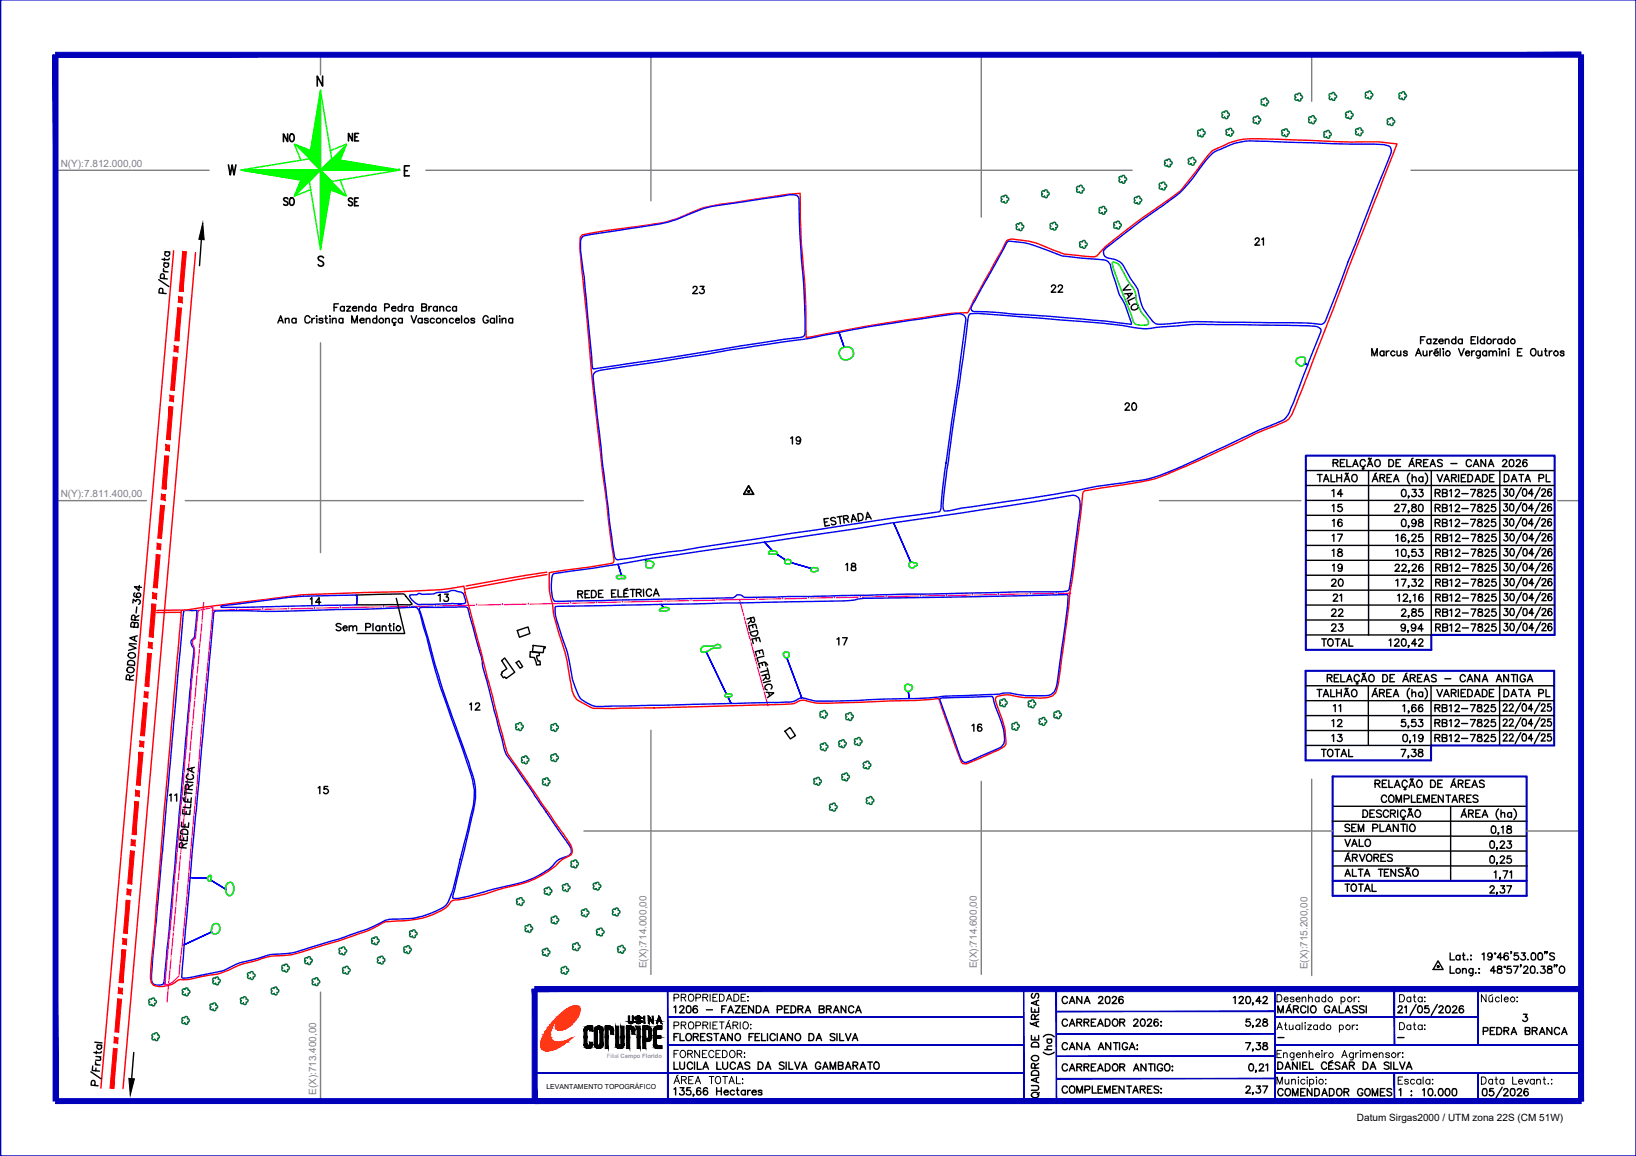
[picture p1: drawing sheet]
<svg xmlns="http://www.w3.org/2000/svg" width="297mm" height="210mm" viewBox="0 0 297 210" stroke-linecap="round" stroke-linejoin="round" font-family="sans-serif">
<defs><g id="words">
<g font-size="4.4">
<text x="50.4" y="26.8">NO</text>
<text x="62.4" y="26.8">NE</text>
<text x="50.4" y="38.5">SO</text>
<text x="62.4" y="38.5">SE</text>
<text x="226.8" y="45.9">21</text>
<text x="124.9" y="54.7">23</text>
<text x="190.1" y="54.3">22</text>
<text x="203.2" y="75.8">20</text>
<text x="142.5" y="81.8">19</text>
<text x="240.9" y="91.4">14</text>
<text x="240.9" y="94.2">15</text>
<text x="240.9" y="99.5">17</text>
<text x="152.8" y="104.8">18</text>
<text x="240.9" y="102.3">18</text>
<text x="55.4" y="111.1">14</text>
<text x="78.7" y="110.4">13</text>
<text x="244.8" y="110.4" transform="rotate(-90 244.8 110.4)">21</text>
<text x="84.3" y="130.2">12</text>
<text x="175.7" y="134.1">16</text>
<text x="56.8" y="145.3">15</text>
</g>
<g font-size="4">
<text x="272.3" y="88.5">DATA PL</text>
<text x="240.9" y="96.7">16</text>
<text x="259.6" y="96.7">RB12-7825</text>
<text x="240.9" y="107.6">20</text>
<text x="259.6" y="107.6">RB12-7825</text>
<text x="151" y="118.2">17</text>
<text x="240.9" y="115.7">23</text>
<text x="259.6" y="115.7">RB12-7825</text>
<text x="244.5" y="130.5" transform="rotate(-90 244.5 130.5)">11</text>
<text x="240.9" y="133">12</text>
<text x="240.9" y="135.8">13</text>
<text x="259.6" y="133">RB12-7825</text>
<text x="259.6" y="135.8">RB12-7825</text>
<text x="33.2" y="146.8" transform="rotate(-90 33.2 146.8)">11</text>
<text x="243.4" y="154.9">VALO</text>
<text x="243.4" y="163">TOTAL</text>
<text x="275.5" y="186.6">3</text>
</g>
<g font-size="2.6">
<text x="231.1" y="189.8">-</text>
<text x="252.9" y="189.8">-</text>
</g>
<g font-size="1.8" fill="#808080">
<text x="11" y="30.3">N(Y):7.812.000,00</text>
<text x="11" y="90.3">N(Y):7.811.400,00</text>
<text x="117.4" y="175.8" transform="rotate(-90 117.4 175.8)">E(X):714.000,00</text>
<text x="177.4" y="175.8" transform="rotate(-90 177.4 175.8)">E(X):714.600,00</text>
<text x="237.4" y="176" transform="rotate(-90 237.4 176)">E(X):715.200,00</text>
<text x="57.4" y="198.9" transform="rotate(-90 57.4 198.9)">E(X):713.400,00</text>
</g>
<text font-size="1.8" x="246.4" y="203.6">Datum Sirgas2000 / UTM zona 22S (CM 51W)</text>
<text font-size="1.3" x="99.2" y="197.8">LEVANTAMENTO TOPOGRÁFICO</text>
<text font-size="1.1" fill="#989898" x="110.2" y="192">Filial Campo Florido</text>
</g></defs>
<!-- layer: QUADRO_DE_AREAS_CANA 2025 -->
<path d="M237.1 82.7h45.2v32.6h-22.4v2.7h-22.8zM237.1 121.8h45.1v13.6h-22.4v2.7h-22.7z" fill="none" stroke="#0000b8" stroke-width=".38"/>
<!-- layer: REDE_DE_LUZ -->
<g fill="none" stroke="#f0f" stroke-width=".25">
<path d="M36 110.8l2.7-.5-5.6 61.3-.6 5.6-.7 .7a2.29 2.29 0 0 1-1.8 .9l5.3-60.2v-.8l-.3-1a.85 .85 0 0 1 .5-1zM36.2 117.6h.1M36.2 117.9l-.4 4M36.6 113.3l-.3 3.9M36.7 112.9h.1M37 109.4l-.3 3.1M42.7 110.7l-4.2 .1M43 110.7h.1M47.4 110.6l-4 .1M47.7 110.6h.1M52.1 110.5l-4 .1M52.4 110.5h.1"/>
<path d="M56.8 110.5h-4M61.5 110.3l-4 .1M61.8 110.3h.1M69.3 110.2l-7.1 .1M69.7 110.2h.1M74 110.1l-4 .1M74.4 110.1h.1M78.7 110l-4 .1M86.2 109.9l-6.8 .1M86.5 109.9h.1M90.9 109.8l-4 .1M91.2 109.8h.1"/>
<path d="M95.6 109.7l-4 .1M95.9 109.7h.1M103.3 109.5l-7 .2M103.6 109.5h.1M108 109.4l-4 .1M108.3 109.4h.1M112.7 109.3l-4 .1M113 109.3h.1M120.4 109.1l-7 .2M120.8 109.1h.1M125.1 109.1h-4M125.5 109.1h.1"/>
<path d="M129.8 109l-4 .1M130.2 108.9h.1M134.3 108.9l.6 2.5M135 111.7h.1M135.1 112.1l1 3.8M136.3 116.3h.1M136.3 116.6l1.1 3.9M137.1 108.8l-6.6 .1M137.4 108.8h.1M141.8 108.7l-4 .1M142.1 108.7h.1M146.5 108.6l-4 .1"/>
<path d="M146.8 108.6h.1M151.2 108.5l-4 .1M151.5 108.5h.1M155.9 108.4l-4 .1M156.2 108.4h.1M160.6 108.3l-4 .1M160.9 108.3h.1M166.8 108.2l-5.5 .1M167.2 108.2h.1M171.5 108.1l-4 .1M171.9 108.1h.1M176.2 108l-4 .1"/>
<path d="M176.6 108h.1M180.9 108h-4M181.3 108h.1M186.7 107.8l-5.1 .1M187.1 107.8h.1M191.4 107.8h-4M191.8 107.8h.1M194.4 107.7l-2.3 .1M34.5 136.7l-.4 3.9M34.5 136.3h.1M34.9 132l-.4 3.9M35 131.6h.1"/>
<path d="M35.3 127.3l-.3 4M35.4 126.9h.1M35.8 122.6l-.4 4M35.8 122.3h.1M137.4 120.8h.1M137.5 121.1l1.1 3.9M138.7 125.3h.1M138.8 125.7l.6 2.5M32.4 159.7h.1M32.8 155.4l-.4 4M32.8 155h.1M33.2 150.7l-.4 4"/>
<path d="M33.2 150.3h.1M33.6 146l-.3 4M34.1 141.3l-.4 4M34.1 141h.1M30.6 178.7l-.3 3.2M30.6 178.4h.1M31.1 173.8h.1M31.1 174.1l-.4 4M31.5 169.4l-.4 4M31.5 169.1h.1M31.9 164.7l-.4 4M31.9 164.4h.1"/>
<path d="M32.3 160l-.4 4"/>
</g>
<!-- layer: TEXTO_DIVERSOS -->
<g fill="none" stroke="#000" stroke-width=".25">
<path d="M28.8 50.8l1.9 1.2M29.5 53.3v-.9h-.4l-.2 .2v.6l1.3 .1M29.7 49.3l.8 .1M29.7 48.8a.38 .38 0 0 0 .3 .5M29.8 50.6v-.8l-.2-.1-.3 .1-.2 .7 1.3 .1M29.8 47.7l.8 .1M29.9 46.9l-.1 .4M30 47.8a.42 .42 0 0 0-.1 .6 .42 .42 0 0 0 .6 0 .42 .42 0 0 0 0-.6M30 45.7l.8 .1M30.2 45.7a.42 .42 0 0 0-.2 .6 .42 .42 0 0 0 .7 .1 .42 .42 0 0 0-.1-.6M30.7 46.9l-.1 .2-.1 .1-1.1-.1M204.2 53.4l1.4-.1-1 1"/>
<path d="M204.7 53.4l.3 .5M204.9 51.7l-1 1 1.4-.1M205.4 55.6a.59 .59 0 0 1 .8-.4 .59 .59 0 0 1 .3 .8 .6 .6 0 0 1-.7 .3 .6 .6 0 0 1-.4-.7zM206 54.1l-1.2 .5 .3 .7M135.9 88.2l.9 1.6h-1.8zM150.2 94.8h-.5M150.4 94.1l-.8 .1 .2 1.3 .8-.1M151.7 94.1a.48 .48 0 0 0-.5-.1 .48 .48 0 0 0-.4 .3l.1 .2 .7 .2 .2 .3a.53 .53 0 0 1-.9 .1M152.4 93.8l.2 1.3M152.9 93.7l-.9 .2M153.2 94.3l.7-.2v-.4h-.8l.2 1.3M153.6 94.2l.5 .6"/>
<path d="M155.3 94.2l-.6 .1M155.6 94.6l-.7-1.2-.3 1.4M155.7 93.3l.5-.1a.67 .67 0 0 1 .5 .6 .67 .67 0 0 1-.4 .7l-.4 .1zM157.9 93.9l-.6 .1M158.2 94.2l-.7-1.2-.3 1.4M23.4 118.7a.66 .66 0 0 1 .8-.2 .66 .66 0 0 1 .3 .8 .67 .67 0 0 1-.8 .2 .67 .67 0 0 1-.3-.8zM23.4 117.1l1.3 .6-1.3 .4M23.5 116.9h1.3M24.1 109.5l.1-.7 .5 .4a.43 .43 0 0 1 .7-.2 .43 .43 0 0 1-.2 .7M24.4 113.3l.1-.2 .4-.1 .2 .4-.1 .5-1.3-.1 .2-.7 .2-.1h.2l.1 .9M24.5 115.6l-.1 .6M24.5 112.6v-.8l-.2-.1-.3 .1-.1 .7 1.3 .1"/>
<path d="M24.5 107.7h-.1a.44 .44 0 0 0 .1 .6 .72 .72 0 0 0 1.1-.2 .41 .41 0 0 0-.4-.4 .41 .41 0 0 0-.4 .3 .41 .41 0 0 0 .3 .5M24.8 110.2l-.1 1.1M24.9 115.5l-1.3 .3 1.2 .7M25.2 111.8l-.7 .4M25.3 106.3l-.1 .9-.8-.7 1.3 .2M61.9 113.4l-.3-.2a.42 .42 0 0 0-.6 .3l.2 .2 .5 .2 .2 .2a.48 .48 0 0 1-.4 .4 .48 .48 0 0 1-.5-.2M62.3 114h.7a.4 .4 0 0 0-.5-.3 .4 .4 0 0 0-.2 .6 .37 .37 0 0 0 .4 .2 .37 .37 0 0 0 .3-.2M63.4 113.9l.3-.3h.2l.2 .3v.6M63.4 113.6v.9M64.1 113.9l.3-.3 .3 .1 .1 .8M66.4 113.9l.8-.1 .1-.3-.3-.3h-.6v1.3M67.7 113.2v1.3"/>
<path d="M68.9 113.8a.4 .4 0 0 0-.5 0 .4 .4 0 0 0 0 .6 .4 .4 0 0 0 .5-.1M68.9 113.6v.9M69.4 113.9l.3-.3 .3 .1 .1 .8M69.4 113.6v.9M70.6 113.6h.4M70.8 113.2v1.1v.1l.3 .1M71.5 113.2v.1zM71.5 113.6v.9M104.9 107.9l.7-.1 .2-.3-.2-.2h-.7v1.3M105.4 107.9l.4 .7M106.2 107.9h.5M107 107.2h-.8v1.4l.8-.1"/>
<path d="M107.4 107.2h.4a.72 .72 0 0 1 .4 .6 .72 .72 0 0 1-.3 .7h-.5zM108.7 107.8h.5M109.5 107.2h-.8v1.3h.8M111 107.8h.5M111.8 107.1h-.8l.1 1.3h.8M112.2 107.1v1.3h.8M113.3 107.8h.5M113.9 106.8l-.5 .3M114.1 107.2h-.8v1.2l.8-.1M114.4 107h.9M114.9 107v1.3M115.6 107.6l.7-.1 .1-.4-.3-.1h-.5v1.3"/>
<path d="M116 107.6l.4 .7M116.8 107l.1 1.3M118.3 107.2a.48 .48 0 0 0-.6-.3 .48 .48 0 0 0-.4 .6l.1 .3a.48 .48 0 0 0 .4 .5 .48 .48 0 0 0 .5-.4M118.6 108.2l.5-1.3 .6 1.3M118.9 107.8h.6M136.2 114.8l1.3-.3 .1 .4a.71 .71 0 0 1-.5 .6 .71 .71 0 0 1-.8-.3zM136.3 112.2l.2 .8h.3l.2-.4-.2-.5-1.2 .3M136.4 112.7l-.6 .6M136.6 113.5l.1 .5M137.2 115.9l.2 .5M137.4 114.1l-.2-.8-1.3 .4 .2 .7M137.8 118.2l.2 .4"/>
<path d="M138 116.5l-.2-.7-1.2 .2 .2 .9M138.6 118.8l-.2-.8-1.3 .3 .3 .8M138.7 119.1l-1.3 .4 .3 .7M23.1 121.3a.68 .68 0 0 1 .8-.1 .68 .68 0 0 1 .4 .6 .68 .68 0 0 1-.7 .3 .68 .68 0 0 1-.5-.6zM23.2 120.1a.71 .71 0 0 1 .9-.1 .71 .71 0 0 1 .3 .8l-1.3-.1zM23.5 123.4v-.7l-.1-.2-.3 .1-.2 .2v.6l1.3 .1M24.2 122.6l-.7 .4M34.9 139.5l-.1 .6M35.3 139.3l-1.3 .4 1.2 .6M138.3 120.3l.2 .5M139 122.5l.2 .7 .4 .1 .1-.4-.1-.5-1.3 .3M139 120.3l.4 .4"/>
<path d="M139.1 121l-.2-.8-1.2 .3 .3 .8M139.1 125.7l1.4 .1-1.2 .9M139.1 123l-.6 .5M139.3 121.3l.2 .8M139.4 121.7l-1.3 .4M139.6 125.8l.1 .6M139.9 123.6l-1.3 .4M140 125.1a.51 .51 0 0 0 .1-.6 .51 .51 0 0 0-.5-.3 .55 .55 0 0 0-.7 .4 .55 .55 0 0 0 .3 .6l.1 .1M32.8 151.7l-.1 .8 1.3 .2v-.8M32.9 150.8a.69 .69 0 0 1 1.2 .3v.4l-1.3-.1zM33 149.3l-.1 .8 1.3 .1 .1-.8M33.1 153.9l.1-.7-.2-.2h-.2l-.2 .3-.1 .6 1.3 .1"/>
<path d="M33.3 152.1v.5M33.6 143.9l1.2 .2M33.6 144.8l-.1 .8 1.2 .1v-.8M33.6 149.7l-.1 .5M33.7 142l1.3 .1M33.9 153.1l-.7 .4M34.2 140.6a.53 .53 0 0 0-.4 .7 .53 .53 0 0 0 .8 .2 .47 .47 0 0 0 .5-.3 .47 .47 0 0 0-.2-.6M34.2 143.3v-.8h-.5l-.1 .8 1.3 .1M34.7 146l-.1 .7-1.3-.1M35 142.5l-.7 .4M261.1 174.5l.9 1.5h-1.8zM263.3 173v1.3h.8"/>
<path d="M263.3 175.4v1.3h.8M265.1 173.6a.41 .41 0 0 0-.6 0 .41 .41 0 0 0 0 .6 .41 .41 0 0 0 .6-.1M265.1 173.5v.8M265.5 176.1l.2-.2h.4l.1 .8M265.5 173.5h.5M265.5 175.9v.8M265.7 173v1.1l.1 .2h.2M266.5 174.2l-.1 .1h.1M267 173.5h.2zM267.1 174.2v.1zM267.4 175.9v1.2l-.2 .1-.3-.1M267.4 176a.42 .42 0 0 0-.6 0 .42 .42 0 0 0 0 .6 .42 .42 0 0 0 .6-.1"/>
<path d="M268 176.6l-.1 .1h.1M268.5 175.9h.1zM268.5 176.6l.1 .1zM269.1 173.3l.3-.3v1.3M270.9 173.5a.41 .41 0 0 1-.5 .3 .41 .41 0 0 1-.3-.5 .41 .41 0 0 1 .6-.2 .79 .79 0 0 1-.2 1.2l-.3-.2M271.5 176.3h-.9l.6-.9v1.3M272 175.5v.4l.3 .1a.36 .36 0 0 1 .4 .3 .36 .36 0 0 1-.3 .4h-.4l-.1-.2a.6 .6 0 0 1 .7-.6v-.4zM272.8 173.9h-.9l.5-.9v1.3M273.8 173.2v-.1a.47 .47 0 0 0-.7 .2v.8a.41 .41 0 0 0 .7 .1 .41 .41 0 0 0-.1-.6 .41 .41 0 0 0-.6 .3M274.3 175.4h-.6l-.1 .6a.46 .46 0 0 1 .7 0 .46 .46 0 0 1 0 .6 .46 .46 0 0 1-.7-.1M274.4 172.8h-.1h.1l-.1 .4M274.8 175.4h.9l-.6 1.3"/>
<path d="M275.6 173h-.6l-.1 .6a.47 .47 0 0 1 .7 0 .47 .47 0 0 1-.1 .7 .47 .47 0 0 1-.6-.2M276.2 175.2h-.2h.2l-.2 .4M276.3 173h.6l-.4 .5a.44 .44 0 0 1 .4 .7 .44 .44 0 0 1-.8-.1M276.7 175.7l.1-.2 .4-.1 .2 .4-.8 .9h.9M277.4 174.2l.1 .1M278 175.5a.47 .47 0 0 1 .7 .2v.8l-.2 .2h-.5l-.1-.5zM278.2 173.1a.47 .47 0 0 1 .6 .2v.8l-.1 .2h-.5l-.2-.5zM279.1 176.6l.1 .1M279.4 173.1a.47 .47 0 0 1 .6 .2v.8l-.1 .2h-.5l-.2-.5zM279.8 175.4h.7l-.4 .5a.44 .44 0 0 1 .3 .7 .44 .44 0 0 1-.7-.1M280.6 172.8h-.2h.2l-.2 .4M281 172.8h-.2h.2l-.2 .4"/>
<path d="M281.1 175.5l-.1 .2 .4 .3a.36 .36 0 0 1 .4 .3 .36 .36 0 0 1-.3 .4h-.4l-.1-.2a.6 .6 0 0 1 .7-.6v-.4zM282.2 173.2l-.3-.2-.5 .2v.3l.7 .3 .1 .2v.1l-.3 .2-.5-.2M282.3 175.2h-.1h.1l-.1 .4M282.7 175.2h-.1h.1l-.1 .4M283.4 175.5l.1-.1a.62 .62 0 0 1 .6 .7 .62 .62 0 0 1-.7 .6l-.3-.5 .1-.5zM16.5 194.6l1.9 1.3M16.8 193.6l-.1 .8 1.4 .1M17.2 197.1v-.8l-.5-.1-.2 .8 1.3 .2M17.2 189.2l1.3 .2M17.3 193.3l.8 .1M17.3 192.8a.44 .44 0 0 0 .4 .6M17.4 193.9v.6"/>
<path d="M17.4 191.8l.9 .1M17.5 190.9v.4M17.6 189.8h.9M17.8 189.8a.42 .42 0 0 0-.1 .6 .42 .42 0 0 0 .6 0 .42 .42 0 0 0 0-.6M18.1 191.9l.2 .3-.1 .3h-.8M18.4 190.9l-.1 .2-.2 .1-1.1-.1"/>
<circle cx="135.9" cy="89.2" r=".06"/>
<circle cx="72.3" cy="114.1" r=".43"/>
<circle cx="264.7" cy="176.3" r=".43"/>
<circle cx="271.4" cy="173.1" r=".11"/>
<circle cx="273.2" cy="175.5" r=".11"/>
</g>
<!-- layer: TEXTO CONFRONTANTES -->
<g fill="none" stroke="#000" stroke-width=".25">
<path d="M50.4 58.6l.6-1.3 .4 1.3M50.6 58.2h.7M51.8 58.1l.2-.3h.4l.1 .8M51.8 57.8v.8M53.7 58a.43 .43 0 0 0-.6-.1 .43 .43 0 0 0 0 .6 .43 .43 0 0 0 .6 0M53.7 57.8v.8M56.3 57.7a.47 .47 0 0 0-.6-.4 .47 .47 0 0 0-.3 .5 .53 .53 0 0 0 .2 .8 .53 .53 0 0 0 .7-.3M56.6 57.8v.8M57.1 57.8h-.3l-.2 .3M57.5 57.3v.2zM57.5 57.8v.8M58.6 58l-.2-.2h-.4l-.1 .2 .1 .1 .6 .2v.3h-.6l-.1-.1"/>
<path d="M59 57.8h.4M59.2 57.3v1.1l.1 .2h.2M59.9 57.3v.2zM59.9 57.8v.8M60.4 58.1l.1-.3h.5v.8M60.4 57.8v.8M60.6 55.8h.6M61.5 55.2h-.9v1.3M62.3 58a.41 .41 0 0 0-.6-.1 .41 .41 0 0 0 0 .6 .41 .41 0 0 0 .6 0M62.3 57.8v.8M62.5 55.8a.41 .41 0 0 0-.6 0 .41 .41 0 0 0 0 .6 .41 .41 0 0 0 .6-.1M62.5 55.6v.9"/>
<path d="M62.9 55.6h.8l-.8 .9h.8M63.9 58.6v-1.3l.5 1.3 .5-1.3v1.3M64 56h.8a.4 .4 0 0 0-.6-.3 .4 .4 0 0 0-.1 .6l.2 .2 .5-.2M65.1 55.9l.3-.3 .3 .1 .1 .8M65.1 55.6v.9M65.3 58.1h.8a.4 .4 0 0 0-.6-.3 .4 .4 0 0 0-.1 .7l.3 .1 .4-.1M66.5 58.1l.2-.3h.4l.1 .8M66.5 57.8v.8M67 55.8a.43 .43 0 0 0-.6-.1 .43 .43 0 0 0 0 .7 .43 .43 0 0 0 .6-.1M67 55.2v1.3M68.2 55.8a.43 .43 0 0 0-.6-.1 .43 .43 0 0 0 0 .7 .43 .43 0 0 0 .6-.1M68.2 55.6v.9"/>
<path d="M68.4 58a.41 .41 0 0 0-.6-.1 .41 .41 0 0 0 0 .6 .41 .41 0 0 0 .6 0M68.4 57.3v1.3M69.8 55.9l.8-.1 .1-.2-.1-.3-.8-.1v1.3M70 58.1l.2-.3h.4l.1 .8M70 57.8v.8M71.1 56h.8a.4 .4 0 0 0-.6-.3 .4 .4 0 0 0-.1 .6l.2 .2 .5-.2M71.6 58.6l.1 .4h-.3M71.9 58a.41 .41 0 0 0-.6-.1 .41 .41 0 0 0 0 .6 .41 .41 0 0 0 .6 0M73 55.8a.41 .41 0 0 0-.6 0 .41 .41 0 0 0 0 .6 .41 .41 0 0 0 .6-.1M73 55.2v1.3M73.1 58a.43 .43 0 0 0-.7-.1 .43 .43 0 0 0 0 .6 .43 .43 0 0 0 .7 0M73.1 57.8v.8"/>
<path d="M73.4 55.6v.9M73.9 55.6a.36 .36 0 0 0-.5 .4M74.7 57.3l.4 1.3 .5-1.3M75 55.8a.41 .41 0 0 0-.6 0 .41 .41 0 0 0 0 .6 .41 .41 0 0 0 .6-.1M75 55.6v.9M76.6 55.8l.7-.1 .2-.3-.4-.2h-.5v1.3l.7-.1 .2-.3-.2-.2-.2-.1M76.7 58a.43 .43 0 0 0-.7-.1 .43 .43 0 0 0 0 .6 .43 .43 0 0 0 .7 0M76.7 57.8v.8M77.8 58l-.3-.2h-.4v.3l.6 .2 .1 .2-.3 .1h-.4v-.1M77.9 55.6v.9M78.3 55.6a.36 .36 0 0 0-.4 .4M78.9 58a.41 .41 0 0 0-.6-.1 .41 .41 0 0 0 0 .6 .41 .41 0 0 0 .6 0"/>
<path d="M79.4 55.8a.41 .41 0 0 0-.6 0 .41 .41 0 0 0 0 .6 .41 .41 0 0 0 .6-.1M79.4 55.6v.9M79.9 55.9l.3-.3 .3 .1v.8M79.9 55.6v.9M80.4 58.1l.2-.3h.4l.1 .8M80.4 57.8v.8M81.8 55.8a.43 .43 0 0 0-.7-.1 .43 .43 0 0 0 0 .7 .43 .43 0 0 0 .7-.1M82.3 58a.41 .41 0 0 0-.6-.1 .41 .41 0 0 0 0 .6 .41 .41 0 0 0 .6 0M82.7 58.1h.7a.4 .4 0 0 0-.6-.1 .4 .4 0 0 0 0 .6 .4 .4 0 0 0 .6-.1M82.9 55.8a.41 .41 0 0 0-.6 0 .41 .41 0 0 0 0 .6 .41 .41 0 0 0 .6-.1M82.9 55.6v.9M83.8 57.3v1.3"/>
<path d="M86.2 58l-.3-.2h-.4v.3l.6 .2 .1 .2-.3 .1h-.4v-.1M88.6 57.7a.48 .48 0 0 0-.5-.4 .48 .48 0 0 0-.4 .5 .53 .53 0 0 0 .2 .8 .53 .53 0 0 0 .7-.3v-.2h-.3M89.8 58a.43 .43 0 0 0-.7-.1 .43 .43 0 0 0 0 .6 .43 .43 0 0 0 .7 0M89.8 57.8v.8M90.2 57.3v1.3M90.7 57.3v.2zM90.7 57.8v.8M91.2 58.1l.3-.3h.3v.8M91.2 57.8v.8M93.1 58a.41 .41 0 0 0-.6-.1 .41 .41 0 0 0 0 .6 .41 .41 0 0 0 .6 0M93.1 57.8v.8M249.1 64.6v-1.3l.4 1.3 .5-1.3v1.3"/>
<path d="M251.3 63.9a.4 .4 0 0 0-.6 0 .4 .4 0 0 0 0 .6 .4 .4 0 0 0 .6-.1M251.3 63.7v.9M251.7 63.7v.9M252.2 63.7l-.3 .1-.2 .3M253.3 63.9a.42 .42 0 0 0-.7 0 .42 .42 0 0 0 0 .6 .42 .42 0 0 0 .7-.1M253.6 63.7l.1 .8 .3 .1 .3-.2M254.3 63.7v.9M255.5 63.9a.37 .37 0 0 0-.3-.2 .37 .37 0 0 0-.4 .2l.6 .3 .1 .2a.37 .37 0 0 1-.3 .2 .37 .37 0 0 1-.4-.2M257 64.6l.5-1.3 .5 1.3M257.2 64.1h.6M257.9 61.7h.5M258.4 63.7l.1 .8 .3 .1 .3-.2"/>
<path d="M258.7 61.1h-.8v1.3M259.1 63.7v.9M259.6 63.7v.9M259.8 61.7a.41 .41 0 0 0-.6 0 .41 .41 0 0 0 0 .6 .41 .41 0 0 0 .6-.1M259.8 61.6v.8M260.1 63.7h-.2l-.3 .4M260.3 61.6h.6l-.6 .8h.6M260.4 64.1h.7a.42 .42 0 0 0-.7-.2 .42 .42 0 0 0 .3 .7l.4-.2M261 63.3l-.5 .3M261.3 61.9h.7l-.1-.3a.43 .43 0 0 0-.6 .2 .43 .43 0 0 0 .1 .5 .43 .43 0 0 0 .6-.1M261.5 63.3v1.3M262 63.3h.1z"/>
<path d="M262.1 63.7v.9M262.4 61.8l.2-.2h.4l.1 .8M262.4 61.6v.8M264.3 61.7a.42 .42 0 0 0-.6 0 .42 .42 0 0 0 0 .6 .42 .42 0 0 0 .6-.1M264.3 61.1v1.3M264.8 63.3l.5 1.3 .5-1.3M265.5 61.7a.42 .42 0 0 0-.6 0 .42 .42 0 0 0 0 .6 .42 .42 0 0 0 .6-.1M265.5 61.6v.8M266.1 64.1h.7a.4 .4 0 0 0-.5-.3 .4 .4 0 0 0-.2 .6 .37 .37 0 0 0 .4 .2 .37 .37 0 0 0 .3-.2M267.1 61.7h.5M267.2 63.7v.9M267.7 63.7l-.3 .1-.2 .3"/>
<path d="M267.9 61.1h-.8v1.3h.8M268.3 61.1v1.3M268.8 63.7v1l-.3 .3h-.3M268.8 63.9a.42 .42 0 0 0-.7 0 .42 .42 0 0 0 0 .6 .42 .42 0 0 0 .7-.1M269.5 61.7a.42 .42 0 0 0-.6 0 .42 .42 0 0 0 0 .6 .42 .42 0 0 0 .6-.1M269.5 61.1v1.3M269.9 63.9a.4 .4 0 0 0-.6 0 .4 .4 0 0 0 0 .6 .4 .4 0 0 0 .6-.1M269.9 63.7v.9M270.4 64l.3-.3 .3 .1v.8M270.4 63.7v.9M271 64l.3-.3 .3 .1 .1 .8M271.1 61.6v.8"/>
<path d="M271.6 61.6a.38 .38 0 0 0-.5 .3M272.2 63.3h.1zM272.3 63.7v.9M272.7 61.7a.41 .41 0 0 0-.6 0 .41 .41 0 0 0 0 .6 .41 .41 0 0 0 .6-.1M272.7 61.6v.8M272.7 64l.3-.3 .3 .1 .1 .8M272.7 63.7v.9M273.8 61.7a.41 .41 0 0 0-.6 0 .41 .41 0 0 0 0 .6 .41 .41 0 0 0 .6-.1M273.8 61.1v1.3M273.9 63.3v.1zM273.9 63.7v.9M275.5 63.9h.5"/>
<path d="M276.3 63.3h-.8v1.3h.8M278 63.5a.59 .59 0 0 1 .9 .1 .59 .59 0 0 1-.1 .8l-.1 .1a.63 .63 0 0 1-.8-.2 .63 .63 0 0 1 .1-.8zM279.3 63.7v.8l.3 .1 .3-.2M279.9 63.7v.9M280.4 63.7h.5M280.6 63.3v1.1l.4 .2M281.3 63.7v.9M281.8 63.7l-.3 .1-.2 .3M284 63.9a.37 .37 0 0 0-.4-.2 .37 .37 0 0 0-.3 .2l.6 .3 .1 .2a.37 .37 0 0 1-.4 .2 .37 .37 0 0 1-.3-.2"/>
<circle cx="69.2" cy="58.2" r=".43"/>
<circle cx="79.6" cy="58.2" r=".44"/>
<circle cx="84.7" cy="58.2" r=".43"/>
<circle cx="262.9" cy="64.1" r=".43"/>
<circle cx="270.4" cy="62" r=".43"/>
<circle cx="274.7" cy="62" r=".43"/>
<circle cx="282.5" cy="64.1" r=".43"/>
</g>
<!-- layer: MARGEM -->
<path d="M.1 0h296.9v209.9h-296.9z" fill="none" stroke="#0000b8" stroke-width=".25"/>
<!-- layer: QUADRO_DE_AREAS_COMPLEMENTARES -->
<path d="M242 141h35.2v21.7h-35.2zM242 159.9h35.2" fill="none" stroke="#0000b8" stroke-width=".38"/>
<g fill="none" stroke="#000" stroke-width=".25">
<path d="M242 146.4h35.2M242 149.1h35.2M242 154.5h35.2M242 151.8h35.2M242 157.2h35.2M244.2 156.4l.5-1.3 .5 1.3M244.2 159.1l.5-1.3 .5 1.3M245.1 149.9a.46 .46 0 0 0-.5-.3 .46 .46 0 0 0-.4 .4l.9 .6v.2l-.3 .2-.5-.1-.1-.1M245.4 150.3h.5M245.6 155.7h.7l.1-.4-.8-.2v1.3M245.6 157.8v1.3h.7M246 155.7l.4 .7"/>
<path d="M246.2 149.7h-.8v1.3M246.6 151v-1.3l.5 1.3 .5-1.3v1.3M246.6 157.8h.9M246.8 155.1l.5 1.3 .5-1.3M247 157.8v1.3M247.5 147.1h.4a.71 .71 0 0 1 .4 .6 .71 .71 0 0 1-.4 .7h-.4zM247.7 159.1l.5-1.3 .5 1.3M248.3 155.2a.62 .62 0 0 1 .8 .6 .62 .62 0 0 1-.8 .6l-.2-.5v-.5zM248.7 147.7h.5M249.2 150.3h.8l.1-.4-.3-.2h-.6v1.3M249.5 155.7h.7l.1-.4-.8-.2v1.3M249.5 147.1h-.8v1.3h.8"/>
<path d="M249.7 142.3l.7-.1 .2-.3-.4-.2h-.5v1.3M249.9 155.7l.4 .7M250.1 142.3l.5 .7M250.3 157.8h.8M250.6 149.7v1.3h.7M250.7 157.8v1.3M250.8 147.3a.49 .49 0 0 0-.5-.2 .49 .49 0 0 0-.4 .3l.9 .6-.1 .4h-.4l-.4-.2M251 142.3h.5M251.6 155.1h-.9v1.3h.9M251.6 151l.5-1.3 .5 1.3M251.7 144.7a.48 .48 0 0 0-.5-.3 .48 .48 0 0 0-.4 .5 .53 .53 0 0 0 .2 .7 .53 .53 0 0 0 .7-.2M251.8 141.7h-.8v1.3h.8"/>
<path d="M251.8 150.6h.6M252.1 147.4a.48 .48 0 0 0-.6-.3 .48 .48 0 0 0-.4 .5 .53 .53 0 0 0 .3 .7 .53 .53 0 0 0 .7-.2M252.2 141.7v1.3h.7M252.2 157.8h-.8v1.3M252.3 144.6a.46 .46 0 0 1 .5-.2 .46 .46 0 0 1 .3 .5 .55 .55 0 0 1-.5 .8 .55 .55 0 0 1-.5-.8zM252.5 147.7h.7l.2-.4-.4-.2h-.5v1.3M252.8 155.3l-.3-.2-.6 .2 .1 .3 .7 .2 .1 .3v.1l-.3 .2-.6-.2M252.9 147.7l.5 .7M253.2 143l.5-1.3 .5 1.3M253.4 157.8v1.3l-.9-1.3v1.3M253.4 142.6h.6M253.5 145.7v-1.3l.5 1.3 .5-1.3v1.3"/>
<path d="M253.8 147.1v1.3M253.9 149.7v1.3l-.9-1.3v1.3M254.3 149.7h.9M254.7 148.4v.2h.3v.2h-.4M254.8 158l-.3-.2-.6 .2 .1 .3 .7 .3 .1 .2v.1l-.3 .2-.6-.2M254.8 149.7v1.3M255 145h.7l.1-.4-.3-.2h-.5v1.3M255 143l.3 .4h-.4M255.1 159.1l.5-1.3 .5 1.3M255.2 147.4a.45 .45 0 0 0-.6-.3 .45 .45 0 0 0-.3 .5 .53 .53 0 0 0 .1 .7 .53 .53 0 0 0 .7-.1l.1-.1M255.3 158.7h.6M255.4 157.6h.1"/>
<path d="M255.4 157.6l-.1 .1M255.5 149.7v1.3M255.5 142a.47 .47 0 0 0-.5-.3 .47 .47 0 0 0-.4 .5 .53 .53 0 0 0 .2 .7 .53 .53 0 0 0 .7-.2M255.6 148.4l.5-1.3 .5 1.3M255.6 157.6l.2 .1M255.8 148h.6M255.8 146.9h.1M255.8 146.9v.1M255.8 143l.6-1.3 .5 1.3M255.8 157.6v.1M256 146.9l.1 .1M256 146.9h.2"/>
<path d="M256.1 149.9a.6 .6 0 0 1 .8 .1 .6 .6 0 0 1-.1 .8 .6 .6 0 0 1-.8-.1 .6 .6 0 0 1 .1-.8zM256.1 142.6h.6M256.2 141.5h-.1v.1M256.3 144.4v1.3h.7M256.3 146.9l-.1 .1M256.3 141.5h.1M256.3 141.5h.2M256.6 141.4l-.1 .1M256.7 157.9l.2-.1a.63 .63 0 0 1 .6 .7 .63 .63 0 0 1-.8 .6l-.2-.5v-.3zM257.2 147.2a.63 .63 0 0 1 .7 .2 .63 .63 0 0 1-.1 .8 .6 .6 0 0 1-.9-.1 .6 .6 0 0 1 .1-.8zM257.3 145h.5M257.5 141.7a.63 .63 0 0 1 .7 .3 .63 .63 0 0 1-.1 .8 .6 .6 0 0 1-.9-.1 .6 .6 0 0 1 .1-.8z"/>
<path d="M258.1 144.4h-.8v1.3h.8M258.5 145.7v-1.3l.5 1.3 .5-1.3v1.3M259.7 141.7h.5a.71 .71 0 0 1 .4 .6 .71 .71 0 0 1-.4 .7h-.5zM260 145h.5M260.8 144.4h-.8v1.3h.8M261.1 142.3h.5M261.9 141.7h-.8v1.3h.8M262 144.4v1.3l-.9-1.3v1.3M262.5 144.4h.9M263 144.4v1.3M263.4 146.4v13.5M263.4 143l.5-1.3 .5 1.3"/>
<path d="M263.6 142.6h.6M263.6 145.7l.5-1.3 .5 1.3M263.8 145.3h.6M264.1 141.4l-.2 .1M264.8 142.3l.8-.1v-.4l-.8-.1v1.3M265 145h.8v-.5l-.8-.1v1.3M265.2 142.3l.4 .7M265.3 148.4l.5-1.3 .5 1.3M265.4 145l.4 .7M265.5 148h.6M266 146.9l-.2 .1M266.1 142.3h.5"/>
<path d="M266.3 145h.5M266.6 147.7h.8v-.5l-.8-.1v1.3M266.9 141.7h-.8v1.3h.8M267.1 147.7l.4 .7M267.1 144.4h-.8v1.3h.8M267.2 143l.5-1.3 .6 1.3M267.4 142.6h.6M268 147.7h.4M268.3 144.6a.49 .49 0 0 0-.4-.2 .49 .49 0 0 0-.5 .3l.9 .6v.2l-.3 .2-.6-.2M268.8 147.1h-.8v1.3h.8M269.1 148.4l.5-1.3 .5 1.3M269.3 148h.6"/>
<path d="M269.5 141.9a.46 .46 0 0 0-.5-.3 .46 .46 0 0 0-.4 .4l.9 .6-.1 .3-.5 .1-.3-.2M270.7 155.5a.41 .41 0 0 1 .6 .2v.3a.55 .55 0 0 1-.4 .7 .83 .83 0 0 1-.2-1.2zM270.7 152.8a.47 .47 0 0 1 .6 .2v.3a.55 .55 0 0 1-.4 .7 .87 .87 0 0 1-.2-1.2zM270.9 150a.47 .47 0 0 1 .7 .3v.8a.41 .41 0 0 1-.4 .2 .41 .41 0 0 1-.4-.2l-.1-.5zM271.3 158.4l.3-.3v1.3M271.9 156.6h-.2h.2l-.2 .4M271.9 153.9h-.2h.2l-.2 .4M272.1 146.9a1.24 1.24 0 0 0 0 1.9M272.1 151.2h-.1h.1l-.1 .3M272.4 155.7l.3-.3h.2l.3 .4-.8 .9h.8M272.4 153l.1-.2 .4-.1 .3 .4-.8 .9h.8M272.4 159.4h-.1h.1l-.1 .3"/>
<path d="M272.5 147.8l.3-.3 .4 .1v.8M272.5 147.1v1.3M272.6 150.3l.3-.3v1.3M272.9 158.1h.9l-.6 1.3M273.7 152.7h.7l-.4 .5a.43 .43 0 0 1 .3 .7 .43 .43 0 0 1-.7-.1M273.7 150a.27 .27 0 0 0-.1 .3 .27 .27 0 0 0 .2 .2 .47 .47 0 0 1 .5 .2 .47 .47 0 0 1 .1 .5l-.5 .1-.3-.2a.47 .47 0 0 1 .1-.5 .47 .47 0 0 1 .5-.1l.2-.2-.1-.3zM274.1 158.4l.3-.3v1.3M274.3 155.4h-.6l-.1 .6a.46 .46 0 0 1 .7-.1 .46 .46 0 0 1 0 .7 .46 .46 0 0 1-.7-.1M274.4 147.7a.41 .41 0 0 0-.6 0 .41 .41 0 0 0 0 .6 .41 .41 0 0 0 .6-.1M274.4 147.5v.9M274.9 146.9a1.24 1.24 0 0 1 0 1.9M270.5 161.2l.3-.4 .4 .2 .1 .2-.8 1h.8"/>
<path d="M271.9 162.1l-.1-.1 .1 .2-.2 .2M272.5 160.8h.7l-.4 .5a.43 .43 0 0 1 .4 .4 .43 .43 0 0 1-.3 .5 .43 .43 0 0 1-.5-.3M273.6 160.8h.8l-.6 1.4"/>
</g>
<!-- layer: MARGEM -->
<g fill="#0000b8" stroke="#0000b8" stroke-width=".18">
<path d="M185.8 179.6l.1 20.1zM185.8 179.6l.1 20.1z"/>
<path d="M97.1 194.8h88.8zM97.1 194.9l88.8-.1z"/>
<path d="M231.5 194.8h55.5zM231.5 194.9l55.5-.1z"/>
<path d="M121.2 189.7h64.7zM121.2 189.8l64.7-.1z"/>
<path d="M231.5 189.7h55.6zM231.5 189.8l55.6-.1z"/>
<path d="M121.2 184.6h64.7zM121.2 184.7l64.7-.1z"/>
<path d="M121.2 179.6l.1 20.3zM121.2 179.6l.1 20.3z"/>
<path d="M191.8 179.6v20.1zM191.8 179.6v20.1z"/>
<path d="M231.4 179.6l.1 20.1zM231.4 179.6l.1 20.1z"/>
<path d="M253.1 194.8l.1 5.1v-5.1zM253.1 194.8l.1 5.1h-.1z"/>
<path d="M268.3 194.8l.1 5.1zM268.3 194.8l.1 5.1z"/>
<path d="M231.5 184.6h36.8zM231.5 184.7l36.8-.1z"/>
<path d="M268.3 179.6l.1 10.2zM268.3 179.6l.1 10.2z"/>
<path d="M253.1 179.6v10.2h.1zM253.1 179.6h.1v10.2z"/>
<path d="M191.8 183.6h39.7zM191.8 183.7l39.7-.1z"/>
<path d="M191.8 187.7h39.7zM191.8 187.8l39.7-.1z"/>
<path d="M191.8 191.7h39.7zM191.8 191.8l39.7-.1z"/>
<path d="M191.8 195.8h39.7zM191.8 195.9l39.7-.1z"/>
<path d="M286.6 179.6l.9 20.3v-20.3zM286.6 179.6l.9 20.3h-.9z"/>
<path d="M97.1 200.4h189.9v-.9zM97.1 199.5h189.9l-189.9 .9z"/>
<path d="M96.6 179.6v20.3h.9zM96.6 179.6h.9v20.3z"/>
<path d="M97.1 179.1v1l189.9-1zM97.1 180.1l189.9-1v1z"/>
<path d="M121.2 179.6l.1 20.1zM121.2 179.6l.1 20.1z"/>
<path d="M9.6 10l.9 189.9v-189.9zM9.6 10l.9 189.9h-.9z"/>
<path d="M10.1 199.5v.9l276.9-.9zM10.1 200.4l276.9-.9v.9z"/>
<path d="M286.6 10v189.9h.9zM286.6 10h.9v189.9z"/>
<path d="M10.1 10.4h276.9v-.9zM10.1 9.5h276.9l-276.9 .9z"/>
</g>
<g fill="none" stroke="#000" stroke-width=".25">
<path d="M114.1 184.5h.2v1a.28 .28 0 0 0 .3 .2 .28 .28 0 0 0 .2-.2v-1h.2v1a.43 .43 0 0 1-.5 .4 .43 .43 0 0 1-.4-.4zM122.4 182.9l.3-.3v1.3M122.4 192.8v1.4h.7M122.4 197.8l.3-.3v1.3M122.4 188.3h.5M123.2 187.7h-.8v1.2M123.4 182.9l.2-.2 .3-.1 .3 .4-.8 .9h.8M123.4 192.8l.1 1.2 .3 .2 .4-.2 .1-1.2M123.5 187.7v1.2h.7M123.5 197.5h.7l-.4 .5a.43 .43 0 0 1 .4 .4 .43 .43 0 0 1-.3 .5 .43 .43 0 0 1-.5-.3M124.7 187.8l.2-.1a.63 .63 0 0 1 .7 .7 .63 .63 0 0 1-.8 .5l-.3-.4zM124.8 182.7a.47 .47 0 0 1 .6 .2v.8l-.1 .2h-.5l-.2-.5z"/>
<path d="M125.3 197.5h-.6v.6a.45 .45 0 0 1 .6-.1 .45 .45 0 0 1 0 .7 .45 .45 0 0 1-.7-.1M125.7 193.2a.48 .48 0 0 0-.5-.4 .48 .48 0 0 0-.4 .6 .53 .53 0 0 0 .2 .7 .53 .53 0 0 0 .7-.2M125.9 188.3l.7-.1 .1-.4-.8-.1v1.2M126 198.8l-.1-.1 .1 .2-.2 .2M126.1 192.8v1.4M126.4 188.3l.4 .6M126.6 182.8l-.1-.1a.47 .47 0 0 0-.6 .2v.8a.41 .41 0 0 0 .6 .1 .41 .41 0 0 0-.1-.6 .41 .41 0 0 0-.6 .3M126.6 192.8v1.4h.7M127.2 197.7v-.1a.4 .4 0 0 0-.7 .2v.8a.41 .41 0 0 0 .7 .1 .41 .41 0 0 0-.1-.6 .41 .41 0 0 0-.6 .3M127.2 188.3h.5M127.6 194.2l.5-1.4 .5 1.4M127.8 193.7h.6"/>
<path d="M128 187.7h-.8v1.2h.8M128.3 183.4h1.1M128.4 197.7v-.1a.41 .41 0 0 0-.7 .2v.8a.41 .41 0 0 0 .7 .1 .41 .41 0 0 0-.1-.6 .41 .41 0 0 0-.6 .3M129.2 187.8l-.3-.1-.5 .1v.3l.7 .3v.5h-.4l-.3-.1M129.6 187.7h.9M130 187.7v1.2M130.1 197.5v1.3M130.1 198.1h.9M130.2 192.8v1.4h.7M130.8 188.9l.4-1.2 .5 1.2M130.9 188.5h.7M131 197.5v1.3"/>
<path d="M131 183.2h.6M131.2 192.8v1l.4 .4 .4-.2 .1-.2v-1M131.5 198.3h.7a.4 .4 0 0 0-.5-.3 .4 .4 0 0 0-.1 .6l.2 .2 .4-.2M131.9 182.6h-.9v1.3M132.2 183.9l.5-1.3 .5 1.3M132.4 183.5h.6M133 187.7v1.2l-.9-1.2v1.2M133.3 198.1a.43 .43 0 0 0-.6 0 .43 .43 0 0 0 0 .6 .43 .43 0 0 0 .6-.1M133.5 182.6h.9l-.9 1.3h.9M133.5 193.2a.48 .48 0 0 0-.5-.4 .48 .48 0 0 0-.4 .6 .53 .53 0 0 0 .2 .7 .53 .53 0 0 0 .7-.2M133.6 187.8l.2-.1a.62 .62 0 0 1 .7 .7 .62 .62 0 0 1-.8 .5l-.2-.4zM133.7 198h.4"/>
<path d="M133.9 194.2l.5-1.4 .5 1.4M133.9 197.5v1.1l.1 .2h.2M134.1 193.7h.6M134.8 183.2h.4M135.3 198.1a.43 .43 0 0 0-.6 0 .43 .43 0 0 0 0 .6 .43 .43 0 0 0 .6-.1M135.3 198v.8M135.6 182.6h-.8v1.3h.8M135.7 198v.8M136 188.3h.5M136.1 193.1a.49 .49 0 0 0-.5-.3 .49 .49 0 0 0-.4 .4l.9 .6a.5 .5 0 0 1-.3 .4 .5 .5 0 0 1-.6-.2M136.3 198a.38 .38 0 0 0-.6 .3M136.6 198.3h.7a.42 .42 0 0 0-.7-.2 .42 .42 0 0 0 .2 .7l.5-.2"/>
<path d="M136.8 182.6v1.3l-.9-1.3v1.3M136.8 187.7h-.8v1.2M137.1 188.3h.5M137.3 182.6h.4a.68 .68 0 0 1 .5 .7 .68 .68 0 0 1-.5 .6h-.4zM137.7 192.8h.4a.71 .71 0 0 1 .5 .7 .71 .71 0 0 1-.5 .7h-.4zM137.9 187.7h-.8v1.2h.8M138.3 187.7v1.2h.7M138.3 198.1l-.2-.1-.4 .1 .6 .3v.4h-.4l-.2-.2M138.6 183.9l.5-1.3 .5 1.3M138.8 183.5h.6M139 194.2l.5-1.4 .4 1.4M139.1 193.7h.7"/>
<path d="M139.3 187.7v1.2M140.7 188a.48 .48 0 0 0-.5-.3 .48 .48 0 0 0-.4 .4v.4a.48 .48 0 0 0 .4 .5 .48 .48 0 0 0 .5-.3M141.1 183.3l.8-.1 .1-.1-.1-.4-.8-.1v1.3M141.1 187.7v1.2M141.6 188.9l.5-1.2 .5 1.2M141.8 188.5h.6M142.4 193.1a.46 .46 0 0 0-.5-.3 .46 .46 0 0 0-.4 .4l.8 .4v.5a.6 .6 0 0 1-.8-.1M142.4 183.2h.5M142.7 192.8v1.4M143.2 182.6h-.8v1.3h.8M143.2 192.8v1.4h.8M143.6 182.6h.4a.68 .68 0 0 1 .5 .7 .68 .68 0 0 1-.5 .6h-.4z"/>
<path d="M143.9 187.7v1.2l-.9-1.2v1.2M144.3 192.8l.5 1.4 .5-1.4M144.5 187.8l.2-.1a.63 .63 0 0 1 .7 .7 .63 .63 0 0 1-.8 .5l-.3-.4zM144.9 183.2h.8l.1-.3-.1-.2-.8-.1v1.3M145.4 183.2l.4 .7M145.5 194.2l.5-1.4 .5 1.4M145.7 193.7h.6M146.2 183.9l.5-1.3 .5 1.3M146.4 183.5h.6M146.9 187.7h.4a.66 .66 0 0 1 .5 .6 .66 .66 0 0 1-.5 .6h-.4zM148.2 188.9l.5-1.2 .5 1.2M148.4 188.5h.6"/>
<path d="M148.7 183.2h.8l.1-.3-.1-.2-.8-.1v1.3l.8-.1 .1-.3-.3-.3M149 193.2a.48 .48 0 0 0-.5-.4 .48 .48 0 0 0-.4 .6 .53 .53 0 0 0 .2 .7 .53 .53 0 0 0 .7-.2v-.3h-.3M149.4 194.2l.4-1.4 .6 1.4M149.5 193.7h.7M150.1 183.2h.7l.1-.2v-.2l-.8-.2v1.3M150.5 183.2l.4 .7M150.7 194.2v-1.4l.5 1.4 .5-1.4v1.4M151.3 183.9l.5-1.3 .5 1.3M151.5 183.5h.6M151.6 187.8l-.3-.1-.6 .1 .1 .3 .7 .3 .1 .2v.2l-.3 .1-.6-.1M152 187.7v1.2M152.2 193.5l.8-.1v-.4l-.8-.2v1.4l.8-.2v-.4l-.2-.1"/>
<path d="M152.5 187.7v1.2h.7M153.5 187.7l.5 1.2 .5-1.2M153.5 194.2l.5-1.4 .5 1.4M153.6 182.6v1.3l-.9-1.3v1.3M153.7 193.7h.6M154.8 188.9l.5-1.2 .4 1.2M154.9 193.5l.8-.1v-.4l-.8-.2v1.4M154.9 188.5h.7M155 182.9a.48 .48 0 0 0-.5-.3 .48 .48 0 0 0-.4 .5v.3a.48 .48 0 0 0 .4 .5 .48 .48 0 0 0 .5-.3M155.3 193.5l.4 .7M155.3 183.9l.6-1.3 .5 1.3M155.6 183.5h.6"/>
<path d="M156.2 194.2l.5-1.4 .5 1.4M156.4 193.7h.6M157.6 192.8h.8M158 192.8v1.4M158.8 193.1l.1-.2a.62 .62 0 0 1 .7 .3 .62 .62 0 0 1-.1 .8 .59 .59 0 0 1-.8-.1 .59 .59 0 0 1 .1-.8zM187.1 185.7l.1 .2M187.3 197.1h.9a.42 .42 0 0 1 .4 .4 .42 .42 0 0 1-.4 .5h-.9M187.3 188v.8h1.3v-.8M187.3 183v.8h1.3v-.8M187.4 198.6a.64 .64 0 0 1 .7-.3 .64 .64 0 0 1 .4 .8 .64 .64 0 0 1-.8 .3 .64 .64 0 0 1-.3-.8zM187.4 194.6a.71 .71 0 0 1 1.2 .2v.5h-1.3zM187.4 191.9a.64 .64 0 0 1 .7-.3 .64 .64 0 0 1 .4 .8 .64 .64 0 0 1-.8 .3 .64 .64 0 0 1-.3-.8z"/>
<path d="M187.4 189.5a.71 .71 0 0 1 1.2 .2v.4h-1.3zM187.5 180.4a.46 .46 0 0 0-.3 .5 .46 .46 0 0 0 .4 .3l.6-.8h.2l.2 .3-.2 .5M187.9 193.9v-.7l-.5-.1-.1 .8h1.3M187.9 185.1v-.8l-.4-.1-.2 .3v.6h1.3M187.9 183.3v.5M187.9 188.3v.5M188.2 181.8v.6M188.2 185.6v.7M188.2 195.8v.6M188.6 195.6l-1.3 .5 1.3 .5M188.6 185.5l-1.3 .4 1.3 .6M188.6 181.6l-1.3 .5 1.3 .5"/>
<path d="M188.6 193.1l-.7 .4M188.6 184.2l-.7 .5M188.7 198.4l-.4 .4M189.4 191.1a1.36 1.36 0 0 0 2 0M189.4 188.3a1.36 1.36 0 0 1 2 0M189.7 190.6h1.3M190.1 188.7h.9M190.3 188.7a.42 .42 0 0 0-.1 .6 .42 .42 0 0 0 .6 0 .42 .42 0 0 0 0-.6M191 189.9l-.9 .1v.4l.3 .2M193.8 197.5a.48 .48 0 0 0-.5-.3 .48 .48 0 0 0-.4 .5v.3a.48 .48 0 0 0 .4 .5 .48 .48 0 0 0 .5-.3M193.8 189.6a.48 .48 0 0 0-.5-.3 .48 .48 0 0 0-.4 .5v.3a.48 .48 0 0 0 .4 .5 .48 .48 0 0 0 .5-.3M193.8 193.5a.48 .48 0 0 0-.5-.3 .48 .48 0 0 0-.4 .4v.4a.48 .48 0 0 0 .4 .5 .48 .48 0 0 0 .5-.3"/>
<path d="M193.8 181.2a.48 .48 0 0 0-.5-.3 .48 .48 0 0 0-.4 .5v.4a.48 .48 0 0 0 .4 .4 .48 .48 0 0 0 .5-.3M193.8 185.3a.48 .48 0 0 0-.5-.2 .48 .48 0 0 0-.4 .4v.4a.48 .48 0 0 0 .4 .4 .48 .48 0 0 0 .5-.3M194.2 190.6l.5-1.3 .4 1.3M194.2 194.5l.5-1.3 .4 1.3M194.2 182.2l.5-1.3 .4 1.3M194.2 186.3l.5-1.2 .4 1.2M194.3 197.4l.2-.2a.64 .64 0 0 1 .7 .6 .64 .64 0 0 1-.7 .7l-.3-.5zM194.3 190.2h.7M194.3 194h.7M194.3 181.8h.7M194.3 185.9h.7M195.5 198.5v-1.3l.5 1.3 .5-1.3v1.3"/>
<path d="M195.5 193.8l.8-.1 .1-.3-.1-.2h-.8v1.3M195.5 185.6h.8l.1-.3-.1-.2h-.8v1.2M195.9 193.8l.5 .7M195.9 185.6l.5 .7M196.4 189.3v1.3l-.9-1.3v1.3M196.4 180.9v1.3l-.9-1.3v1.3M196.8 193.8l.8-.1v-.4l-.8-.1v1.3M196.8 185.6h.8v-.5h-.8v1.2M196.9 190.6l.5-1.3 .5 1.3M196.9 182.2l.5-1.3 .5 1.3M197 197.9l.8-.1 .1-.2-.1-.4h-.8v1.3M197.1 190.2h.6"/>
<path d="M197.1 181.8h.6M197.3 193.8l.4 .7M197.3 185.6l.4 .7M198.1 193.8h.5M198.1 185.6h.5M198.3 197.2v1.3h.8M199 193.2h-.9v1.3h.9M199 185.1h-.9v1.2h.9M199.3 194.5l.5-1.3 .5 1.3M199.3 186.3l.5-1.2 .5 1.2M199.4 197.8h.5M199.4 190.6l.5-1.3 .5 1.3"/>
<path d="M199.5 181.2a.36 .36 0 0 1 .4-.3 .36 .36 0 0 1 .3 .4l-.1 .3-.7 .6h.9M199.5 194h.6M199.5 185.9h.6M199.6 190.2h.6M200.2 197.2h-.8v1.3h.8M200.6 198.5v-1.3l.4 1.3 .5-1.3v1.3M200.7 193.2h.4a.68 .68 0 0 1 .5 .6 .68 .68 0 0 1-.5 .7h-.4zM200.7 185.1h.4a.68 .68 0 0 1 .5 .6 .68 .68 0 0 1-.5 .6h-.4zM200.9 181h.5l.1 .5a.53 .53 0 0 1-.5 .7 .87 .87 0 0 1-.1-1.2zM201.7 189.3v1.3l-.9-1.3v1.3M202 181.2l.2-.3 .4 .1 .1 .2a1.67 1.67 0 0 1-.8 1h.9M202 197.8h.5"/>
<path d="M202.1 193.4l.2-.2a.63 .63 0 0 1 .7 .7 .63 .63 0 0 1-.8 .5l-.2-.4zM202.1 185.2l.2-.1a.63 .63 0 0 1 .7 .6 .63 .63 0 0 1-.8 .6l-.2-.4zM202.2 189.3h.8M202.6 189.3v1.3M202.8 197.2h-.8v1.3h.8M203.3 189.3v1.3M203.3 193.8l.8-.1 .1-.3-.3-.2h-.6v1.3M203.3 185.6h.8l.1-.3-.3-.2h-.6v1.2M203.8 193.8l.4 .7M203.8 185.6l.4 .7M203.9 181.1l-.4-.2a.68 .68 0 0 0-.4 .7 .68 .68 0 0 0 .5 .6 .4 .4 0 0 0 .4-.4 .4 .4 0 0 0-.4-.4 .4 .4 0 0 0-.5 .4M204.1 197.2v1.3l-.9-1.3v1.3"/>
<path d="M204.6 197.2h.8M204.7 189.6a.48 .48 0 0 0-.5-.3 .48 .48 0 0 0-.4 .5v.3a.47 .47 0 0 0 .4 .5 .47 .47 0 0 0 .5-.5h-.3M205 197.2v1.3M205 190.6l.6-1.3 .5 1.3M205.3 190.2h.6M205.7 198.5l.5-1.3 .5 1.3M205.8 194.5l.5-1.3 .5 1.3M205.9 185.3l.2-.2h.4l.1 .3-.2 .3-.6 .6h.9M205.9 198h.6M206 194h.6M206.4 189.8l.1 .1zM206.5 190.5v.1z"/>
<path d="M207 197.8h.8l.1-.3-.1-.3h-.8v1.3M207.2 185.1h.2a.65 .65 0 0 1 .5 .6 .65 .65 0 0 1-.5 .6 .79 .79 0 0 1-.2-1.2zM207.5 197.8l.4 .7M208.1 193.2v1.3l-.9-1.3v1.3M208.4 185.3v-.2h.2h.3l.2 .2-.2 .4-.6 .6h.9M208.4 197.8h.5M208.5 193.2h.9M208.9 193.2v1.3M209.2 197.2h-.8v1.3h.8M209.7 193.2v1.3M210.3 185.2l-.1-.1h-.3a.69 .69 0 0 0-.4 .6 .69 .69 0 0 0 .5 .6 .39 .39 0 0 0 .3-.4 .39 .39 0 0 0-.4-.4 .39 .39 0 0 0-.4 .4M210.4 197.4l-.3-.2-.6 .2 .1 .2 .7 .3 .1 .2v.2l-.3 .2-.6-.2"/>
<path d="M210.8 197.7h.1zM210.8 198.4h.1zM210.8 185.5h.1zM210.8 186.2v.1zM211.1 193.5a.48 .48 0 0 0-.6-.3 .48 .48 0 0 0-.4 .4v.4a.47 .47 0 0 0 .5 .5 .47 .47 0 0 0 .5-.5h-.3M211.7 193.2h.1a.64 .64 0 0 1 .6 .6 .64 .64 0 0 1-.6 .7 .73 .73 0 0 1-.1-1.3zM212.8 193.6h.1zM212.8 194.4h.1zM223.9 181.2l.4-.3v1.3M225 181.2l.2-.3 .4 .1 .1 .2a1.67 1.67 0 0 1-.8 1h.9M226.2 189.3h.9l-.7 1.3M226.3 197.5v-.3h.4l.2 .1 .1 .3-.8 .9h.9"/>
<path d="M226.3 181l.3-.1a.65 .65 0 0 1 .5 .7 .65 .65 0 0 1-.5 .6 .72 .72 0 0 1-.3-1zM226.9 193.2h.2a.65 .65 0 0 1 .5 .6 .65 .65 0 0 1-.5 .7 .79 .79 0 0 1-.2-1.3zM226.9 185.1h-.6v.5a.46 .46 0 0 1 .7 0 .46 .46 0 0 1-.2 .7 .46 .46 0 0 1-.6-.2M227.5 198.4h-.1h.1l-.1 .3M227.5 190.6h-.1h.1l-.1 .3M227.5 182.2h-.1h.1l-.1 .3M227.5 186.3h-.1h.1l-.1 .3M228.1 194.4h-.1h.1l-.1 .3M228.1 185.3l.2-.2h.5v.3l-.1 .3-.7 .6h.9M228.2 197.2h.6l-.3 .5a.44 .44 0 0 1 .3 .7 .44 .44 0 0 1-.8-.1M228.2 189.3h.6l-.3 .5a.44 .44 0 0 1 .3 .7 .44 .44 0 0 1-.8-.1M228.7 193.5l.2-.3h.4l.1 .2-.2 .5-.6 .6h.9"/>
<path d="M229 181.8h-1l.7-.9v1.3M229.3 197.2h.9l-.7 1.3M229.3 181.2a.36 .36 0 0 1 .4-.3 .36 .36 0 0 1 .4 .4l-.2 .3-.6 .6h.9M229.4 189.4v.4l.5 .1 .3 .3a.42 .42 0 0 1-.5 .4 .42 .42 0 0 1-.4-.6l.8-.4-.1-.2zM229.4 185.1v.4l.4 .1a.38 .38 0 0 1 .4 .5 .38 .38 0 0 1-.6 .2l-.3-.1a.48 .48 0 0 1 .1-.5 .48 .48 0 0 1 .5-.2l.2-.2-.1-.2zM229.8 193.4l.4-.2v1.3M232 192.8a.73 .73 0 0 1 .8 .3 .73 .73 0 0 1 0 .9l-.4 .2h-.4zM232 183.9v-1.3l.5 1.3 .5-1.3v1.3M232.9 198a.48 .48 0 0 0-.5-.3 .48 .48 0 0 0-.4 .5 .54 .54 0 0 0 .2 .7 .54 .54 0 0 0 .7-.1v-.2M233.3 194.2l.5-1.4 .5 1.4M233.5 197.8a.59 .59 0 0 1 .8 .1 .59 .59 0 0 1-.1 .9 .46 .46 0 0 1-.6 .2 .46 .46 0 0 1-.3-.5zM233.5 183.9l.5-1.3 .5 1.3"/>
<path d="M233.5 193.7h.6M233.7 183.5h.6M234.3 182.4l-.3 .1M234.7 199v-1.3l.5 1.3 .5-1.3v1.3M234.9 183.2h.7l.1-.3-.1-.2-.7-.1v1.3M235.3 183.2l.4 .7M235.5 192.8v1.4l-.8-1.4v1.4M236 192.8v1.4M236.2 198.3h.5M236.5 193.5h.5M237 197.7h-.8v1.3h.8M237.1 182.9a.48 .48 0 0 0-.5-.3 .48 .48 0 0 0-.4 .5v.3a.48 .48 0 0 0 .4 .5 .48 .48 0 0 0 .5-.3"/>
<path d="M237.3 192.8h-.8v1.4h.8M237.5 182.6v1.3M237.7 192.8v1.4h.7M238.1 182.8l.2-.2a.63 .63 0 0 1 .7 .7 .63 .63 0 0 1-.8 .6l-.3-.5zM238.2 197.7v1.3l-.9-1.3v1.3M238.7 197.7h.4a.71 .71 0 0 1 .5 .6 .71 .71 0 0 1-.5 .7h-.4zM240 199l.5-1.3 .5 1.3M240.2 198.5h.6M240.9 193.2a.48 .48 0 0 0-.6-.4 .48 .48 0 0 0-.4 .6 .53 .53 0 0 0 .3 .7 .53 .53 0 0 0 .7-.2M241.2 193.5h.6M241.4 197.7h.4a.71 .71 0 0 1 .4 .6 .71 .71 0 0 1-.4 .7h-.4zM241.4 182.9a.48 .48 0 0 0-.5-.3 .48 .48 0 0 0-.4 .5v.3a.47 .47 0 0 0 .4 .5 .47 .47 0 0 0 .5-.5h-.3"/>
<path d="M241.8 183.9l.5-1.3 .5 1.3M241.9 192.6l-.5 .2M242 183.5h.6M242 193h-.8v1.2h.8M242.8 197.8a.6 .6 0 0 1 .8 .1 .6 .6 0 0 1-.1 .9l-.1 .1a.59 .59 0 0 1-.7-.2 .59 .59 0 0 1 0-.7zM243.1 182.6v1.3h.8M243.3 193.1a.46 .46 0 0 0-.5-.3 .46 .46 0 0 0-.4 .4l.9 .6v.2l-.3 .2-.6-.2M243.7 194.2l.5-1.4 .4 1.4M243.8 193.7h.7M244 198.3l.8-.1v-.4l-.8-.1v1.3M244.2 183.9l.5-1.3 .5 1.3M244.4 183.5h.6"/>
<path d="M244.5 198.3l.4 .7M245 193.5l.8-.1 .1-.3-.3-.3h-.6v1.4M245.4 193.5l.5 .7M246.5 182.8l-.4-.2-.5 .2 .1 .3 .6 .3 .2 .2v.1l-.4 .2-.5-.2M247.4 198a.48 .48 0 0 0-.5-.3 .48 .48 0 0 0-.4 .5 .54 .54 0 0 0 .2 .7 .54 .54 0 0 0 .7-.1v-.3h-.3M247.5 192.8h.4a.71 .71 0 0 1 .5 .7 .71 .71 0 0 1-.5 .7h-.4zM247.7 182.8l-.3-.2-.5 .1v.4l.7 .3 .1 .3-.3 .2h-.5l-.1-.2M247.9 197.8a.59 .59 0 0 1 .9 .1 .59 .59 0 0 1-.1 .9l-.2 .1a.62 .62 0 0 1-.7-.3 .62 .62 0 0 1 .1-.8zM248.1 182.6v1.3M248.8 194.2l.5-1.4 .5 1.4M249 193.7h.6M249.2 199v-1.3l.5 1.3 .4-1.3v1.3"/>
<path d="M250.6 198.3h.5M251.4 197.7h-.8v1.3h.8M252.2 193.1a.49 .49 0 0 0-.5-.3 .49 .49 0 0 0-.4 .4l.9 .6a.5 .5 0 0 1-.4 .4 .5 .5 0 0 1-.5-.2M252.5 192.8v1.4M252.7 197.8l-.3-.1-.6 .1 .2 .4 .6 .3 .1 .3a.51 .51 0 0 1-.9 0M253.1 192.8v1.4h.7M253.9 182.9l.1-.2 .4-.1 .2 .4-.8 .9h.9M254 197.9l.3-.2v1.3M254.1 192.8l.5 1.4 .5-1.4M255 182.9l.3-.3v1.3M255.3 194.2l.5-1.4 .6 1.4M255.6 193.7h.5"/>
<path d="M256.2 198.2h.1zM256.2 198.9h.1zM257.1 182.4l-1.1 2M257.6 182.7a.42 .42 0 0 1 .6 .2 .62 .62 0 0 1 .1 .6 .62 .62 0 0 1-.5 .4h-.2a.92 .92 0 0 1 0-1.2zM258.3 197.9l.3-.2v1.3M259.4 182.6h-.7v.6a.46 .46 0 0 1 .7 0 .46 .46 0 0 1-.1 .6 .46 .46 0 0 1-.7-.1M259.5 197.7a.42 .42 0 0 1 .6 .2 .66 .66 0 0 1-.4 1.1 .84 .84 0 0 1-.2-1.3zM260.6 198.9v.1v-.1M261 182.4l-1.1 2M261.3 182.9l.1-.2 .4-.1 .2 .4-.8 .9h.9M261.4 197.7a.42 .42 0 0 1 .5 .2 .66 .66 0 0 1-.4 1.1 .84 .84 0 0 1-.1-1.3zM262.6 197.7a.42 .42 0 0 1 .6 .2 .66 .66 0 0 1-.5 1.1 .84 .84 0 0 1-.1-1.3z"/>
<path d="M262.7 182.7a.42 .42 0 0 1 .6 .2 .62 .62 0 0 1 .1 .6 .62 .62 0 0 1-.6 .4h-.1a.92 .92 0 0 1 0-1.2zM263.8 182.9l.1-.2 .4-.1 .2 .4-.8 .9h.9M263.8 197.7a.47 .47 0 0 1 .6 .2v.8a.41 .41 0 0 1-.3 .3 .41 .41 0 0 1-.4-.3l-.1-.5zM265.7 182.8l-.1-.1a.45 .45 0 0 0-.6 .2v.8a.41 .41 0 0 0 .6 .1 .41 .41 0 0 0-.1-.6 .41 .41 0 0 0-.5 .3M269.3 187.3l.8-.2v-.4l-.8-.1v1.2M269.3 197.7a.45 .45 0 0 1 .6 .2l.1 .3a.59 .59 0 0 1-.4 .8l-.4-.3-.1-.5zM270.6 187.2h.5M271.1 197.7h-.6v.5a.47 .47 0 0 1 .7 0 .47 .47 0 0 1-.2 .7 .47 .47 0 0 1-.6-.2M271.4 186.6h-.8v1.2h.8M271.8 186.6h.4a.66 .66 0 0 1 .5 .6 .66 .66 0 0 1-.5 .6h-.4zM272.7 197.4l-1.1 2M273 198l.2-.3h.3l.3 .3-.8 1h.8"/>
<path d="M273.1 187.2l.7-.1 .1-.4-.8-.1v1.2M273.5 187.2l.4 .6M274.4 197.7a.47 .47 0 0 1 .6 .2v.8a.41 .41 0 0 1-.4 .3 .41 .41 0 0 1-.3-.3l-.1-.5zM275.5 198l.1-.3h.4l.2 .1 .1 .2-.9 1h.9M277.4 197.8v-.1a.42 .42 0 0 0-.6 .2 .64 .64 0 0 0 .3 1.1 .42 .42 0 0 0 .4-.4 .42 .42 0 0 0-.4-.4 .42 .42 0 0 0-.4 .3M279.5 187.8l.5-1.2 .5 1.2M279.7 187.4h.6M281.8 186.6v1.2l-.9-1.2v1.2M283.2 186.9a.48 .48 0 0 0-.6-.3 .48 .48 0 0 0-.4 .4v.4a.48 .48 0 0 0 .4 .5 .48 .48 0 0 0 .6-.3M283.5 187.8l.5-1.2 .5 1.2M283.7 187.4h.6"/>
</g>
<g fill="none" stroke="#000" stroke-width=".18">
<path d="M122.4 181.2l.7-.1 .2-.2-.2-.3-.7-.1v1.3M122.4 186.2h.7l.2-.4-.2-.2h-.7v1.2M122.4 196.8l.5-1.3 .5 1.3M122.4 191.4h.5M122.6 196.3h.6M123.1 195.2l-.2 .1M123.2 190.7h-.8v1.3M123.6 190.9a.6 .6 0 0 1 .9 .2 .6 .6 0 0 1-.3 .9 .61 .61 0 0 1-.7-.3 .61 .61 0 0 1 .1-.8zM123.7 181.1h.7l.1-.4-.8-.2v1.3M123.7 186.2l.7-.1 .1-.4-.8-.1v1.2M123.7 196.1l.8-.1 .1-.3-.1-.2h-.8v1.3M124.1 181.1l.4 .7"/>
<path d="M124.1 186.2l.4 .6M124.2 196.1l.4 .7M124.9 191.4l.8-.2v-.3l-.8-.2v1.3M125 196.1h.5M125.1 180.7l.2-.2a.63 .63 0 0 1 .7 .7 .63 .63 0 0 1-.8 .6l-.2-.5zM125.1 185.7l.2-.1a.63 .63 0 0 1 .7 .6 .63 .63 0 0 1-.8 .6l-.2-.4zM125.3 191.4l.4 .6M125.8 195.5h-.8v1.3h.8M126.2 196.8l.5-1.3 .5 1.3M126.4 181.2l.8-.1v-.4l-.8-.2v1.3M126.4 186.2l.8-.1v-.4l-.8-.1v1.2M126.4 196.3h.6"/>
<path d="M127 190.7v1.3l-.9-1.3v1.3M127.5 191.4h.5M127.6 181.1h.8l.1-.3-.1-.2-.8-.1v1.3M127.6 186.2l.8-.1 .1-.3-.3-.2h-.6v1.2M128.1 181.1l.4 .7M128.1 186.2l.4 .6M128.3 190.7h-.8v1.3h.8M128.8 195.5h.8M128.9 180.5v1.3M128.9 185.6v1.2M129.2 195.5v1.3M129.4 181.1h.5"/>
<path d="M129.4 186.2h.5M129.6 191a.48 .48 0 0 0-.5-.3 .48 .48 0 0 0-.4 .5 .53 .53 0 0 0 .2 .7 .53 .53 0 0 0 .7-.2M130 195.6a.53 .53 0 0 1 .7 0 .53 .53 0 0 1 .1 .7 .49 .49 0 0 1-.4 .5 .49 .49 0 0 1-.5-.5zM130 191.4h.5M130.2 180.5h-.8v1.3h.8M130.2 185.6h-.8v1.2h.8M130.6 180.5h.4a.68 .68 0 0 1 .5 .7 .68 .68 0 0 1-.5 .6h-.4zM130.6 185.6h.9M130.8 190.7h-.8v1.3h.8M131 185.6v1.2M131.2 190.7a.71 .71 0 0 1 .8 .3v.2a.62 .62 0 0 1-.4 .8h-.4zM131.2 195.5h.9"/>
<path d="M131.6 195.5v1.3M131.7 186.8l.5-1.2 .5 1.2M131.9 181.8l.5-1.3 .5 1.3M131.9 186.4h.6M132.1 181.4h.6M132.4 196.8l.4-1.3 .5 1.3M132.4 185.3l-.2 .1M132.5 196.3h.7M132.6 190.9a.6 .6 0 0 1 .9 .2 .6 .6 0 0 1-.3 .9 .61 .61 0 0 1-.7-.3 .61 .61 0 0 1 .1-.8zM133.1 186.2l.7-.1 .2-.3-.2-.2h-.7v1.2M133.3 180.5h.4a.68 .68 0 0 1 .5 .7 .68 .68 0 0 1-.5 .6h-.4zM133.5 186.2l.5 .6"/>
<path d="M133.7 195.5v1.3h.7M133.8 191.4l.8-.2v-.3l-.8-.2v1.3M134.3 191.4l.4 .6M134.4 185.6v1.2M134.6 181.1h.5M134.8 196.7h.1zM134.8 195.9v.1zM135 185.7l.2-.1a.63 .63 0 0 1 .7 .6 .63 .63 0 0 1-.8 .6l-.2-.4zM135.1 191.2h.1zM135.1 192h.1zM135.4 180.5h-.8v1.3h.8M135.7 181h.2z"/>
<path d="M135.8 181.7v.1zM136.3 186h.1zM136.3 186.7v.1zM231.8 180.6h.5a.69 .69 0 0 1 .5 .7 .69 .69 0 0 1-.5 .6h-.5zM231.8 187l.6-1.3 .4 1.3M231.8 196.9v-1.3l.6 1.3 .4-1.3v1.3M231.8 191.4h.6M232 186.5h.6M232.6 190.7h-.8v1.3h.8M233 191.4l.3-.3h.2l.2 .3v.6M233 191.1v.9M233.2 181.4h.7a.4 .4 0 0 0-.6-.3 .4 .4 0 0 0-.1 .6 .37 .37 0 0 0 .3 .2 .37 .37 0 0 0 .4-.2"/>
<path d="M233.2 186.1h.4M233.3 196l.1 .8 .3 .1 .3-.3M233.4 185.7l.1 1.2 .2 .1M234 196v.9M234.1 186.1v.8l.3 .1 .4-.3M234.5 196.2l.3-.2h.3l.1 .9M234.5 196v.9M234.8 186.1v.9M234.9 181.2a.37 .37 0 0 0-.3-.2 .37 .37 0 0 0-.3 .2l.6 .3v.2a.37 .37 0 0 1-.3 .2 .37 .37 0 0 1-.3-.2M234.9 191.1v1.2l-.5 .1M234.9 191.4a.4 .4 0 0 0-.6-.1 .4 .4 0 0 0 0 .6 .4 .4 0 0 0 .6-.1M235.3 181.4h.7v-.1a.4 .4 0 0 0-.6-.1 .4 .4 0 0 0 0 .6 .4 .4 0 0 0 .6-.1"/>
<path d="M235.4 191.5h.7a.42 .42 0 0 0-.4-.3 .42 .42 0 0 0-.4 .4 .42 .42 0 0 0 .4 .4l.4-.2M235.7 195.6v.1zM235.7 196v.9M236 186.3a.42 .42 0 0 0-.6-.1 .42 .42 0 0 0 0 .6 .42 .42 0 0 0 .6 0M236 186.1v.9M236.4 181.3l.4-.3 .3 .1v.8M236.4 181v.9M236.4 185.7v1.3M236.5 191.4l.3-.3 .3 .1 .1 .8M236.5 191.1v.9M236.9 196.1a.42 .42 0 0 0-.6 0 .42 .42 0 0 0 0 .6 .42 .42 0 0 0 .6 0M237 185.7h.1z"/>
<path d="M237 186.1v.9M237.3 195.6v.1zM237.3 196v.9M237.4 186.1h.7l-.7 .9h.7M237.6 181.3l.3-.3 .3 .1 .1 .8M237.6 180.6v1.3M237.7 191.4l.3-.3 .3 .1 .1 .8M237.7 190.7v1.3M237.8 196.1a.42 .42 0 0 1 .6 0 .42 .42 0 0 1 0 .6 .42 .42 0 0 1-.6 0M237.8 196v1.3M238.8 191.5h.8a.42 .42 0 0 0-.5-.3 .42 .42 0 0 0-.3 .4 .42 .42 0 0 0 .4 .4l.4-.2M239 195.6h.1z"/>
<path d="M239 196v.9M239.2 186.3a.41 .41 0 0 0-.6-.1 .41 .41 0 0 0 0 .6 .41 .41 0 0 0 .6 0M239.2 186.1v.9M239.5 181.2a.4 .4 0 0 0-.6 0 .4 .4 0 0 0 0 .6 .4 .4 0 0 0 .6-.1M239.5 181v.9M240 190.7v.2zM240 191.1v.9M240.4 186.3a.42 .42 0 0 0-.6-.1 .42 .42 0 0 0 0 .6 .42 .42 0 0 0 .6 0M240.4 185.7v1.3M240.4 191.1v.9M240.7 196.8h.1zM240.7 181.2a.4 .4 0 0 0-.6 0 .4 .4 0 0 0 0 .6 .4 .4 0 0 0 .6-.1"/>
<path d="M240.7 196v.1zM240.7 180.6v1.3M240.9 191.1l-.2 .1-.3 .3M243.2 186.3a.41 .41 0 0 1 .6-.1 .41 .41 0 0 1 0 .6 .41 .41 0 0 1-.6 0M243.2 186.1v1.3M243.5 181.2a.4 .4 0 0 1 .6 0 .4 .4 0 0 1 0 .6 .4 .4 0 0 1-.6-.1M243.5 181v1.3M243.6 192l.5-1.3 .5 1.3M243.8 191.6h.6M245.5 186.1v.9M245.7 191.1v1.1l-.1 .2h-.5M245.7 191.4a.42 .42 0 0 0-.6-.1 .42 .42 0 0 0 0 .6 .42 .42 0 0 0 .6-.1"/>
<path d="M245.9 181v.9M246 186.1a.42 .42 0 0 0-.5 .4M246.2 191.1v.9M246.3 181l-.3 .1-.1 .3M246.3 186.2h.2zM246.3 186.9h.2zM246.7 181.8v.1zM246.7 191.1l-.4 .1-.1 .3M246.7 181v.2zM247 190.7v.2zM247 191.1v.9M247.5 191.4l.3-.3 .3 .1v.8"/>
<path d="M247.5 191.1v.9M248.1 191.4l.3-.3 .3 .1 .1 .8M249.3 191.5h.7a.42 .42 0 0 0-.4-.3 .42 .42 0 0 0-.4 .4 .42 .42 0 0 0 .4 .4l.4-.2M250.4 191.4l.3-.3 .3 .1 .1 .8M250.4 191.1v.9M252.3 191.4a.4 .4 0 0 0-.4-.3 .4 .4 0 0 0-.3 .3l.6 .3 .1 .1a.4 .4 0 0 1-.4 .3 .4 .4 0 0 1-.3-.3M253.8 191.1v.9M253.9 196.1h.5M254.1 180.6h.4a.69 .69 0 0 1 .5 .7 .69 .69 0 0 1-.5 .6h-.4zM254.1 185.7h.4a.66 .66 0 0 1 .5 .6 .66 .66 0 0 1-.5 .7h-.4zM254.3 191.1h-.2l-.3 .4M254.6 191.2h.1z"/>
<path d="M254.6 192h.1zM254.7 195.6h-.8v1.3h.8M255.7 196.1l-.2-.1h-.4l-.1 .1 .7 .6a.37 .37 0 0 1-.3 .2 .37 .37 0 0 1-.4-.2M256.1 181.2a.4 .4 0 0 0-.5 0 .4 .4 0 0 0 0 .6 .4 .4 0 0 0 .5-.1M256.1 186.3a.41 .41 0 0 0-.5-.1 .41 .41 0 0 0 0 .6 .41 .41 0 0 0 .5 0M256.1 181v.9M256.1 186.1v.9M256.6 186.1h.4M256.6 181h.4M256.8 180.6v1.1v.1l.3 .1M256.8 185.7v1.2l.3 .1M256.8 196.1a.41 .41 0 0 0-.6 0 .41 .41 0 0 0 0 .6 .41 .41 0 0 0 .6 0"/>
<path d="M258 196.1a.42 .42 0 0 0-.7 0 .42 .42 0 0 0 0 .6 .42 .42 0 0 0 .7 0M258 196v.9M258.2 181.2a.42 .42 0 0 0-.6 0 .42 .42 0 0 0 0 .6 .42 .42 0 0 0 .6-.1M258.2 186.3a.42 .42 0 0 0-.6-.1 .42 .42 0 0 0 0 .6 .42 .42 0 0 0 .6 0M258.2 181v.9M258.2 186.1v.9M258.4 195.6v1.3M258.6 181.8h.2zM258.6 186.2h.2zM258.7 181v.2zM258.7 186.8v.2zM259.6 196.1a.42 .42 0 0 0-.6 0 .42 .42 0 0 0 0 .6 .42 .42 0 0 0 .6 0"/>
<path d="M259.6 196v.9M260 196h.2zM260 196.8h.2zM269 195.6h.4a.7 .7 0 0 1 .4 .6 .7 .7 0 0 1-.4 .7h-.4zM269.8 180.6v1.3l-.8-1.3v1.3M270.3 181v.7l.2 .2h.2l.3-.2M271 180.6l-.6 .3M271 196.1a.41 .41 0 0 0-.6 0 .41 .41 0 0 0 0 .6 .41 .41 0 0 0 .6 0M271 181v.9M271 196v.9M271.4 196h.5M271.6 195.6v1l.1 .2 .2 .1"/>
<path d="M272.2 181.2a.4 .4 0 0 0-.6 0 .4 .4 0 0 0 0 .6 .4 .4 0 0 0 .6-.1M272.6 180.6v1.3M273 196.1a.41 .41 0 0 0-.6 0 .41 .41 0 0 0 0 .6 .41 .41 0 0 0 .6 0M273 196v.9M273.1 181.4h.7v-.1a.4 .4 0 0 0-.6-.1 .4 .4 0 0 0 0 .6 .4 .4 0 0 0 .6-.1M274.6 195.6v1.3h.8M275.4 181.8h.1zM275.4 181v.2zM275.7 196.4h.8l-.2-.4a.43 .43 0 0 0-.5 .2 .43 .43 0 0 0 .1 .5 .43 .43 0 0 0 .6 0M276.8 196l.4 .9 .4-.9M278.6 196.1a.42 .42 0 0 0-.6 0 .42 .42 0 0 0 0 .6 .42 .42 0 0 0 .6 0M278.6 196v.9"/>
<path d="M279 196.2l.2-.2h.4l.1 .9M279 196v.9M280.2 196h.4M280.4 195.6v1v.2l.3 .1M281.1 196.7v.2l.1-.1M281.7 196h.1zM281.7 196.8h.1z"/>
<circle cx="239.8" cy="196.4" r=".43"/>
<circle cx="241.2" cy="186.5" r=".43"/>
<circle cx="241.5" cy="181.4" r=".43"/>
<circle cx="241.7" cy="191.6" r=".43"/>
<circle cx="244.8" cy="186.5" r=".43"/>
<circle cx="245.1" cy="181.4" r=".43"/>
<circle cx="253.1" cy="191.6" r=".43"/>
<circle cx="274.6" cy="181.4" r=".43"/>
</g>
<g fill="#000" stroke="#000" stroke-width=".18">
<path d="M106.1 186.9h.6zM110.7 186.9h.7zM114.5 186.9h.8zM114.6 185.7h.3zM114.6 187h.7zM115.5 184.9h.2zM115.7 185.8h.4zM116.1 185.4h.2zM117.6 186.9h.7zM117.6 188.6h.7zM117.7 187h.6zM119.3 190.4h.9z"/>
<path d="M106 189.6h.6zM106 189.6h.6z"/>
<path d="M106 188.3l.6 1.3v-1.3zM106 188.3l.6 1.3h-.6z"/>
<path d="M106 189.6l.6 .1zM106 189.6l.6 .1z"/>
<path d="M106 187.1h.6zM106 187.1h.6z"/>
<path d="M106 187.1l.6 1.2v-1.2zM106 187.1l.6 1.2h-.6z"/>
<path d="M106 189.7h.6zM106 189.7h.6z"/>
<path d="M106 189.7h.6zM106 189.7h.6z"/>
<path d="M106 189.7l.6 .1zM106 189.7l.6 .1z"/>
<path d="M106 187h.6zM106 187h.6z"/>
<path d="M106 187h.6zM106 187l.6 .1z"/>
<path d="M106 189.8h.7zM106 189.8h.7z"/>
<path d="M106 189.8h.7zM106 189.8h.7z"/>
<path d="M106 189.8h.7zM106 189.8h.7z"/>
<path d="M106 187h.7zM106 187h.6z"/>
<path d="M106.1 189.8h.7zM106.1 189.8h.7z"/>
<path d="M106 186.9h.7zM106 186.9l.7 .1zM106 187h.7zM106 187h.7z"/>
<path d="M106.1 186.9h.7zM106.1 186.9h.7z"/>
<path d="M106.1 186.9h.7zM106.1 186.9h.6zM106 186.9h.7z"/>
<path d="M106.1 189.8h.7zM106.1 189.8h.7z"/>
<path d="M107 189.6h.6zM107 189.6h.6z"/>
<path d="M107 189.7h.6zM107 189.7h.6z"/>
<path d="M106.6 190.3h.4zM106.6 190.3l.3 .1z"/>
<path d="M106.5 190.3h.7zM106.5 190.3h.5z"/>
<path d="M106.3 190.2h1zM106.3 190.2l.9 .1z"/>
<path d="M106.2 190.1h1.2zM106.2 190.1l1.1 .1z"/>
<path d="M106.2 190l1.2 .1 .1-.1zM106.2 190l1.2 .1h-1.2z"/>
<path d="M106.9 189.8h.7zM106.9 189.8h.7z"/>
<path d="M106.9 189.8h.7zM106.8 189.8h.8z"/>
<path d="M106.1 189.8l1.5 .1zM106.1 189.8l1.5 .1z"/>
<path d="M106.1 189.9l1.4 .1 .1-.1zM106.1 189.9l1.4 .1h-1.3z"/>
<path d="M107 189.2l.6 .4v-.4zM107 189.2l.6 .4h-.6z"/>
<path d="M107 189.6l.6 .1zM107 189.6l.6 .1z"/>
<path d="M107 189.7h.6zM107 189.7h.6z"/>
<path d="M107 189.7l.6 .1zM107 189.7l.6 .1z"/>
<path d="M107 189.8h.6zM107 189.8h.6z"/>
<path d="M107 189.8h.6zM107 189.8h.6z"/>
<path d="M107 189.8h.6zM106.9 189.8h.7z"/>
<path d="M106.8 186.3h.8zM106.7 186.3h.9z"/>
<path d="M106.7 186.3l.9 .1zM106.5 186.4h1.1z"/>
<path d="M106.5 186.4l1.1 .1zM106.4 186.5h1.2z"/>
<path d="M106.4 186.5l1.2 .1v-.1zM106.4 186.5l1.2 .1h-1.4z"/>
<path d="M106.2 186.6l1.4 .1zM106.2 186.6l1.4 .1h-1.4z"/>
<path d="M106.2 186.7l1.4 .1v-.1zM106.2 186.7l1.4 .1h-1.5z"/>
<path d="M106.1 186.8l1.5 .1zM106.1 186.8l1.5 .1z"/>
<path d="M107 186.9l.6 .3v-.3zM107 186.9l.6 .3h-.6z"/>
<path d="M107.9 189.6h.6zM107.9 189.6h.6z"/>
<path d="M107.9 189.8h.6zM107.9 189.8h.6z"/>
<path d="M107.9 187h.6zM107.9 187h.6z"/>
<path d="M107.9 187l.6 .1zM107.9 187l.6 .1z"/>
<path d="M107.9 187.1h.6zM107.9 187.1h.6zM107.9 187.1h.6zM107.9 187.1h.6z"/>
<path d="M107.9 187.1l.6 2.5v-2.5zM107.9 187.1l.6 2.5h-.6z"/>
<path d="M107.9 189.6l.6 .1zM107.9 189.6l.6 .1z"/>
<path d="M107.9 189.7h.6zM107.9 189.7h.6z"/>
<path d="M107.9 189.7h.6zM107.9 189.7h.6z"/>
<path d="M107.9 189.7l.6 .1zM107.9 189.7l.6 .1z"/>
<path d="M107.9 187h.6zM107.9 187h.6z"/>
<path d="M107.9 189.8h.7zM107.9 189.8h.7z"/>
<path d="M107.9 186.9h.7zM107.9 186.9h.7z"/>
<path d="M107.9 186.9h.7zM107.9 186.9l.6 .1zM107.9 187h.6zM107.9 187h.6z"/>
<path d="M107.9 186.9h.7zM107.9 186.9h.8z"/>
<path d="M107.9 189.8h.7zM107.9 189.8h.7z"/>
<path d="M107.9 189.8h.8zM107.9 189.8h.8z"/>
<path d="M107.9 186.9h.8zM107.9 186.9h.8z"/>
<path d="M107.9 189.8h.8zM107.9 189.8h.8z"/>
<path d="M108.8 186.9h.7zM108.8 186.9h.7z"/>
<path d="M108.7 186.3h.1zM108.6 186.3h.2z"/>
<path d="M108.6 186.3h.3zM108.5 186.3h.4z"/>
<path d="M108.5 186.3l.5 .1zM108.4 186.4h.6z"/>
<path d="M108.9 189.8h.6zM108.9 189.8h.6z"/>
<path d="M108.9 189.6h.6zM108.9 189.6h.6z"/>
<path d="M108.9 189.7h.6zM108.9 189.7h.6z"/>
<path d="M108.5 190.3h.4zM108.5 190.3l.3 .1z"/>
<path d="M108.4 186.4h.6zM108.4 186.4h.6z"/>
<path d="M108.4 186.4l.7 .1zM108.3 186.5h.8zM108.3 186.5h.8zM108.3 186.5h.8z"/>
<path d="M108.4 190.3h.6zM108.4 190.3h.5z"/>
<path d="M108.3 186.5h.9zM108.3 186.5h.9h-1z"/>
<path d="M108.2 190.2h1zM108.2 190.2l.8 .1z"/>
<path d="M108.2 186.5l1 .1zM108.2 186.5l1 .1z"/>
<path d="M108.1 186.6h1.2zM108.1 186.6h1.2z"/>
<path d="M108.1 190.1h1.2zM108.1 190.1l1.1 .1z"/>
<path d="M108.1 186.6l1.2 .1zM108.1 186.6l1.2 .1z"/>
<path d="M108.1 186.7h1.3zM108.1 186.7h1.3h-1.4z"/>
<path d="M108 190l1.3 .1 .1-.1zM108 190l1.3 .1h-1.2z"/>
<path d="M108 186.7l1.4 .1zM108 186.7l1.4 .1h-1.4z"/>
<path d="M108 186.8l1.5 .1zM108 186.8l1.5 .1zM107.9 186.9h1.6zM107.9 186.9h1.6z"/>
<path d="M108 189.9l1.4 .1v-.1zM108 189.9l1.4 .1h-1.4z"/>
<path d="M108.7 186.9h.8zM108.7 186.9h.8z"/>
<path d="M108.8 186.9h.7zM108.8 186.9h.7z"/>
<path d="M108.8 186.9l.7 .1zM108.8 186.9l.7 .1z"/>
<path d="M108.9 187h.6zM108.9 187h.6z"/>
<path d="M108.9 187h.6zM108.9 187h.6zM108.9 187h.6zM108.9 187h.6z"/>
<path d="M108.9 189.7l.6 .1zM108.9 189.7l.6 .1z"/>
<path d="M108.9 189.8h.6zM108.9 189.8h.6z"/>
<path d="M108.8 189.8h.7zM108.8 189.8h.7z"/>
<path d="M108.8 189.8h.7zM108.8 189.8h.7z"/>
<path d="M108.8 189.8h.7zM108.7 189.8h.8z"/>
<path d="M107.9 189.8h1.6zM107.9 189.8l1.5 .1z"/>
<path d="M108.9 187l.6 .1zM108.9 187l.6 .1z"/>
<path d="M108.9 187.1h.6zM108.9 187.1h.6z"/>
<path d="M108.9 187.1l.6 .1zM108.9 187.1l.6 .1z"/>
<path d="M108.9 187.2l.6 2.3v-2.3zM108.9 187.2l.6 2.3h-.6z"/>
<path d="M108.9 189.5l.6 .1zM108.9 189.5l.6 .1z"/>
<path d="M108.9 189.6l.6 .1zM108.9 189.6l.6 .1z"/>
<path d="M108.9 189.7h.6zM108.9 189.7h.6z"/>
<path d="M109.9 186.9l.5 1.4v-1.4zM109.9 186.9l.5 1.4h-.5z"/>
<path d="M109.9 188.3l.5 2.1v-2.1zM109.9 188.3l.5 2.1h-.5z"/>
<path d="M109.9 186.3h.9zM109.9 186.3h.9z"/>
<path d="M109.9 186.3l1 .1zM109.9 186.3l1 .1z"/>
<path d="M109.9 186.4l1.1 .1zM109.9 186.4l1.1 .1z"/>
<path d="M109.9 186.5h1.3zM109.9 186.5h1.3z"/>
<path d="M109.9 186.5l1.3 .1zM109.9 186.5l1.3 .1z"/>
<path d="M109.9 186.6l1.4 .1-.1-.1zM109.9 186.6l1.4 .1h-1.4z"/>
<path d="M109.9 186.7l1.5 .2-.1-.2zM109.9 186.7l1.5 .2h-1.5zM109.9 186.9h1.5zM109.9 186.9h1.5z"/>
<path d="M110.6 186.9h.8zM110.6 186.9h.8z"/>
<path d="M110.6 186.9h.8zM110.6 186.9h.8zM110.7 186.9h.7z"/>
<path d="M110.7 186.9l.7 .1zM110.7 186.9l.7 .1z"/>
<path d="M110.8 187h.6zM110.8 187h.6z"/>
<path d="M110.8 187h.6zM110.8 187h.6z"/>
<path d="M110.8 187h.6zM110.8 187h.6zM110.8 187h.6zM110.8 187h.6z"/>
<path d="M110.8 187l.6 .1zM110.8 187l.6 .1z"/>
<path d="M110.9 187.1h.5zM110.9 187.1h.5z"/>
<path d="M110.9 187.1l.5 .1zM110.9 187.1l.5 .1z"/>
<path d="M110.9 187.2l.5 .6v-.6zM110.9 187.2l.5 .6h-.5z"/>
<path d="M111.8 189.8h.6zM111.8 189.8h.6z"/>
<path d="M111.8 189.8h.6zM111.8 189.8h.6z"/>
<path d="M111.8 189.8h.6zM111.8 189.8h.6z"/>
<path d="M111.8 186.3l.5 2v-2zM111.8 186.3l.5 2h-.5z"/>
<path d="M111.8 188.3l.5 1.3v-1.3zM111.8 188.3l.5 1.3h-.5z"/>
<path d="M111.8 189.6l.5 .1zM111.8 189.6l.5 .1z"/>
<path d="M111.8 189.7h.5zM111.8 189.7h.5z"/>
<path d="M111.8 189.7l.6 .1zM111.8 189.7l.6 .1z"/>
<path d="M111.8 189.8h.6zM111.8 189.8h.6z"/>
<path d="M111.8 189.8h.7zM111.8 189.8h.7z"/>
<path d="M111.8 189.8h.7zM111.8 189.8h.7z"/>
<path d="M112.7 189.8h.6zM112.7 189.8h.6z"/>
<path d="M112.3 190.3h.5zM112.3 190.3l.3 .1z"/>
<path d="M112.2 190.3h.7zM112.2 190.3h.6z"/>
<path d="M112.1 190.3h.9zM112.1 190.3h.8z"/>
<path d="M112 190.1l1 .2 .1-.2zM112 190.1l1 .2h-.9z"/>
<path d="M111.9 190h1.3zM111.9 190l1.2 .1z"/>
<path d="M111.8 189.9l1.4 .1v-.1zM111.8 189.9l1.4 .1h-1.3z"/>
<path d="M112.7 189.7l.6 .1zM112.7 189.7l.6 .1z"/>
<path d="M112.7 189.8h.6zM112.7 189.8h.6z"/>
<path d="M112.7 189.8h.6zM112.7 189.8h.6z"/>
<path d="M112.7 189.8h.6zM112.6 189.8h.7z"/>
<path d="M112.6 189.8h.7zM112.6 189.8h.7z"/>
<path d="M112.6 189.8h.7zM112.6 189.8h.7z"/>
<path d="M111.8 189.8h1.5zM111.8 189.8l1.4 .1z"/>
<path d="M112.7 188.3l.6 1.3v-1.3zM112.7 188.3l.6 1.3h-.6z"/>
<path d="M112.7 189.6l.6 .1zM112.7 189.6l.6 .1z"/>
<path d="M112.7 189.7h.6zM112.7 189.7h.6z"/>
<path d="M112.7 186.3l.6 2v-2zM112.7 186.3l.6 2h-.6z"/>
<path d="M114.1 185.5h.2zM114.1 185.5h.2z"/>
<path d="M114.1 185.6h.2zM114.1 185.6h.2z"/>
<path d="M114.2 185.6h.2zM114.2 185.6h.2z"/>
<path d="M114.1 184.5l.2 1v-1zM114.1 184.5l.2 1h-.2z"/>
<path d="M114.1 185.5h.2zM114.1 185.5h.2z"/>
<path d="M114.1 185.5l.2 .1zM114.1 185.5l.2 .1z"/>
<path d="M114.1 185.6h.2zM114.1 185.6h.2z"/>
<path d="M114.1 185.6h.2zM114.1 185.6h.2z"/>
<path d="M113.7 186.9l.6 1.4v-1.4zM113.7 186.9l.6 1.4h-.6z"/>
<path d="M113.7 188.3l.6 2.1v-2.1zM113.7 188.3l.6 2.1h-.6z"/>
<path d="M114.2 185.6h.2zM114.2 185.6h.2z"/>
<path d="M114.2 185.6l.2 .1zM114.2 185.6l.2 .1z"/>
<path d="M114.2 185.7h.3zM114.2 185.7h.3z"/>
<path d="M114.2 185.7h.3zM114.2 185.7h.3z"/>
<path d="M113.7 186.3h.9zM113.7 186.3h.9z"/>
<path d="M113.7 186.3l1.1 .1zM113.7 186.3l1.1 .1z"/>
<path d="M114.4 185.9h.3zM114.4 185.9h.2z"/>
<path d="M114.4 185.8h.3zM114.4 185.8l.3 .1z"/>
<path d="M113.7 186.4l1.2 .1zM113.7 186.4l1.2 .1z"/>
<path d="M114.8 185.6h.2zM114.8 185.6h.2z"/>
<path d="M114.3 185.8h.5zM114.3 185.8h.4z"/>
<path d="M114.2 185.8h.6zM114.2 185.8h.6z"/>
<path d="M114.2 185.7h.7zM114.2 185.7l.6 .1z"/>
<path d="M113.7 186.5h1.3zM113.7 186.5h1.3z"/>
<path d="M114.8 185.6h.1zM114.7 185.6h.2z"/>
<path d="M114.7 185.6l.2 .1zM114.7 185.6l.2 .1z"/>
<path d="M114.7 185.7h.2zM114.7 185.7h.2z"/>
<path d="M114.7 185.7h.2zM114.6 185.7h.3zM114.6 185.7h.3z"/>
<path d="M114.2 185.7h.7zM114.2 185.7h.7z"/>
<path d="M114.8 184.5l.2 1v-1zM114.8 184.5l.2 1h-.2z"/>
<path d="M114.8 185.5h.2zM114.8 185.5h.2z"/>
<path d="M114.8 185.5h.2zM114.8 185.5h.2z"/>
<path d="M114.8 185.5l.2 .1zM114.8 185.5l.2 .1z"/>
<path d="M114.8 185.6h.2zM114.8 185.6h.2z"/>
<path d="M114.8 185.6h.2zM114.8 185.6h.2z"/>
<path d="M114.8 185.6h.2zM114.8 185.6h.1z"/>
<path d="M113.7 186.5l1.4 .1zM113.7 186.5l1.4 .1z"/>
<path d="M113.7 186.6l1.5 .1-.1-.1zM113.7 186.6l1.5 .1h-1.5z"/>
<path d="M113.7 186.7l1.5 .2v-.2zM113.7 186.7l1.5 .2h-1.5zM113.7 186.9h1.5zM113.7 186.9h1.5z"/>
<path d="M114.5 186.9h.8zM114.5 186.9h.8z"/>
<path d="M114.5 186.9h.8zM114.5 186.9h.8zM114.5 186.9h.8z"/>
<path d="M114.6 186.9l.7 .1zM114.6 186.9l.7 .1zM114.6 187h.7z"/>
<path d="M114.7 187h.6zM114.7 187h.6z"/>
<path d="M114.7 187h.6zM114.7 187h.6zM114.7 187h.6zM114.7 187h.6z"/>
<path d="M114.7 187l.6 .1zM114.7 187l.6 .1z"/>
<path d="M114.7 187.1h.6zM114.7 187.1h.6z"/>
<path d="M114.7 187.1l.6 .1zM114.7 187.1l.6 .1z"/>
<path d="M114.7 187.2l.6 .6v-.6zM114.7 187.2l.6 .6h-.6z"/>
<path d="M115.6 185.7h.7zM115.6 185.7h.7z"/>
<path d="M115.5 184.8h.1zM115.5 184.8h.1z"/>
<path d="M115.5 184.8h.1zM115.5 184.8h.1zM115.5 184.8h.1zM115.5 184.8h.1zM115.5 184.8h.1zM115.5 184.8h.1z"/>
<path d="M115.5 184.8l.1 .1zM115.5 184.8l.1 .1z"/>
<path d="M115.5 184.9h.2zM115.5 184.9h.2zM115.5 184.9h.2z"/>
<path d="M115.5 184.8h.1zM115.5 184.8h.1z"/>
<path d="M115.5 184.8h.1zM115.5 184.8h.1zM115.5 184.8h.1zM115.5 184.8h.1zM115.5 184.8h.1zM115.5 184.8h.1z"/>
<path d="M115.5 184.8l.1 .1zM115.5 184.8l.1 .1z"/>
<path d="M115.5 184.9h.2zM115.5 184.9h.2zM115.5 184.9h.2z"/>
<path d="M115.5 185.5h.1zM115.5 185.5h.1z"/>
<path d="M115.5 185.5l.1 .1zM115.5 185.5l.1 .1zM115.5 185.6h.1zM115.5 185.6h.1z"/>
<path d="M115.5 185.6h.2zM115.5 185.6h.2z"/>
<path d="M115.5 184.7h.2zM115.5 184.7h.2z"/>
<path d="M115.5 184.7l.2 .1zM115.5 184.7l.2 .1z"/>
<path d="M115.5 184.8h.2zM115.5 184.8h.1zM115.5 184.8h.1zM115.5 184.8h.1z"/>
<path d="M115.5 184.9l.2 .1zM115.5 184.9l.2 .1z"/>
<path d="M115.5 184.7h.2zM115.5 184.7h.2z"/>
<path d="M115.5 184.7l.2 .1zM115.5 184.7l.2 .1z"/>
<path d="M115.5 184.8h.2zM115.5 184.8h.1zM115.5 184.8h.1zM115.5 184.8h.1z"/>
<path d="M115.5 184.9l.2 .1zM115.5 184.9l.2 .1z"/>
<path d="M115.5 185.6h.2zM115.5 185.6h.2zM115.5 185.6h.2zM115.5 185.6h.2z"/>
<path d="M115.5 184.7h.2zM115.5 184.7h.3z"/>
<path d="M115.5 184.7h.2zM115.5 184.7h.2z"/>
<path d="M115.5 185h.2zM115.5 185h.2z"/>
<path d="M115.5 185l.3 .1zM115.5 185l.3 .1z"/>
<path d="M115.5 184.7h.2zM115.5 184.7h.3z"/>
<path d="M115.5 184.7h.2zM115.5 184.7h.2z"/>
<path d="M115.5 185h.2zM115.5 185h.2z"/>
<path d="M115.5 185l.3 .1zM115.5 185l.3 .1z"/>
<path d="M115.5 185.6h.2zM115.5 185.6h.2z"/>
<path d="M115.5 185.6l.2 .1zM115.5 185.6l.2 .1z"/>
<path d="M115.5 185.7h.3zM115.5 185.7h.3z"/>
<path d="M115.5 185.7h.3zM115.5 185.7h.3zM115.6 185.7h.2zM115.6 185.7h.2z"/>
<path d="M115.6 184.7h.2zM115.6 184.7h.3z"/>
<path d="M115.6 184.7h.2zM115.5 184.7h.3z"/>
<path d="M115.6 185.1h.3zM115.6 185.1h.3z"/>
<path d="M115.6 184.7h.2zM115.6 184.7h.3z"/>
<path d="M115.6 184.7h.2zM115.5 184.7h.3z"/>
<path d="M115.6 185.1h.3zM115.6 185.1h.3z"/>
<path d="M115.6 185.7h.3zM115.6 185.7h.3z"/>
<path d="M115.6 185.1h.3zM115.6 185.1h.3z"/>
<path d="M115.6 185.1l.6 .2zM115.6 185.1l.6 .2z"/>
<path d="M115.6 185.1h.3zM115.6 185.1h.3z"/>
<path d="M115.6 185.1l.6 .2zM115.6 185.1l.6 .2z"/>
<path d="M115.9 184.5h.2zM115.8 184.5h.3zM115.8 184.5h.3zM115.8 184.5h.3z"/>
<path d="M115.9 184.5h.2zM115.8 184.5h.3zM115.8 184.5h.3zM115.8 184.5h.3z"/>
<path d="M115.8 184.5h.3zM115.7 184.5h.4z"/>
<path d="M115.8 184.5h.3zM115.7 184.5h.4z"/>
<path d="M115.8 185.9h.3zM115.8 185.9h.2z"/>
<path d="M115.7 184.5h.4zM115.7 184.5h.4z"/>
<path d="M115.7 184.5h.4zM115.7 184.5h.4z"/>
<path d="M116.1 185.4h.2zM116.1 185.4h.2z"/>
<path d="M115.7 184.5h.4zM115.7 184.5h.4z"/>
<path d="M115.7 184.5h.4zM115.7 184.5h.4z"/>
<path d="M115.7 185.8h.4zM115.7 185.8l.4 .1zM115.8 185.9h.3zM115.8 185.9h.3z"/>
<path d="M115.7 184.5h.5zM115.6 184.5h.6z"/>
<path d="M116.1 184.8h.2zM116.1 184.8h.2z"/>
<path d="M115.7 184.5h.5zM115.6 184.5h.6z"/>
<path d="M116.1 184.8h.2zM116.1 184.8h.2z"/>
<path d="M116.1 185.6h.2zM116.1 185.6h.2z"/>
<path d="M115.6 184.5l.6 .1zM115.6 184.5l.6 .1zM115.6 184.6h.6zM115.6 184.6h.6z"/>
<path d="M115.6 184.5l.6 .1zM115.6 184.5l.6 .1zM115.6 184.6h.6zM115.6 184.6h.6z"/>
<path d="M116.2 185.6h.2zM116.2 185.6h.2z"/>
<path d="M115.6 185.8h.6zM115.6 185.8h.5zM115.7 185.8h.4z"/>
<path d="M115.6 184.6h.7zM115.6 184.6h.7z"/>
<path d="M115.9 185.3h.4zM115.9 185.3h.4z"/>
<path d="M115.6 184.6h.7zM115.6 184.6h.7z"/>
<path d="M115.9 185.3h.4zM115.9 185.3h.4z"/>
<path d="M115.6 185.7l.6 .1zM115.6 185.7l.6 .1z"/>
<path d="M115.6 185.8h.6zM115.6 185.8h.6zM115.6 185.8h.6zM115.6 185.8h.6z"/>
<path d="M115.5 186.3l.7 .6v-.6zM115.5 186.3l.7 .6h-.7z"/>
<path d="M115.7 186.9l.5 1.4v-1.4zM115.7 186.9l.5 1.4h-.5z"/>
<path d="M115.7 188.3l.5 2.1v-2.1zM115.7 188.3l.5 2.1h-.5z"/>
<path d="M115.6 184.6l.7 .1zM115.6 184.6l.7 .1zM115.6 184.7h.7zM115.6 184.7h.7z"/>
<path d="M116 184.7h.3zM116 184.7h.3z"/>
<path d="M116 184.7h.3zM116 184.7h.3z"/>
<path d="M116 185.3l.3 .1zM116 185.3l.3 .1z"/>
<path d="M115.6 184.6l.7 .1zM115.6 184.6l.7 .1zM115.6 184.7h.7zM115.6 184.7h.7z"/>
<path d="M116 184.7h.3zM116 184.7h.3z"/>
<path d="M116 184.7h.3zM116 184.7h.3z"/>
<path d="M116 185.3l.3 .1zM116 185.3l.3 .1z"/>
<path d="M116.1 185.7h.2zM116 185.7h.3z"/>
<path d="M116 185.7h.3zM116 185.7h.3z"/>
<path d="M115.6 185.7h.7zM115.6 185.7h.6z"/>
<path d="M116.1 184.7h.2zM116.1 184.7h.2z"/>
<path d="M116.1 184.7h.2zM116.1 184.7h.2z"/>
<path d="M116.1 184.7h.2zM116.1 184.7h.2z"/>
<path d="M116.1 184.7h.2zM116.1 184.7h.2z"/>
<path d="M116.1 184.7l.2 .1zM116.1 184.7l.2 .1z"/>
<path d="M116.1 184.8h.3zM116.1 184.8h.3zM116.2 184.8h.2zM116.2 184.8h.2z"/>
<path d="M116.1 184.7h.2zM116.1 184.7h.2z"/>
<path d="M116.1 184.7h.2zM116.1 184.7h.2z"/>
<path d="M116.1 184.7h.2zM116.1 184.7h.2z"/>
<path d="M116.1 184.7h.2zM116.1 184.7h.2z"/>
<path d="M116.1 184.7l.2 .1zM116.1 184.7l.2 .1z"/>
<path d="M116.1 184.8h.3zM116.1 184.8h.3zM116.2 184.8h.2zM116.2 184.8h.2z"/>
<path d="M116.1 185.4h.2zM116.1 185.4h.2zM116.1 185.4h.2zM116.1 185.4h.2z"/>
<path d="M116.1 185.4h.2zM116.1 185.4h.2zM116.1 185.4h.2zM116.1 185.4h.2z"/>
<path d="M116.1 185.4l.3 .1zM116.1 185.4l.3 .1z"/>
<path d="M116.1 185.6h.2zM116.1 185.6h.2zM116.1 185.6h.2zM116.1 185.6h.2z"/>
<path d="M116.1 185.6l.2 .1zM116.1 185.6l.2 .1z"/>
<path d="M116.1 185.7h.2zM116.1 185.7h.2z"/>
<path d="M116.2 184.8h.2zM116.2 184.8h.2z"/>
<path d="M116.2 184.8l.2 .1zM116.2 184.8l.2 .1z"/>
<path d="M116.2 184.8h.2zM116.2 184.8h.2z"/>
<path d="M116.2 184.8l.2 .1zM116.2 184.8l.2 .1z"/>
<path d="M116.2 185.5h.2zM116.2 185.5h.2zM116.2 185.5h.2zM116.2 185.5h.2z"/>
<path d="M116.2 185.5l.2 .1zM116.2 185.5l.2 .1z"/>
<path d="M116.2 185.6h.2zM116.2 185.6h.1z"/>
<path d="M116.9 184.5l.2 1.4v-1.4zM116.9 184.5l.2 1.4h-.2z"/>
<path d="M116.7 186.9l.5 1.4v-1.4zM116.7 186.9l.5 1.4h-.5z"/>
<path d="M116.7 188.3l.5 .3v-.3zM116.7 188.3l.5 .3h-.5z"/>
<path d="M116.7 189.1l.5 1.3v-1.3zM116.7 189.1l.5 1.3h-.5z"/>
<path d="M116.7 189.1h.8zM116.7 189.1h.9z"/>
<path d="M117.5 186.9h.8zM117.6 186.9h.7zM117.6 186.9h.7z"/>
<path d="M116.7 186.3h.9zM116.7 186.3h.9z"/>
<path d="M116.7 186.3l1.1 .1zM116.7 186.3l1.1 .1z"/>
<path d="M117.8 188.3h.5zM117.8 188.3h.5z"/>
<path d="M116.7 189.1h1.1zM116.7 189.1h.9z"/>
<path d="M116.7 186.4l1.2 .1zM116.7 186.4l1.2 .1z"/>
<path d="M117.7 184.5l.4 .3-.2-.3zM117.7 184.5l.4 .3h-.4z"/>
<path d="M117.7 184.8l.2 .5v-.5zM117.7 184.8l.2 .5h-.2z"/>
<path d="M117.7 185.3l.2 .6v-.6zM117.7 185.3l.2 .6h-.2z"/>
<path d="M116.7 189h1.2zM116.7 189l1.1 .1z"/>
<path d="M116.7 186.5h1.3zM116.7 186.5h1.3z"/>
<path d="M116.7 186.5l1.4 .1zM116.7 186.5l1.4 .1z"/>
<path d="M116.7 188.9h1.3zM116.7 188.9l1.2 .1z"/>
<path d="M117.9 184.8l.4 .5-.2-.5zM117.9 184.8l.4 .5h-.2z"/>
<path d="M116.7 188.8l1.3 .1 .1-.1zM116.7 188.8l1.3 .1h-1.3z"/>
<path d="M116.7 186.6l1.5 .1-.1-.1zM116.7 186.6l1.5 .1h-1.5z"/>
<path d="M116.7 186.7l1.6 .2-.1-.2zM116.7 186.7l1.6 .2h-1.6z"/>
<path d="M116.7 188.7l1.4 .1 .1-.1zM116.7 188.7l1.4 .1h-1.4z"/>
<path d="M117.5 186.9h.8zM117.5 186.9h.8zM117.5 186.9h.8z"/>
<path d="M117.6 186.9h.7zM117.6 186.9h.7zM117.6 186.9h.7z"/>
<path d="M117.7 186.9l.6 .1zM117.7 186.9l.6 .1z"/>
<path d="M117.7 187h.6zM117.7 187h.6z"/>
<path d="M117.7 187h.6zM117.7 187h.6zM117.7 187h.6z"/>
<path d="M117.8 187l.5 .1zM117.8 187l.5 .1z"/>
<path d="M117.8 187.1h.5zM117.8 187.1h.5z"/>
<path d="M117.8 188.4h.5zM117.8 188.4h.5zM117.7 188.4h.6zM117.7 188.4h.6z"/>
<path d="M117.7 188.4l.6 .1zM117.7 188.4l.6 .1z"/>
<path d="M117.7 188.5h.6zM117.7 188.5h.6z"/>
<path d="M117.7 188.5l.6 .1zM117.7 188.5l.6 .1zM117.6 188.6h.7z"/>
<path d="M117.6 188.6h.7zM117.5 188.6h.8zM117.5 188.6h.8zM117.5 188.6h.8z"/>
<path d="M117.5 188.6h.8zM117.5 188.6h.8z"/>
<path d="M116.7 188.6h1.6zM116.7 188.6l1.5 .1z"/>
<path d="M118.1 185.3l.3 .2-.1-.2zM118.1 185.3l.3 .2h-.1z"/>
<path d="M117.8 187.1l.5 .1zM117.8 187.1l.5 .1z"/>
<path d="M117.8 187.2l.5 1.1v-1.1zM117.8 187.2l.5 1.1h-.5z"/>
<path d="M117.8 188.3h.5zM117.8 188.3h.5zM117.8 188.3h.5zM117.8 188.3h.5z"/>
<path d="M117.8 188.3l.5 .1zM117.8 188.3l.5 .1z"/>
<path d="M117.8 188.4h.5zM117.8 188.4h.5z"/>
<path d="M118.4 184.5l.2 1v-1zM118.4 184.5l.2 1h-.2z"/>
<path d="M118.3 185.5l.3 .4v-.4zM118.3 185.5l.3 .4h-.2z"/>
<path d="M118.6 187l.6 .1zM118.6 187l.6 .1z"/>
<path d="M118.6 187.1h.6zM118.6 187.1h.6z"/>
<path d="M118.6 187.1l.6 .9v-.9zM118.6 187.1l.6 .9h-.6z"/>
<path d="M118.6 188.6l.6 1v-1zM118.6 188.6l.6 1h-.6z"/>
<path d="M118.6 189.6l.6 .1zM118.6 189.6l.6 .1z"/>
<path d="M118.6 189.7h.6zM118.6 189.7h.6z"/>
<path d="M118.6 187h.6zM118.6 187h.7z"/>
<path d="M118.6 187h.6zM118.6 187h.6z"/>
<path d="M118.6 187h.6zM118.6 187h.6z"/>
<path d="M118.6 189.7h.6zM118.6 189.7h.6z"/>
<path d="M118.6 189.7l.6 .1zM118.6 189.7l.6 .1z"/>
<path d="M118.6 186.9h.7zM118.6 186.9h.7z"/>
<path d="M118.6 186.9l.7 .1zM118.6 186.9l.7 .1z"/>
<path d="M118.6 189.8h.7zM118.6 189.8h.7z"/>
<path d="M118.6 189.8h.7zM118.6 189.8h.7z"/>
<path d="M118.6 189.8h.7zM118.6 189.8h.7z"/>
<path d="M118.6 189.8h.8zM118.6 189.8h.8z"/>
<path d="M118.7 186.9h.7zM118.7 186.9h.7z"/>
<path d="M118.7 186.9h.7zM118.7 186.9h.6z"/>
<path d="M118.7 189.8h.7zM118.7 189.8h.7z"/>
<path d="M119.3 185.5l.1 .4 .1-.4zM119.3 185.5l.1 .4h-.2z"/>
<path d="M119.5 184.8h.2zM119.5 184.8h.2z"/>
<path d="M119.5 184.8v.5l.2-.5zM119.5 184.8v.5h-.1z"/>
<path d="M119.7 184.8h.2zM119.7 184.8h.2z"/>
<path d="M119.6 184.5l.3 .3-.2-.3zM119.6 184.5l.3 .3h-.4z"/>
<path d="M119.7 184.8l.3 .5-.1-.5zM119.7 184.8l.3 .5h-.2z"/>
<path d="M119.4 185.3l.6 .2v-.2zM119.4 185.3l.6 .2h-.7z"/>
<path d="M118.6 188l1.4 .3v-.3zM118.6 188l1.4 .3h-1.4z"/>
<path d="M118.6 188.3l1.4 .3v-.3zM118.6 188.3l1.4 .3h-1.4z"/>
<path d="M119.9 185.5l.3 .4-.2-.4zM119.9 185.5l.3 .4h-.2z"/>
<path d="M119.4 186.3h.8zM119.3 186.3h.9z"/>
<path d="M119.3 186.3l.9 .1zM119.1 186.4h1.1z"/>
<path d="M119.1 186.4l1.1 .1zM119 186.5h1.2z"/>
<path d="M119 186.5l1.2 .1v-.1zM119 186.5l1.2 .1h-1.3z"/>
<path d="M118.9 186.6l1.3 .1zM118.9 186.6l1.3 .1h-1.4z"/>
<path d="M118.8 186.7l1.4 .1v-.1zM118.8 186.7l1.4 .1h-1.5z"/>
<path d="M118.7 186.8l1.5 .1zM118.7 186.8l1.5 .1z"/>
<path d="M118.7 189.8l1.5 .1zM118.7 189.8l1.5 .1z"/>
<path d="M118.7 189.9l1.5 .1v-.1zM118.7 189.9l1.5 .1h-1.4z"/>
<path d="M118.8 190l1.4 .2v-.2zM118.8 190l1.4 .2h-1.3z"/>
<path d="M118.9 190.2l1.3 .1zM118.9 190.2l1.3 .1z"/>
<path d="M119 190.3h1.2zM119 190.3h1.2z"/>
<path d="M119.1 190.3l1.1 .1zM119.1 190.3l1.1 .1zM119.3 190.4h.9z"/>
</g>
<g fill="#ff3f00" stroke="#ff3f00" stroke-width=".18">
<path d="M102.8 183.4l.3-.3z"/>
<path d="M101.4 184.6h.2z"/>
<path d="M104.3 182.6h.5z"/>
<path d="M103.1 183.1h.1z"/>
<path d="M101.2 187h.9z"/>
<path d="M103.7 188.5l.2-.1z"/>
<path d="M98.7 190.7h1.4l-.5 .2z"/>
<path d="M102.8 183.4l-.2 .2zM102.4 183.6l.4-.2-.2 .2z"/>
<path d="M102.4 183.6l-.3 .5 .5-.5zM101.8 184.1l.6-.5-.3 .5z"/>
<path d="M101.8 184.1l-.1 .4 .4-.4zM101.8 184.1l-.1 .4h-.2z"/>
<path d="M101.5 184.5h.2zM101.5 184.5l.1 .1h-.2z"/>
<path d="M101.4 184.6l.1 .1zM101.4 184.7h.1z"/>
<path d="M104.3 182.6h.5zM104 182.6h.8z"/>
<path d="M104 182.6l1 .1zM103.9 182.7h1.1z"/>
<path d="M103.9 182.7l1.2 .1zM103.7 182.8h1.4z"/>
<path d="M103.7 182.8l1.5 .1zM103.5 182.9h1.7z"/>
<path d="M103.5 182.9l1.8 .1-.1-.1zM103.2 183l.3-.1 1.8 .1z"/>
<path d="M103.2 183l2.1 .1v-.1zM103.1 183.1l.1-.1 2.1 .1z"/>
<path d="M102.9 183.3l.2-.2zM102.8 183.3l.3-.2z"/>
<path d="M103.1 183.1l2.3 .3-.1-.3zM102.7 183.4l.4-.3 2.3 .3z"/>
<path d="M102.7 183.4l2.6 .2 .1-.2zM102.7 183.4l2.6 .2h-2.7z"/>
<path d="M102.5 183.6l.3-.3zM102.5 183.6l.4-.3z"/>
<path d="M102.6 183.6l2.7 .2v-.2zM102.6 183.6l2.7 .2h-3z"/>
<path d="M102.1 184l.3-.3zM102 184l.4-.3z"/>
<path d="M102.3 183.8l2.9 .3 .1-.3zM102 184.1l.3-.3 2.9 .3z"/>
<path d="M102 184.1l3.1 .1 .1-.1zM102 184.1l3.1 .1h-3.2z"/>
<path d="M102 184l-.2 .2zM101.6 184.2l.4-.2-.2 .2z"/>
<path d="M101.6 184.2h.2zM101.6 184.2l.1 .1h-.2z"/>
<path d="M101.9 184.2l3 .5 .2-.5zM101.9 184.2l3 .5h-3.4z"/>
<path d="M101.5 184.3v.4l.2-.4zM101.5 184.3v.4h-.3z"/>
<path d="M101.5 184.7h3.4zM101.5 184.7l3.4 .1h-3.5z"/>
<path d="M101.2 184.7h.3zM101.2 184.7l.2 .1h-.3z"/>
<path d="M101.1 184.8l.1 .1 .2-.1zM100.9 184.9l.2-.1 .1 .1z"/>
<path d="M101.4 184.8l3.2 .3 .3-.3zM101.4 184.8l3.2 .3h-3.4z"/>
<path d="M101.2 185.1h3.4zM101.2 185.1l3.4 .1h-3.4z"/>
<path d="M100.9 184.9v.5l.3-.5zM100.9 184.9v.5h-.4z"/>
<path d="M101.2 185.2l3.1 .3 .3-.3zM101.2 185.2l3.1 .3h-3.3z"/>
<path d="M101 185.5h3.3zM101 185.5l3.2 .1h-3.2z"/>
<path d="M100.5 185.4l.2 .2 .2-.2zM100.5 185.4l.2 .2h-.5z"/>
<path d="M101 185.6l2.9 .3 .3-.3zM101 185.6l2.9 .3h-3z"/>
<path d="M100.9 185.9h3zM100.9 185.9l2.9 .1z"/>
<path d="M100.2 185.6l.3 .5 .2-.5zM100.2 185.6l.3 .5h-.6z"/>
<path d="M100.9 186l2.6 .3 .3-.3zM100.9 186l2.6 .3h-2.7z"/>
<path d="M100.8 186.3h2.7zM100.8 186.3h2.6z"/>
<path d="M99.9 186.1l.4 .3 .2-.3zM99.9 186.1l.4 .3h-.7z"/>
<path d="M100.8 186.3l2.3 .3 .3-.3zM100.8 186.3l2.3 .3h-2.2z"/>
<path d="M100.9 186.6h2.2zM100.9 186.6h2.1z"/>
<path d="M99.6 186.4l.6 .3 .1-.3zM99.6 186.4l.6 .3h-.8z"/>
<path d="M100.9 186.6l1.7 .2 .4-.2zM100.9 186.6l1.7 .2h-1.6z"/>
<path d="M101 186.8h1.6zM101 186.8l1.6 .1z"/>
<path d="M101 186.9l1.2 .1 .4-.1zM101 186.9l1.2 .1h-1z"/>
<path d="M101.2 187h1zM101.2 187h.9z"/>
<path d="M101.2 187l.6 .1zM101.5 187.1h.3z"/>
<path d="M99.4 186.7l.7 .4 .1-.4zM99.4 186.7l.7 .4h-1z"/>
<path d="M99.1 187.1l.9 .2 .1-.2zM99.1 187.1l.9 .2h-1z"/>
<path d="M99 187.3l.9 .5 .1-.5zM99 187.3l.9 .5h-1.2zM98.7 187.8h1.2zM98.7 187.8h1.2z"/>
<path d="M98.7 187.8l1.3 .5-.1-.5zM98.7 187.8l1.3 .5h-1.5z"/>
<path d="M98.5 188.3l1.6 .2-.1-.2zM98.5 188.3l1.6 .2h-1.7z"/>
<path d="M98.4 188.5l1.7 .2v-.2zM98.4 188.5l1.7 .2h-1.7z"/>
<path d="M103.7 188.5l-.2 .3 .3-.3zM103.2 188.8l.5-.3-.2 .3z"/>
<path d="M98.4 188.7l2 .3-.3-.3zM98.4 188.7l2 .3h-2.2z"/>
<path d="M103.2 188.8v.2l.3-.2zM102.5 189l.7-.2v.2z"/>
<path d="M102.5 189l.7 .1zM102.5 189l.7 .1z"/>
<path d="M98.2 189l2.6 .2-.4-.2zM98.2 189l2.6 .2h-2.6z"/>
<path d="M98.2 189.2h2.6zM98.2 189.2h2.6z"/>
<path d="M102.5 189.1l.4 .1 .3-.1zM101.9 189.2l.6-.1 .4 .1z"/>
<path d="M98.2 189.2h2.8zM98.2 189.2h2.8z"/>
<path d="M101.9 189.2h1zM101.3 189.2h1.6z"/>
<path d="M98.2 189.2h3.1zM98.2 189.2h3.1z"/>
<path d="M98.2 189.2l4.2 .4 .5-.4zM98.2 189.2l4.2 .4h-4.2z"/>
<path d="M98.2 189.6h4.2zM98.2 189.6l4.1 .1z"/>
<path d="M98.2 189.7l3.5 .4 .6-.4zM98.2 189.7l3.5 .4h-3.5z"/>
<path d="M98.2 190.1h3.5zM98.2 190.1l3.3 .1z"/>
<path d="M98.2 190.2l2.7 .3 .6-.3zM98.2 190.2l2.7 .3h-2.5z"/>
<path d="M98.4 190.5h2.5zM98.4 190.5h2.4z"/>
<path d="M98.4 190.5l1.9 .2 .5-.2zM98.4 190.5l1.9 .2h-1.6z"/>
<path d="M98.7 190.7h1.6zM98.7 190.7h1.4z"/>
<path d="M98.7 190.7l.9 .2zM99.1 190.9h.5z"/>
</g>
<!-- layer: SETA_NORTE -->
<g fill="none" stroke="#0f0" stroke-width=".25">
<path d="M58.2 16.5h.1M58.2 16.5v28.8M58.2 16.7h.1M58.2 16.8l-.1 .1M58.2 16.9l-.1 .1M58.2 17l-.1 .2M58.2 17.2l-.1 .1M58.2 17.3l-.2 .2M58.2 17.4l-.2 .2M58.2 17.5l-.2 .3M58.2 17.7l-.3 .2M58.2 17.8l-.3 .2"/>
<path d="M58.2 17.9l-.3 .3M58.2 18l-.3 .4M58.2 18.2l-.3 .3M58.2 18.3l-.4 .4M58.2 18.4l-.4 .4M58.2 18.6l-.4 .4M58.2 18.7l-.4 .4M58.2 18.8l-.5 .5M58.2 18.9l-.5 .5M58.2 19.1l-.5 .5M58.2 19.2l-.6 .5M58.2 19.3l-.6 .6"/>
<path d="M58.2 19.4l-.6 .6M58.2 19.6l-.6 .6M58.2 19.7l-.6 .6M58.2 19.8l-.7 .7M58.2 20l-.7 .7M43.8 30.9l12.4-2.1 2-12.3 2 12.3 12.4 2.1-12.4 2-2 12.4-2-12.4zM43.8 30.9h28.8M43.8 30.9h.1M43.9 30.9h.1M44.1 30.9h-.1M44.2 30.9l-.1 .1M44.3 30.9v.1"/>
<path d="M44.4 30.9v.1M44.6 30.9l-.1 .1M44.7 30.9l-.1 .1M44.9 30.9l-.2 .1M45 30.9l-.2 .1M45.1 30.9l-.2 .2M45.2 30.9l-.2 .2M45.4 30.9l-.3 .2M45.5 30.9l-.3 .2M45.6 30.9l-.3 .3M45.7 30.9l-.2 .3M45.9 30.9l-.3 .3"/>
<path d="M46 30.9l-.3 .3M46.1 30.9l-.3 .3M46.3 30.9l-.4 .4M46.4 30.9l-.4 .4M46.5 30.9l-.4 .4M46.6 30.9l-.4 .4M46.8 30.9l-.5 .4M46.9 30.9l-.5 .4M47 30.9l-.4 .4M47.1 30.9l-.5 .5M47.3 30.9l-.5 .5M47.4 30.9l-.5 .5"/>
<path d="M47.5 30.9l-.5 .5M47.7 30.9l-.6 .5M47.8 30.9l-.6 .6M47.9 30.9l-.6 .6M48 30.9l-.6 .6M48.2 30.9l-.7 .6M48.3 30.9l-.6 .7M48.4 30.9l-.7 .7M48.5 30.9l-.6 .7M48.7 30.9l-.8 .7M48.8 30.9l-.7 .7M48.9 30.9l-.7 .7"/>
<path d="M49.1 30.9l-.8 .7M49.2 30.9l-.8 .8M49.3 30.9l-.8 .8M49.4 30.9l-.8 .8M49.6 30.9l-.8 .8M49.7 30.9l-.9 .8M49.8 30.9l-.8 .9M49.9 30.9l-.8 .9M50.1 30.9l-.9 .9M50.2 30.9l-.9 .9M50.3 30.9l-.9 .9M50.4 30.9l-.9 .9"/>
<path d="M50.6 30.9l-1 .9M50.7 30.9l-1 1M50.8 30.9l-1 1M51 30.9l-1.1 1M51.1 30.9l-1 1M51.2 30.9l-1 1M51.3 30.9l-1 1.1M51.5 30.9l-1.1 1.1M51.6 30.9l-1.1 1.1M51.7 30.9l-1.1 1.1M51.8 30.9l-1.1 1.1M52 30.9l-1.2 1.2"/>
<path d="M52.1 30.9l-1.2 1.2M52.2 30.9l-1.2 1.2M52.4 30.9l-1.3 1.2M52.5 30.9l-1.2 1.2M52.6 30.9l-1.2 1.2M52.7 30.9l-1.2 1.2M52.9 30.9l-1.3 1.3M53 30.9l-1.3 1.3M53.1 30.9l-1.3 1.3M53.2 30.9l-1.3 1.3M53.4 30.9l-1.4 1.4M53.5 30.9l-1.4 1.4"/>
<path d="M53.6 30.9l-1.4 1.4M53.7 26.3l2.5 2.5 2-2.1M53.7 30.9l-1.3 1.4M53.9 30.9l-1.5 1.4M53.9 26.3l2.3 2.3M54 30.9l-1.4 1.5M54.1 26.4l2.1 2.1M54.1 30.9l-1.4 1.5M54.3 30.9l-1.5 1.5M54.4 30.9l-1.5 1.5M54.5 26.6l1.7 1.7M54.5 30.9l-1.5 1.5"/>
<path d="M54.6 30.9l-1.5 1.5M54.7 32.7h-.1M54.7 26.7l1.5 1.5M54.8 30.9l-1.6 1.5M54.9 30.9l-1.6 1.6M54.9 32.7l-.4 .5M54.9 26.8l1.4 1.3M55 30.9l-1.5 1.6M55.1 32.8l-.8 .8M55.1 30.9l-1.6 1.6M55.3 30.9l-1.6 1.6M55.3 26.9l1 1"/>
<path d="M55.4 30.9l-1.7 1.6M55.5 30.9l-1.6 1.7M55.5 27l.8 .8M55.7 30.9l-1.7 1.7M55.7 27.1l.6 .6M55.8 30.9l-1.7 1.7M55.9 30.9l-1.7 1.7M56 30.9l-1.7 1.7M56.1 27.2l.3 .3M56.2 28.8l2 2.1-2 2M56.2 30.9l-1.8 1.8M56.3 30.9l-1.8 1.8"/>
<path d="M56.4 27.4l-2.9-1.2 1.1 2.9M56.4 34.4l-2.9 1.2M56.5 30.9l-1.9 2M56.7 30.9l-1.9 1.8M56.8 30.9l-2.4 2.5M56.9 30.9l-1.8 1.8M57.1 30.9l-2.9 2.9M57.2 30.9l-3.1 3.1M57.3 30.9l-3.3 3.3M57.4 30.9l-3.4 3.5M57.6 30.9l-3.7 3.7M57.7 30.9l-3.9 3.9"/>
<path d="M57.8 30.9l-4.1 4.1M57.9 30.9l-4.3 4.3M58.1 30.9l-4.6 4.5M58.2 30.9h.1M58.2 21.5l-1 1M58.2 35.1l2-2 2.3 2.3M58.2 20.1l-.7 .7M58.2 20.2l-.8 .8M58.2 20.3l-.8 .8M58.2 20.5l-.8 .8M58.2 20.6l-.8 .8M58.2 20.7l-.9 .9"/>
<path d="M58.2 20.8l-.9 .9M58.2 21l-.9 .9M58.2 21.1l-.9 .9M58.2 21.2l-.9 1M58.2 21.4l-1 .9M58.2 21.6l-1 1M58.2 21.8l-1.1 1M58.2 21.9l-1.1 1.1M58.2 22l-1.1 1.1M58.2 22.2l-1.1 1.1M58.2 22.3l-1.1 1.1M58.2 22.4l-1.2 1.2"/>
<path d="M58.2 22.5l-1.2 1.2M58.2 22.7l-1.2 1.1M58.2 22.8l-1.2 1.2M58.2 22.9l-1.3 1.2M58.2 23l-1.3 1.3M58.2 23.2l-1.3 1.3M58.2 23.3l-1.4 1.3M58.2 23.4l-1.4 1.4M58.2 23.6l-1.4 1.3M58.2 23.7l-1.4 1.4M58.2 23.8l-1.4 1.4M58.2 23.9l-1.5 1.5"/>
<path d="M58.2 24.1l-1.5 1.4M58.2 24.2l-1.5 1.5M58.2 24.3l-1.6 1.5M58.2 24.4l-1.6 1.6M58.2 24.6l-1.6 1.5M58.2 24.7l-1.6 1.6M58.2 24.8l-1.7 1.7M58.2 24.9l-1.7 1.7M58.2 25.1l-1.7 1.7M58.2 25.2l-1.7 1.7M58.2 25.3l-1.7 1.8M58.2 25.5l-1.8 1.7"/>
<path d="M58.2 25.6l-1.9 1.7M58.2 25.7l-1.8 1.8-.5-.4M58.2 25.8l-1.9 1.9M58.2 26l-1.9 1.8M58.2 26.1l-1.9 1.9-1.2-1.2M58.2 26.2l-2 1.9M58.2 26.3l-2 2M58.2 26.5l-2 1.9-1.9-1.9M58.2 26.6l-2 2M58.2 26.9l-2 2M58.2 27l-2 1.9M58.2 27.1l-1.9 1.9"/>
<path d="M58.2 27.2l-1.8 1.9M58.2 27.4l-1.8 1.7M58.2 27.5l-1.7 1.7M58.2 27.6l-1.7 1.7M58.2 27.7l-1.6 1.6M58.2 27.9l-1.5 1.5M58.2 28l-1.4 1.4M58.2 28.1l-1.4 1.4M58.2 28.3l-1.3 1.3M58.2 28.4l-1.3 1.2M58.2 28.5l-1.2 1.2M58.2 28.6l-1.1 1.2"/>
<path d="M58.2 28.8l-1.1 1M58.2 28.9l-1 1M58.2 29l-.9 .9M58.2 29.1l-.9 .9M58.2 29.3l-.8 .8M58.2 29.4l-.8 .8M58.2 29.5l-.7 .7M58.2 29.6l-.6 .7M58.2 29.8l-.6 .5M58.2 29.9l-.5 .5M58.2 30l-.4 .5M58.2 30.2l-.4 .3"/>
<path d="M58.2 30.3l-.3 .3M58.2 30.4l-.3 .3M58.2 30.5l-.2 .2M58.2 30.7l-.1 .1M58.2 30.8h.1M58.3 31h-.1M58.3 31l-.1 .2M58.4 31.1l-.2 .2M58.4 31.2l-.2 .2M58.5 31.2l-.3 .4M58.6 31.3l-.4 .4M58.7 31.3l-.5 .5"/>
<path d="M58.7 31.4l-.5 .5M58.8 31.5l-.6 .6M58.8 31.6l-.6 .6M58.9 31.6l-.7 .7M59 31.7l-.8 .7M59 31.7l-.8 .9M59.1 40l-.9 .9M59.1 39.8l-.9 .9M59.1 31.8l-.9 .9M59.1 39.7l-.9 .9M59.1 39.5l-.9 1M59.2 39.4l-1 1"/>
<path d="M59.2 39.2l-1 1M59.2 31.8l-1 1M59.2 39.1l-1 1M59.2 31.9l-1 1M59.3 38.9l-1.1 1.1M59.3 38.7l-1.1 1.1M59.3 38.6l-1.1 1.1M59.3 38.5l-1.1 1.1M59.3 32l-1.1 1.1M59.3 38.3l-1.1 1.2M59.3 32.1l-1.1 1.1M59.4 38.2l-1.2 1.1"/>
<path d="M59.4 38l-1.2 1.2M59.4 37.9l-1.2 1.2M59.4 37.7l-1.2 1.3M59.4 32.1l-1.2 1.2M59.5 37.6l-1.3 1.2M59.5 32.2l-1.3 1.3M59.5 37.4l-1.3 1.3M59.5 37.2l-1.3 1.4M59.5 37.1l-1.3 1.4M59.5 36.9l-1.3 1.4M59.5 32.2l-1.3 1.4M59.6 36.8l-1.4 1.4"/>
<path d="M59.6 32.3l-1.4 1.4M59.6 36.6l-1.4 1.5M59.6 36.5l-1.4 1.4M59.7 36.3l-1.5 1.5M59.7 36.2l-1.5 1.5M59.7 32.4l-1.5 1.4M59.7 36l-1.5 1.6M59.7 32.4l-1.5 1.6M59.8 35.9l-1.6 1.5M59.8 35.7l-1.6 1.6M59.8 35.6l-1.6 1.6M59.8 35.4l-1.6 1.7"/>
<path d="M59.8 32.5l-1.6 1.6M59.8 35.2l-1.6 1.7M59.8 32.6l-1.6 1.6M59.9 35.1l-1.7 1.7M59.9 34.9l-1.7 1.8M59.9 34.8l-1.7 1.7M59.9 34.6l-1.7 1.8M59.9 32.6l-1.7 1.7M60 27.4l2.9-1.2-1.1 2.9M60 34.5l-1.8 1.8M60 34.3l-1.8 1.9M60 32.7l-1.8 1.8"/>
<path d="M60 34.4v.1M60 34.2l-1.8 1.8M60 34.3l.2 .3M60 34.2l.4 .4M60 34.1l.6 .6M60.1 34.1l-1.9 1.8M60.1 32.7l-1.9 1.9M60.1 34l.8 .8M60.1 33.7l-1.9 2M60.1 33.6l-1.9 1.9M60.1 32.8l-1.9 1.9M60.1 33.8l1.2 1.1"/>
<path d="M60.1 33.7l1.4 1.3M60.1 33.4l-1.9 2M60.1 33.6l1.6 1.5M60.1 33.5l1.8 1.7M60.1 33.3l2 2M60.2 33.3l-2 1.9M60.2 32.9l-2 2M60.2 33.2l2.1 2.2M60.2 28.8l-2 2.1 2 2M60.2 32.9l-2 2.1M60.2 33l2.5 2.5M60.3 28.8l-6.8 6.8 1.1-2.9 1.8-1.8"/>
<path d="M60.4 28.9l-2.1 2M60.8 29l-1.9 1.9M61 29l-1.9 1.9M61.1 34.9l-1-1-1.9 1.9M61.1 29l-1.8 1.9M61.2 29l-1.8 1.9M61.3 29.1l-1.8 1.8M61.5 29.1l-1.9 1.8M61.8 32.7l1.1 2.9-2.9-1.2M61.8 29.1l-1.9 1.8M61.8 29.1l-1.8 1.8M61.8 28.8l-2 2.1"/>
<path d="M61.9 29.1l-1.8 1.8M61.9 28.6l-.4 .5M62 29.1l-1.7 1.8M62 28.4l-.6 .7M62.1 29.2l-1.7 1.7M62.1 28.2l-.8 .8M62.2 28l-1 1M62.2 29.2l-1.7 1.7M62.3 27.8l-1.2 1.2M62.3 29.2l-1.7 1.7M62.3 27.6l-1.4 1.4M62.4 29.2l-1.6 1.7"/>
<path d="M62.4 27.4l-3.4 3.5M62.5 27.2l-1.8 1.7M62.6 29.2l-1.7 1.7M62.6 27l-3.9 3.9M62.6 29.3l-1.6 1.6M62.7 26.8l-4.1 4.1M62.8 29.3l-1.6 1.6M62.8 26.6l-4.3 4.3M62.8 26.4l-2.5 2.5M62.9 29.3l-1.6 1.6M63 29.3l-1.6 1.6M63.1 29.3l-1.6 1.6"/>
<path d="M63.2 29.4l-1.5 1.5M63.3 29.4l-1.5 1.5M63.4 29.4l-1.5 1.5M63.5 29.4l-1.5 1.5M63.7 29.4l-1.5 1.5M63.7 29.4l-1.4 1.5M63.9 29.4l-1.5 1.5M64 29.5l-1.4 1.4M64.1 29.5l-1.4 1.4M64.2 29.5l-1.4 1.4M64.3 29.5l-1.4 1.4M64.4 29.6l-1.3 1.3"/>
<path d="M64.5 29.6l-1.3 1.3M64.6 29.6l-1.3 1.3M64.7 29.6l-1.3 1.3M64.8 29.6l-1.2 1.3M65 29.6l-1.3 1.3M65.1 29.6l-1.3 1.3M65.2 29.7l-1.2 1.2M65.3 29.7l-1.2 1.2M65.4 29.7l-1.2 1.2M65.5 29.7l-1.2 1.2M65.6 29.7l-1.1 1.2M65.7 29.8l-1.1 1.1"/>
<path d="M65.8 29.8l-1.1 1.1M65.9 29.8l-1.1 1.1M66 29.8l-1 1.1M66.2 29.8l-1.1 1.1M66.3 29.9l-1.1 1M66.4 29.9l-1.1 1M66.5 29.9l-1 1M66.6 29.9l-1 1M66.7 29.9l-1 1M66.8 29.9l-.9 1M66.9 29.9l-.9 1M67 30l-.9 .9"/>
<path d="M67.1 30l-.9 .9M67.3 30l-.9 .9M67.3 30l-.8 .9M67.5 30.1l-.9 .8M67.6 30.1l-.9 .8M67.7 30.1l-.8 .8M67.8 30.1l-.8 .8M67.9 30.1l-.8 .8M68 30.2l-.7 .7M68.1 30.2l-.7 .7M68.2 30.2l-.7 .7M68.4 30.2l-.8 .7"/>
<path d="M68.4 30.2l-.6 .7M68.6 30.2l-.7 .7M68.7 30.2l-.7 .7M68.8 30.3l-.7 .6M68.9 30.3l-.6 .6M69 30.3l-.6 .6M69.1 30.3l-.6 .6M69.2 30.3l-.5 .6M69.3 30.4l-.5 .5M69.5 30.4l-.6 .5M69.5 30.4l-.5 .5M69.7 30.4l-.5 .5"/>
<path d="M69.8 30.4l-.5 .5M69.9 30.5l-.5 .4M70 30.5l-.5 .4M70.1 30.5l-.4 .4M70.2 30.5l-.4 .4M70.3 30.5l-.4 .4M70.4 30.5l-.4 .4M70.5 30.5l-.3 .4M70.6 30.6l-.3 .3M70.8 30.6l-.4 .3M70.9 30.6l-.3 .3M71 30.6l-.3 .3"/>
<path d="M71.1 30.7l-.3 .2M71.2 30.7l-.3 .2M71.3 30.7l-.2 .2M71.4 30.7l-.2 .2M71.5 30.7l-.2 .2M71.6 30.7l-.2 .2M71.7 30.7l-.1 .2M71.8 30.8l-.1 .1M72 30.8l-.2 .1M72.1 30.8l-.1 .1M72.2 30.8l-.1 .1M72.3 30.8l-.1 .1"/>
<path d="M72.4 30.9h.1M72.5 30.9h.1M58.2 45.2h.1M58.2 45v.1M58.3 44.8l-.1 .1M58.3 44.7l-.1 .1M58.3 44.5l-.1 .2M58.3 44.4l-.1 .1M58.4 44.3l-.2 .1M58.4 44.1l-.2 .2M58.4 44l-.2 .2M58.4 43.8l-.2 .2"/>
<path d="M58.4 43.7l-.2 .2M58.5 43.5l-.3 .3M58.5 43.3l-.3 .4M58.5 43.2l-.3 .3M58.6 43l-.4 .4M58.6 42.9l-.4 .4M58.6 42.7l-.4 .5M58.6 42.6l-.4 .4M58.7 42.4l-.5 .5M58.7 42.3l-.5 .5M58.7 42.1l-.5 .5M58.7 42l-.5 .5"/>
<path d="M58.7 41.8l-.5 .6M58.8 41.7l-.6 .6M58.8 41.5l-.6 .6M58.8 41.4l-.6 .6M58.9 41.2l-.7 .7M58.9 41l-.7 .8M58.9 40.9l-.7 .7M59 40.7l-.8 .8M59 40.6l-.8 .8M59 40.4l-.8 .8M59 40.3l-.8 .8M59 40.1l-.8 .9"/>
</g>
<path d="M58.6 13.8v1.8l-1-1.8v1.8M41.5 29.9l.3 1.9 .3-1.9 .4 1.9 .3-1.9M73.4 31h.6M74.3 30.1h-.9v1.8h.9M58.7 46.8a.52 .52 0 0 0-.5-.3 .52 .52 0 0 0-.4 .5l.1 .2 .8 .4v.5a.57 .57 0 0 1-.9 0" fill="none" stroke="#000" stroke-width=".3"/>
<!-- layer: TEXTO_DIVERSOS -->
<g fill="#000" stroke="#000" stroke-width=".18">
<path d="M135.8 89.3h.1zM135.9 89.3v.1zM135.9 89.3v.1l.1-.1z"/>
<path d="M135.8 89.1l.1 .2v-.2zM135.8 89.1l.1 .2h-.1z"/>
<path d="M135.9 89.3h.2zM135.9 89.3l.1-.2 .1 .2zM135.9 89.1v.2l.1-.2z"/>
<path d="M261 175.5h.1zM261 175.6l.1-.1zM261.1 175.5v.2l.1-.1z"/>
<path d="M261 175.4l.1 .1v-.1zM261 175.4l.1 .1h-.1z"/>
<path d="M261.1 175.5h.2zM261.2 175.4l.1 .1h-.2zM261.1 175.4v.1l.1-.1z"/>
</g>
<!-- layer: MALHA -->
<g fill="none" stroke="#808080" stroke-width=".25">
<path d="M58.2 10v3.6M118.2 10v26.5M178.2 10v29.4M238.2 10v8.4M10.1 30.9h27.9M77.3 30.9h128.3M256.2 30.9h30.8M58.2 62.2v38.1M10.1 90.9h16.5M33.6 90.9h72.3M210.5 90.9h25.7M282.8 90.9h4.2"/>
<path d="M118.2 132.6v44.3M106 150.9h136M178.2 141.9v35M238.2 141.5v35.6M277.2 150.9h9.8M58.2 180.1v19.8"/>
</g>
<!-- layer: 0114001206011 -->
<path d="M33.4 110.8h2.4l-.4 3.8a1.81 1.81 0 0 1-.7 1.8l.1 .8a2.49 2.49 0 0 1 .3 2.2l-5.2 58.2a1.38 1.38 0 0 1-.3 1.1l-.2 .1a2.02 2.02 0 0 1-1.6-.2 5.7 5.7 0 0 1-.2-3.2z" fill="none" stroke="#00f" stroke-width=".25"/>
<!-- layer: 0114001206013 -->
<path d="M74.4 108a2.92 2.92 0 0 0 1.8-.2l.3 .1a8.2 8.2 0 0 0 3.2-.4 3.8 3.8 0 0 0 2.3-.3l1.1 .2a1.03 1.03 0 0 1 1.3 1.1l.2 .8-.2 .2-.3 .1-7.1 .1a2.21 2.21 0 0 1-2.6-1.5z" fill="none" stroke="#00f" stroke-width=".25"/>
<!-- layer: 0114001206012 -->
<path d="M76.2 110.4l7.3-.2a1.5 1.5 0 0 1 1.4 .2l1.8 6.7a19.2 19.2 0 0 1 1.1 4.5l3.4 12.7a7.2 7.2 0 0 0 2.1 4.5l9.5 13.9a2.66 2.66 0 0 1 .9 2.3 4.4 4.4 0 0 1-2.2 1.1l-.3 .2a13.3 13.3 0 0 1-7.1 4.1l-4.2 1-4.5 1.3a6.3 6.3 0 0 1-3.2 .4l1-4.3a186 186 0 0 0 3.1-14 11.7 11.7 0 0 0-.9-5.4l-2.6-7.4a141.3 141.3 0 0 1-5.2-16.6l-1.5-4.8z" fill="none" stroke="#00f" stroke-width=".25"/>
<!-- layer: 0114001206 -->
<path d="M105.6 42.8l.1-.2 4.3-.7 7.3-1a25.5 25.5 0 0 0 8.8-2.6 15.3 15.3 0 0 1 4.6-1.2l12.3-1.8 2.3-.2 .2 9a143.8 143.8 0 0 1 .9 17.2 363.4 363.4 0 0 1 26.9-4.4l2.4-.1 1-2.1 5.8-10.6a1.25 1.25 0 0 1 1.6-.7l1.3 .2a15 15 0 0 1 5.8 1.8 9.6 9.6 0 0 0 4.4 1 7.9 7.9 0 0 0 3.5 .1l.2-.2a20.9 20.9 0 0 1 4.9-4.3l5.5-4.1a22.5 22.5 0 0 0 5-3.6l3.8-5a5.4 5.4 0 0 1 3.6-2.8 11.8 11.8 0 0 1 6.7-1.3l9.2 .3a126.4 126.4 0 0 0 12.3 .3l3.3 .3-18.4 47.7a4.2 4.2 0 0 1-3.6 3.5l-3.6 1.5a201.4 201.4 0 0 1-18.1 8.1 72.8 72.8 0 0 1-9.7 1.7l-3.3 .5-.2 .2-.1 .4-.5 4.9-1.1 8.6-.7 4.4-.2 2.1-1.4 10.1a22 22 0 0 1-1 5.9l-.5 .6-.5 .2a15.1 15.1 0 0 1-5.4 .1 7.1 7.1 0 0 0-4.3-.1l-.3 .5 .7 2.1a13 13 0 0 1 1.2 6.1l-.1 .2a5.4 5.4 0 0 1-2.2 1.2l-4.9 2.1a.73 .73 0 0 1-.8-.3l-4.1-11.6-.5 .1a58.5 58.5 0 0 1-8.3 .4l-9.1 .3a14.8 14.8 0 0 1-6.1-.3l-.8-.2-.8 .3a3.7 3.7 0 0 1-2.8 .5 883 883 0 0 1-34.3 .7l-2.4-1.2a3.1 3.1 0 0 1-1.7-3l-1-5.4-1.3-4.3a18.4 18.4 0 0 1-1.1-5l-.5-2.4-.1-3.3 10.7-1.6 .8-.2 .3-.5a936.5 936.5 0 0 1-5.3-47.8l-.3-2.9a40.4 40.4 0 0 1-.5-7.9zM33 110.8l19.4-2.5a74.7 74.7 0 0 1 9.3-.5l4.6-.2a175.6 175.6 0 0 0 15.4-.7l2.5-.5 .3 1.6 2.9 10.4 4.2 16.7a7.1 7.1 0 0 0 1.9 3.6l8.1 11.9a16.5 16.5 0 0 1 2.3 3.5 1.06 1.06 0 0 1-.5 1.3l-.6 .3a4.1 4.1 0 0 0-1.9 1.5 19.1 19.1 0 0 1-9.5 4.1l-1.4 .4a36.8 36.8 0 0 1-7.9 1.8l-.7 .9a13.2 13.2 0 0 1-8 2.8h-1.3a4.4 4.4 0 0 0-3.5 .9l-1.1 .6a123.5 123.5 0 0 1-14.6 4.7l-1.3 .1a12.8 12.8 0 0 0-5.6 1.1l-2.5 .6a17.4 17.4 0 0 1-6.9 2.1 12.1 12.1 0 0 1-4.2 .6 4.7 4.7 0 0 1-4.6 1l-.3-.5a14.6 14.6 0 0 1 .1-4.8z" fill="none" stroke="#f00" stroke-width=".25"/>
<!-- layer: QUADRO_DE_AREAS_CANA 2025 -->
<g fill="none" stroke="#000" stroke-width=".25">
<path d="M237.1 85.4h45.1M237.1 96.3h45.2M237.1 88.2h45.1M237.1 90.9h45.1M237.1 93.6h45.1M237.1 99h45.2M239.2 86.2h.9M239.6 86.2v1.3M240.3 87.5l.5-1.3 .5 1.3M241.7 86.2v1.3h.7M242 84h.8l.1-.3-.1-.2h-.8v1.2M242.5 84l.4 .7"/>
<path d="M242.7 86.2v1.3M243.4 84h.5M243.6 86.2v1.3M244.1 87.5l.5-1.3 .5 1.3M244.2 83.5h-.8v1.2h.8M244.5 86l-.3 .1M244.5 86h.1M244.5 83.5v1.2h.8M244.8 85.9l-.3 .1M245.6 84.7l.5-1.2 .5 1.2M245.7 86.2a.66 .66 0 0 1 .8 .5 .66 .66 0 0 1-.4 .8 .69 .69 0 0 1-.7-.5 .69 .69 0 0 1 .3-.8zM245.8 84.3h.6"/>
<path d="M247.5 84.7l.1 .4h-.3M247.9 83.7a.48 .48 0 0 0-.5-.2 .48 .48 0 0 0-.4 .4v.4a.48 .48 0 0 0 .4 .4 .48 .48 0 0 0 .5-.3M248.3 84.7l.4-1.2 .5 1.2M248.4 84.3h.7M248.5 85.4v29.9M248.7 83.2l-.3 .2M248.7 83.2v.1M248.7 83.3h.2M249 83.2l-.1 .1M249.2 87.5l.5-1.3 .5 1.3M249.4 87h.6M249.8 83.6l.2-.1a.62 .62 0 0 1 .6 .6 .62 .62 0 0 1-.7 .6l-.3-.4z"/>
<path d="M249.9 85.9l-.2 .1M250.6 86.8l.8-.1v-.4l-.8-.1v1.3M251 86.8l.4 .7M251.8 86.8h.5M252.2 83.5h.4a.68 .68 0 0 1 .4 .6 .68 .68 0 0 1-.4 .6h-.4zM252.6 86.2h-.8v1.3h.8M253 87.5l.5-1.3 .5 1.3M253.2 87h.6M253.3 91.9v-.2l.2-.1h.3l.2 .2-.2 .5-.6 .6h.9M253.4 97.3l.4-.3v1.3M253.4 100l.4-.2v1.2M253.5 84h.4"/>
<path d="M254.3 83.5h-.8v1.2h.8M254.5 91.6h.8l-.6 1.3M254.6 89a.41 .41 0 0 1 .7 .1v.3a.55 .55 0 0 1-.5 .8 .87 .87 0 0 1-.2-1.2zM254.6 94.4a.41 .41 0 0 1 .7 .1v.4a.53 .53 0 0 1-.5 .7 .87 .87 0 0 1-.2-1.2zM254.6 99.8h.5l.2 .5a.53 .53 0 0 1-.5 .7 .87 .87 0 0 1-.2-1.2zM255.2 97.2l-.1-.1a.4 .4 0 0 0-.6 .2v.8a.41 .41 0 0 0 .6 .1 .41 .41 0 0 0-.1-.6 .41 .41 0 0 0-.5 .3M255.8 84.7l.5-1.2 .5 1.2M255.8 90.1h-.1h.1l-.1 .3M255.8 92.8h-.1h.1l-.1 .3M255.8 95.6l-.1-.1 .1 .2-.1 .2M255.8 98.3l-.1-.1 .1 .2-.1 .2M256 85.9a1.36 1.36 0 0 0 0 2"/>
<path d="M256 84.3h.6M256.4 97.3v-.2l.2-.1h.3l.2 .3a1.67 1.67 0 0 1-.8 1h.9M256.4 86.8l.3-.2 .3 .1 .1 .8M256.4 88.9h.7l-.4 .5a.4 .4 0 0 1 .5 .4 .4 .4 0 0 1-.4 .4l-.4-.1-.1-.2M256.4 91.7v.2l.1 .2a.49 .49 0 0 1 .5 .1 .49 .49 0 0 1 .1 .6l-.5 .1-.3-.3 .1-.3 .6-.3 .1-.2a.48 .48 0 0 0-.7-.1zM256.4 86.2v1.3M256.6 83.2l-.3 .1M257 99.8h-.6v.5a.45 .45 0 0 1 .6 0 .45 .45 0 0 1 0 .6 .45 .45 0 0 1-.7-.1M257.1 94.8a.4 .4 0 0 1-.5 .3 .4 .4 0 0 1-.2-.6 .4 .4 0 0 1 .6 0 .65 .65 0 0 1 .1 .8 .65 .65 0 0 1-.7 .3v-.2M257.2 84h.7l.1-.3-.1-.2h-.7v1.2M257.6 84l.4 .7M257.7 88.9h.6l-.3 .5a.43 .43 0 0 1 .3 .7 .43 .43 0 0 1-.8-.2"/>
<path d="M257.7 94.4v.4l.3 .1a.36 .36 0 0 1 .4 .3 .36 .36 0 0 1-.3 .4h-.4l-.2-.3a.6 .6 0 0 1 .8-.5v-.3a.44 .44 0 0 0-.6-.1zM257.7 99.8h.6l-.3 .4a.43 .43 0 0 1 .4 .4 .43 .43 0 0 1-.4 .5 .43 .43 0 0 1-.5-.3M257.7 91.7a.4 .4 0 0 1 .6 .1l.1 .3a.55 .55 0 0 1-.5 .8 .83 .83 0 0 1-.2-1.2zM258.3 97h-.6l-.1 .6a.45 .45 0 0 1 .7-.1 .45 .45 0 0 1-.1 .7 .45 .45 0 0 1-.7-.1M258.3 86.8a.42 .42 0 0 0-.6-.1 .42 .42 0 0 0 0 .6 .42 .42 0 0 0 .6 0M258.3 86.6v.9M258.5 84h.5M258.8 85.9a1.36 1.36 0 0 1 0 2M259.3 83.5h-.8v1.2h.8M259.7 84.7l.4-1.2 .5 1.2M259.8 84.3h.7M259.9 85.4v29.9h-22.8"/>
<path d="M260.6 89.5l.8-.1 .1-.3-.1-.2h-.8v1.3M260.6 92.2l.8-.1 .1-.3-.4-.2h-.5v1.3M260.7 97.6l.8-.1v-.4l-.8-.1v1.3M260.9 86.2l.5 1.3 .5-1.3M261 89.5l.5 .7M261.1 97.6l.4 .7M261.9 83.6l-.3-.1-.6 .1 .1 .3 .6 .3 .2 .2v.2l-.3 .1-.6-.1M261.9 89.5l.8-.1v-.4l-.8-.1v1.3l.8-.1v-.4l-.2-.2M261.9 92.2l.8-.1v-.4l-.8-.1v1.3l.8-.1v-.5l-.2-.1M261.9 97.6h.8l.1-.3-.3-.3h-.6v1.3h.8l.1-.4-.1-.2-.2-.1M262.2 87.5l.5-1.3 .5 1.3M262.4 87h.6"/>
<path d="M263.2 89.1l.3-.2v1.3M263.2 91.8l.3-.2v1.3M263.3 97.3l.3-.3v1.3M263.3 100l.3-.3v1.3M263.4 84.2h1.1M263.6 86.8l.8-.1v-.4l-.8-.1v1.3M264 86.8l.4 .7M264.2 89.2l.3-.3 .5 .1v.4l-.8 .8h.8M264.2 91.9l.3-.3 .5 .1v.4l-.8 .8h.8M264.3 97.3l.1-.2 .2-.1h.2l.2 .3-.1 .4-.7 .6h.9M264.8 86.2v1.3M265.3 86.8h.5"/>
<path d="M265.4 89.6h1.2M266.1 86.2h-.8v1.3h.8M266.5 86.2h.4a.71 .71 0 0 1 .5 .6 .71 .71 0 0 1-.5 .7h-.4zM267 88.9h.9l-.6 1.3M267 91.6h.9l-.6 1.3M267.1 97h.9l-.6 1.3M267.1 99.7h.9l-.6 1.3M267.2 83.7a.48 .48 0 0 0-.6-.3 .48 .48 0 0 0-.4 .5v.4a.48 .48 0 0 0 .4 .4 .48 .48 0 0 0 .6-.3M267.5 84.7l.5-1.2 .5 1.2M267.7 84.3h.6M267.8 87.5l.5-1.3 .5 1.3M268 87h.6"/>
<path d="M268.4 88.9v.4l.4 .1a.42 .42 0 0 1 .3 .7l-.5 .1-.3-.3v-.2l.2-.2 .4-.1a.27 .27 0 0 0 .2-.2 .27 .27 0 0 0-.1-.3zM268.4 91.7l-.1 .2 .2 .2a.49 .49 0 0 1 .5 .1 .49 .49 0 0 1 .1 .6l-.3 .1-.5-.1a.48 .48 0 0 1 .1-.5 .48 .48 0 0 1 .5-.2l.2-.3a.52 .52 0 0 0-.7-.1zM268.5 97.1v.4a.52 .52 0 0 1 .6 .1 .52 .52 0 0 1 0 .7h-.6l-.2-.2a.6 .6 0 0 1 .8-.6v-.3a.44 .44 0 0 0-.6-.1zM268.5 99.8v.4l.3 .1a.36 .36 0 0 1 .4 .3 .36 .36 0 0 1-.3 .4h-.4l-.2-.2a.6 .6 0 0 1 .8-.6v-.3a.44 .44 0 0 0-.6-.1zM269.2 86.2h.4a.71 .71 0 0 1 .4 .6 .71 .71 0 0 1-.4 .7h-.4zM269.6 89.2l.1-.3h.4l.2 .4-.8 .9h.9M269.6 91.9l.2-.3h.3l.2 .4-.8 .9h.9M269.6 97.3l.3-.3h.2l.3 .3-.2 .4-.6 .6h.9M269.7 83.5v1.2l-.8-1.2v1.2M270.2 84.7l.5-1.2 .5 1.2M270.4 84.3h.6M270.5 86.8h.5"/>
<path d="M271.3 86.2h-.8v1.3h.8M271.5 88.9h-.6l-.1 .5a.46 .46 0 0 1 .7 0 .46 .46 0 0 1-.1 .7 .46 .46 0 0 1-.7-.2M271.5 91.6h-.6l-.1 .5a.46 .46 0 0 1 .7 0 .46 .46 0 0 1-.1 .7 .46 .46 0 0 1-.7-.2M271.6 97h-.7v.6a.47 .47 0 0 1 .7 0 .47 .47 0 0 1-.1 .7 .47 .47 0 0 1-.7-.2M271.6 99.7h-.7v.6a.46 .46 0 0 1 .7 0 .46 .46 0 0 1-.1 .7 .46 .46 0 0 1-.7-.2M272.3 85.4v29.9M272.8 83.7l.2-.2h.3l.3 .3-.8 .9h.8M273.1 88.8h.6l-.3 .5a.4 .4 0 0 1 .3 .6 .4 .4 0 0 1-.7-.1M273.1 91.5h.6l-.3 .5a.4 .4 0 0 1 .3 .6 .4 .4 0 0 1-.7 0M273.2 96.9h.6l-.4 .5a.41 .41 0 0 1 .4 .7 .41 .41 0 0 1-.8-.1M273.2 99.6h.6l-.4 .5a.41 .41 0 0 1 .4 .7 .41 .41 0 0 1-.8-.1M274.2 83.5a.45 .45 0 0 1 .6 .2v.8l-.1 .2h-.5l-.2-.5z"/>
<path d="M274.3 88.8h.2a.75 .75 0 0 1-.1 1.3 .93 .93 0 0 1-.1-1.3zM274.3 91.5h.2a.75 .75 0 0 1-.1 1.3 .91 .91 0 0 1-.1-1.3zM274.3 94.3l.1-.1a.71 .71 0 0 1 .5 .7 .71 .71 0 0 1-.5 .6 .87 .87 0 0 1-.1-1.2zM274.3 97a.33 .33 0 0 1 .6 .2v.8a.32 .32 0 0 1-.4 .2 .32 .32 0 0 1-.3-.2l-.1-.5zM274.3 99.7a.33 .33 0 0 1 .6 .2v.8a.37 .37 0 0 1-.6 .2l-.2-.5zM275.3 83.7a.36 .36 0 0 1 .4-.3 .36 .36 0 0 1 .3 .4l-.8 .9h.9M276.2 88.5l-1 2M276.2 91.2l-1 2M276.2 94l-1 1.9M276.3 96.7l-1 2M276.3 99.4l-1 2M276.6 88.8a.37 .37 0 0 1 .5 .2v.8a.33 .33 0 0 1-.5 .2l-.2-.5z"/>
<path d="M276.6 91.5a.37 .37 0 0 1 .5 .3v.8a.33 .33 0 0 1-.5 .1l-.2-.4zM276.6 94.3a.33 .33 0 0 1 .5 .2v.8a.33 .33 0 0 1-.5 .1l-.2-.4zM276.7 97l.1-.1a.69 .69 0 0 1 .5 .7 .69 .69 0 0 1-.5 .6 .92 .92 0 0 1-.1-1.2zM276.7 99.7l.1-.1a.73 .73 0 0 1 .5 .6 .73 .73 0 0 1-.4 .7h-.1a.92 .92 0 0 1-.1-1.2zM277.2 83.6v-.1a.45 .45 0 0 0-.7 .2 .59 .59 0 0 0-.1 .6 .59 .59 0 0 0 .5 .4 .41 .41 0 0 0 .4-.4 .41 .41 0 0 0-.4-.4 .41 .41 0 0 0-.4 .4M278.4 89.6h-.9l.6-.8v1.3M278.4 92.3h-.9l.6-.8v1.3M278.4 95.1h-.9l.6-.9v1.3M278.5 97.8h-.9l.6-.9v1.3M279.6 88.5l-.9 2M279.6 91.2l-.9 2M279.6 94l-.9 1.9"/>
<path d="M279.7 96.7l-1 2M279.7 99.4l-1 2M279.9 89.1l.2-.3h.3l.2 .4-.7 .9h.8M279.9 91.8l.2-.3h.3l.2 .4-.7 .9h.8M279.9 94.5l.2-.3h.3l.2 .4-.7 .9h.8M280 97.3l.2-.4h.2l.3 .3-.1 .2-.7 .8h.8M280 100l.2-.4h.2l.3 .3-.1 .2-.7 .8h.8M281.7 89l-.1-.2a.42 .42 0 0 0-.6 .2v.3a.53 .53 0 0 0 .4 .8 .39 .39 0 0 0 .4-.4 .39 .39 0 0 0-.4-.4 .39 .39 0 0 0-.4 .3M281.7 91.7l-.1-.2a.42 .42 0 0 0-.6 .3v.2a.53 .53 0 0 0 .4 .8 .39 .39 0 0 0 .4-.4 .39 .39 0 0 0-.4-.4 .39 .39 0 0 0-.4 .3M281.7 94.4l-.1-.1a.37 .37 0 0 0-.6 .2v.8a.36 .36 0 0 0 .6 .1 .36 .36 0 0 0-.1-.6 .36 .36 0 0 0-.5 .3M281.7 97.1v-.1a.33 .33 0 0 0-.6 .2 .75 .75 0 0 0 .3 1 .4 .4 0 0 0 .4-.5 .4 .4 0 0 0-.6-.2l-.2 .3M281.7 99.8v-.1a.33 .33 0 0 0-.6 .2 .75 .75 0 0 0 .3 1 .4 .4 0 0 0 .4-.5 .4 .4 0 0 0-.6-.2l-.2 .3"/>
<path d="M237.1 101.7h45.2M237.1 104.5h45.2M237.1 107.2h45.2M237.1 109.9h45.2M237.1 112.6h45.2M240.4 116v1.3M241.2 116.2a.59 .59 0 0 1 .8 .1 .59 .59 0 0 1-.1 .8l-.1 .1a.62 .62 0 0 1-.7-.3 .62 .62 0 0 1 .1-.7zM242.9 116v1.3M243.5 117.3l.5-1.3 .5 1.3M244.9 116v1.3h.7M252.2 116.3l.3-.3v1.3M253.3 116.3l.2-.3h.3l.2 .4-.8 .9h.9"/>
<path d="M253.3 102.8l.3-.3h.3l.2 .2-.2 .4-.6 .6h.8M253.4 105.4l.4-.2v1.2M253.8 108.1l.3-.2v1.3M254.5 105.2h.8l-.6 1.2M254.5 110.9l.1-.3h.4l.3 .4-.8 .9h.8M254.6 102.8l.1-.3h.3l.3 .1v.2l-.2 .3-.6 .6h.9M254.6 116.1a.41 .41 0 0 1 .7 .2v.3a.55 .55 0 0 1-.5 .7 .87 .87 0 0 1-.2-1.2zM254.8 108.2l.2-.3 .5 .1v.4l-.8 .8h.9M255.2 113.7a.4 .4 0 0 1-.5 .4 .4 .4 0 0 1-.3-.6 .4 .4 0 0 1 .6-.1l.2 .3a.61 .61 0 0 1-.5 .9l-.2-.2M255.7 114.5h-.1h.1l-.1 .4M255.8 117.2h-.1h.1l-.1 .4M255.8 101l-.1-.1 .1 .2-.1 .2"/>
<path d="M255.8 106.4h-.1h.1l-.1 .3M255.8 111.8h-.1h.1l-.1 .4M255.8 103.7h-.1h.1l-.1 .3M256.1 109.1h-.1h.1l-.1 .3M256.4 102.8l.3-.3 .4 .1-.1 .5-.6 .6h.8M256.4 105.2h.7l-.4 .4a.44 .44 0 0 1 .4 .7 .44 .44 0 0 1-.8-.1M256.4 110.6v.4l.4 .1a.42 .42 0 0 1 .3 .7l-.5 .1-.3-.3 .2-.4 .4-.1a.27 .27 0 0 0 .2-.2 .27 .27 0 0 0-.1-.3zM256.6 108.1l.3-.2v1.3M257 113.7a.4 .4 0 0 1-.4 .4 .4 .4 0 0 1-.3-.6 .4 .4 0 0 1 .6-.1l.1 .3a.61 .61 0 0 1-.5 .9l-.2-.2M257.2 116.9h-.9l.6-.9v1.3M257.6 116.3l.2-.3h.3l.2 .4-.8 .9h.9M257.6 105.5l.1-.3h.4l.2 .4-.8 .8h.9"/>
<path d="M258.3 110.6h-.6l-.1 .5a.46 .46 0 0 1 .7 0 .46 .46 0 0 1-.1 .7 .46 .46 0 0 1-.7-.2M258.3 102.6v-.1a.42 .42 0 0 0-.6 .2 .59 .59 0 0 0-.2 .6 .59 .59 0 0 0 .5 .4 .41 .41 0 0 0 .4-.4 .41 .41 0 0 0-.4-.4 .41 .41 0 0 0-.4 .4M258.3 108v-.1a.42 .42 0 0 0-.6 .2 .64 .64 0 0 0 .3 1.1 .42 .42 0 0 0 .4-.4 .42 .42 0 0 0-.4-.4 .42 .42 0 0 0-.4 .3M258.4 114.2h-.9l.6-.9v1.3M260.7 100.3h.7l.1-.5-.8-.1v1.3M260.7 103.1l.7-.1 .1-.5-.8-.1v1.3M260.7 108.5l.7-.1 .1-.4-.8-.1v1.2M260.7 111.2l.8-.1v-.4l-.8-.1v1.3M261.1 100.3l.4 .7M261.1 108.5l.4 .6M261.9 100.3h.8l.1-.3-.3-.3h-.6v1.3h.8l.1-.4-.1-.2-.2-.1M261.9 103.1l.8-.1 .1-.3-.3-.3h-.6v1.3h.8l.1-.4-.3-.2"/>
<path d="M261.9 108.5l.8-.1 .1-.3-.1-.2h-.8v1.2h.8l.1-.4-.3-.2M261.9 111.2l.8-.1 .1-.3-.1-.2h-.8v1.3l.8-.1 .1-.4-.3-.2M263.3 102.7l.3-.3v1.3M263.3 108.1l.3-.2v1.2M263.3 110.8l.3-.2v1.3M264.3 100l.1-.2 .2-.1h.2l.2 .3-.1 .4-.7 .6h.9M264.3 102.8l.1-.3 .2-.1h.2l.2 .3-.1 .4-.7 .6h.9M264.3 108.2l.3-.3h.4v.2l-.1 .5-.7 .5h.9M264.3 110.9l.1-.3h.4l.2 .4-.8 .9h.9M265.5 100.5h1.1M267.1 102.4h.9l-.6 1.3M267.1 107.9h.9l-.6 1.2"/>
<path d="M267.1 110.6h.9l-.6 1.3M268.5 102.5v.4l.3 .1a.36 .36 0 0 1 .4 .4 .36 .36 0 0 1-.3 .3h-.4l-.2-.2a.6 .6 0 0 1 .8-.6v-.3a.44 .44 0 0 0-.6-.1zM268.5 107.9v.4l.3 .1a.36 .36 0 0 1 .4 .4 .36 .36 0 0 1-.3 .3h-.4l-.2-.2a.6 .6 0 0 1 .8-.6v-.4zM268.5 110.6a.27 .27 0 0 0-.1 .3 .27 .27 0 0 0 .2 .2 .47 .47 0 0 1 .5 .1 .47 .47 0 0 1 0 .6l-.5 .1-.3-.3a.47 .47 0 0 1 .2-.4 .47 .47 0 0 1 .5-.1l.1-.2v-.3zM269.6 100l.3-.3h.2l.3 .3-.2 .4-.6 .6h.9M269.6 102.8l.3-.4h.2l.3 .3-.2 .4-.6 .6h.9M269.6 108.2l.3-.3h.3l.2 .2-.2 .5-.6 .5h.9M269.6 110.9l.2-.3h.3l.2 .1 .1 .3-.8 .9h.9M271.6 102.4h-.7v.6a.46 .46 0 0 1 .7 0 .46 .46 0 0 1-.1 .7 .46 .46 0 0 1-.7-.2M271.6 107.9h-.7v.5a.47 .47 0 0 1 .7 .1 .47 .47 0 0 1-.1 .6 .47 .47 0 0 1-.7-.2M271.6 110.6h-.7v.5a.47 .47 0 0 1 .7 .1 .47 .47 0 0 1-.1 .7 .47 .47 0 0 1-.7-.3M273.2 102.3h.6l-.4 .5a.41 .41 0 0 1 .4 .7 .41 .41 0 0 1-.8-.1"/>
<path d="M273.2 107.8h.6l-.4 .5a.41 .41 0 0 1 .4 .6 .41 .41 0 0 1-.8-.1M273.2 110.5h.6l-.4 .5a.41 .41 0 0 1 .4 .6 .41 .41 0 0 1-.8 0M274.3 102.4a.33 .33 0 0 1 .6 .2v.8a.37 .37 0 0 1-.6 .2l-.2-.5zM274.3 105.1h.3a.76 .76 0 0 1 0 1.3l-.3-.1-.2-.5zM274.3 107.8h.3a.76 .76 0 0 1 0 1.3l-.3-.1-.2-.5zM274.3 110.5a.37 .37 0 0 1 .6 .3v.3a.61 .61 0 0 1-.3 .7h-.1a.87 .87 0 0 1-.2-1.3zM274.3 113.3a.37 .37 0 0 1 .6 .2v.8a.32 .32 0 0 1-.4 .2 .32 .32 0 0 1-.3-.2l-.1-.5zM276.3 102.1l-1 2M276.3 104.8l-1 2M276.3 107.5l-1 2M276.3 110.3l-1 1.9M276.3 113l-1 1.9"/>
<path d="M276.7 102.4l.1-.1a.74 .74 0 0 1 .5 .7 .74 .74 0 0 1-.4 .6h-.1a.92 .92 0 0 1-.1-1.2zM276.7 105.1h.4l.2 .5a.53 .53 0 0 1-.5 .8 .92 .92 0 0 1-.1-1.3zM276.7 107.8h.4l.2 .5a.53 .53 0 0 1-.5 .8 .92 .92 0 0 1-.1-1.3zM276.7 110.5h.2a.76 .76 0 0 1 0 1.3l-.4-.2v-.5zM276.7 113.3l.2-.1a.74 .74 0 0 1 .4 .7 .74 .74 0 0 1-.5 .6 .98 .98 0 0 1-.1-1.2zM278.5 100.5h-.9l.6-.9v1.3M278.5 103.2h-.9l.6-.9v1.3M278.5 105.9h-.9l.6-.8v1.3M278.5 108.6h-.9l.6-.8v1.3M278.5 111.4h-.9l.6-.9v1.3M278.5 114.1h-.9l.6-.9v1.3M279.7 102.1l-1 2"/>
<path d="M279.7 104.8l-1 2M279.7 107.5l-1 2M279.7 110.3l-1 1.9M279.7 113l-1 1.9M280 102.7l.2-.4h.2l.3 .3-.2 .5-.6 .5h.8M280 105.4l.2-.3h.4l.1 .2-.2 .5-.6 .6h.8M280 108.1l.2-.3h.4l.1 .2-.2 .5-.6 .6h.8M280 110.8l.1-.3h.3l.3 .4-.8 .9h.8M280 113.5l.1-.2a.37 .37 0 0 1 .5 .1 .37 .37 0 0 1-.1 .5l-.6 .6h.8M281.7 102.5v-.1a.33 .33 0 0 0-.6 .2 .75 .75 0 0 0 .3 1 .4 .4 0 0 0 .4-.4 .4 .4 0 0 0-.4-.4l-.4 .4M281.7 105.3v-.2h-.3a.69 .69 0 0 0-.4 .6 .69 .69 0 0 0 .5 .7 .41 .41 0 0 0 .3-.5 .41 .41 0 0 0-.4-.3l-.4 .3M281.7 108v-.2h-.3a.69 .69 0 0 0-.4 .7 .69 .69 0 0 0 .5 .6 .38 .38 0 0 0 .3-.4 .38 .38 0 0 0-.4-.4 .38 .38 0 0 0-.4 .3"/>
<path d="M281.7 110.7v-.2a.37 .37 0 0 0-.6 .3 .6 .6 0 0 0-.1 .6 .6 .6 0 0 0 .5 .4 .38 .38 0 0 0 .3-.4 .38 .38 0 0 0-.4-.4 .38 .38 0 0 0-.4 .4M281.7 113.4v-.1a.37 .37 0 0 0-.6 .2 .66 .66 0 0 0 .4 1 .39 .39 0 0 0 .2-.6 .39 .39 0 0 0-.7 .2M237.1 124.5h45M237.1 127.2h45M237.1 129.9h45M237.1 132.6h45M239.1 125.2h.9M239.6 125.2v1.3M240.3 126.5l.4-1.3 .5 1.3M240.4 136.1v1.3M241 123.1l.8-.1v-.4l-.8-.1v1.3M241.2 136.2a.59 .59 0 0 1 .8 .1 .59 .59 0 0 1-.1 .9 .46 .46 0 0 1-.6 .2 .46 .46 0 0 1-.3-.5z"/>
<path d="M241.4 123.1l.4 .7M241.6 125.2v1.3h.7M242.3 123.1h.5M242.7 125.2v1.3M242.8 136.1v1.3M243.1 122.5h-.8v1.3h.8M243.4 122.5v1.3h.8M243.5 137.4l.5-1.3 .5 1.3M243.5 125.2v1.3M244 126.5l.5-1.3 .5 1.3M244.4 125l-.2 .2M244.5 125v.1"/>
<path d="M244.5 123.8l.5-1.3 .5 1.3M244.7 123.4h.6M244.8 125h-.3M244.9 136.1v1.3h.7M245.5 125.4l.1-.1a.62 .62 0 0 1 .8 .3 .62 .62 0 0 1-.2 .7 .59 .59 0 0 1-.8-.1 .59 .59 0 0 1 .1-.8zM246.4 123.8l.1 .4h-.3M246.8 122.8a.48 .48 0 0 0-.6-.3 .48 .48 0 0 0-.3 .5 .53 .53 0 0 0 .2 .7 .53 .53 0 0 0 .7-.2M247.2 123.8l.4-1.3 .5 1.3M247.3 123.4h.7M247.4 122.3h.2M247.4 122.3l-.1 .1M247.8 122.3l-.2 .1"/>
<path d="M247.9 122.2l-.1 .2M248.4 124.5v10.9M248.7 122.7l.1-.1a.62 .62 0 0 1 .7 .3 .62 .62 0 0 1-.1 .7 .59 .59 0 0 1-.9-.1 .59 .59 0 0 1 .2-.8zM249.1 126.5l.5-1.3 .5 1.3M249.3 126.1h.6M249.9 125l-.3 .1M250.5 125.8h.7l.2-.4-.3-.2h-.6v1.3M250.9 125.8l.5 .7M251.1 122.5h.4a.71 .71 0 0 1 .4 .6 .71 .71 0 0 1-.4 .7h-.4zM251.8 125.8h.5M252.4 123.1h.4M252.6 125.2h-.8v1.3h.8"/>
<path d="M253 126.5l.5-1.3 .4 1.3M253.1 126.1h.7M253.2 122.5h-.8v1.3h.8M254.4 136.1h.9l-.7 1.3M254.7 123.8l.5-1.3 .5 1.3M254.7 128.2l.3-.3v1.3M254.9 133.4a.45 .45 0 0 1 .6 .2l.1 .3a.59 .59 0 0 1-.4 .8l-.5-.3v-.5zM254.9 123.4h.6M255.1 130.7h-.6v.5a.46 .46 0 0 1 .6 0 .46 .46 0 0 1 0 .7 .46 .46 0 0 1-.7-.2M255.5 122.2l-.3 .2M255.8 137.3h-.2h.2l-.2 .3M255.8 131.9h-.2h.2l-.2 .3"/>
<path d="M255.8 129.2h-.1h.1l-.1 .3M255.9 125a1.32 1.32 0 0 0 0 1.9M256.1 123.1l.7-.1 .1-.3-.3-.2h-.5v1.3M256.1 134.6h-.2h.2l-.2 .3M256.4 125.9l.2-.2h.4v.8M256.4 136.1h.7l-.4 .5a.4 .4 0 0 1 .4 .4 .4 .4 0 0 1-.4 .4l-.3-.1-.2-.2M256.4 125.2v1.3M256.5 123.1l.4 .7M256.6 133.6l.3-.2v1.3M257 130.7h-.6l-.1 .5a.47 .47 0 0 1 .7 0 .47 .47 0 0 1-.1 .7 .47 .47 0 0 1-.7-.2M257.1 128.1l-.1-.1a.47 .47 0 0 0-.6 .2v.8a.41 .41 0 0 0 .6 .1 .41 .41 0 0 0-.1-.6 .41 .41 0 0 0-.6 .3M257.4 123.1h.5"/>
<path d="M257.6 136.1a.27 .27 0 0 0-.1 .3 .27 .27 0 0 0 .3 .2h.2a.42 .42 0 0 1 .3 .7l-.5 .1-.3-.3a.65 .65 0 0 1 .7-.6v-.4zM257.6 130.7h.7l-.4 .4a.44 .44 0 0 1 .4 .7 .44 .44 0 0 1-.8-.1M258.2 122.5h-.8v1.3h.8M258.3 125.8a.43 .43 0 0 0-.6 0 .43 .43 0 0 0 0 .6 .43 .43 0 0 0 .6-.1M258.3 128.1l-.1-.1a.42 .42 0 0 0-.6 .2 .6 .6 0 0 0-.1 .6 .6 .6 0 0 0 .5 .4 .4 .4 0 0 0 .4-.4 .4 .4 0 0 0-.4-.4 .4 .4 0 0 0-.5 .4M258.3 125.7v.8M258.3 133.8a.41 .41 0 0 1-.5 .3 .41 .41 0 0 1-.1-.7 .41 .41 0 0 1 .6 .1v.3a.61 .61 0 0 1-.4 .9l-.3-.2M258.6 123.8l.4-1.3 .5 1.3M258.7 125a1.32 1.32 0 0 1 0 1.9M258.7 123.4h.7M259.8 124.5v10.9h-22.7M260.5 128.5h.8l.1-.3-.1-.2-.8-.1v1.3"/>
<path d="M260.8 122.7a.46 .46 0 0 0-.5-.2 .46 .46 0 0 0-.4 .3l.9 .6-.1 .4h-.5l-.3-.2M260.9 125.2l.5 1.3 .5-1.3M261.9 128.5h.7l.1-.5-.8-.1v1.3l.8-.1v-.4l-.3-.2M262.1 126.5l.5-1.3 .5 1.3M262.3 126.1h.6M262.3 123.2h1.1M263.2 128.2l.3-.3v1.3M263.5 125.8h.7l.1-.5-.8-.1v1.3M263.9 125.8l.5 .7M264.2 128.2l.2-.3 .5 .1 .1 .3-.2 .3-.7 .6h.9M264.8 125.2v1.3M265.3 125.8h.5"/>
<path d="M266.1 122.8a.48 .48 0 0 0-.6-.3 .48 .48 0 0 0-.4 .5 .53 .53 0 0 0 .2 .7 .53 .53 0 0 0 .8-.2M266.1 125.2h-.8v1.3h.8M266.4 123.8l.5-1.3 .5 1.3M266.5 125.2h.4a.71 .71 0 0 1 .4 .6 .71 .71 0 0 1-.4 .7h-.4zM266.6 123.4h.6M267 127.9h.9l-.7 1.3M267.7 126.5l.6-1.3 .5 1.3M268 126.1h.5M268.3 128v.2l.2 .2a.49 .49 0 0 1 .5 .2 .49 .49 0 0 1 0 .6h-.5l-.2-.1a.48 .48 0 0 1 .1-.5 .48 .48 0 0 1 .4-.2l.2-.3a.5 .5 0 0 0-.7-.1zM268.6 122.5v1.3l-.8-1.3v1.3M269.1 125.2h.5a.71 .71 0 0 1 .4 .6 .71 .71 0 0 1-.4 .7h-.5zM269.1 123.8l.5-1.3 .5 1.3"/>
<path d="M269.3 123.4h.6M269.5 128.2l.3-.3 .4 .1 .1 .2a1.67 1.67 0 0 1-.8 1h.8M270.4 125.8h.5M271.2 125.2h-.8v1.3h.8M271.4 127.9h-.6l-.1 .6a.45 .45 0 0 1 .7-.1 .45 .45 0 0 1 0 .7 .45 .45 0 0 1-.7-.1M271.7 123.8l.4-1.3 .6 1.3M271.9 123.4h.6M272.3 124.5v10.9M273 128.2l.2-.4 .4 .1v.4l-.7 .8h.8M273.1 125.2h.4a.71 .71 0 0 1 .4 .6 .71 .71 0 0 1-.4 .7h-.4zM273.9 122.5v1.3l-.9-1.3v1.3M274.1 128.2l.2-.4h.2l.2 .3-.1 .4-.6 .6h.8"/>
<path d="M274.1 130.9l.2-.3h.3l.1 .2-.1 .4-.6 .6h.8M274.1 133.6l.2-.3h.3l.1 .2-.1 .5-.6 .5h.8M274.3 126.5l.6-1.3 .5 1.3M274.4 122.5h.9M274.6 126.1h.6M274.8 122.5v1.3M275.5 122.5v1.3M275.7 125.2h.9M276.1 127.6l-1 2M276.1 130.3l-1 2M276.1 133l-1 2M276.2 125.2v1.3"/>
<path d="M276.5 127.9a.37 .37 0 0 1 .6 .2v.3a.53 .53 0 0 1-.4 .7h-.2l-.2-.5zM276.5 130.6h.5l.1 .5a.53 .53 0 0 1-.4 .7h-.2l-.2-.5zM276.5 133.3a.42 .42 0 0 1 .6 .2v.8l-.1 .2h-.3a.87 .87 0 0 1-.2-1.2zM276.8 126.5l.6-1.3 .4 1.3M276.9 122.8a.48 .48 0 0 0-.5-.3 .48 .48 0 0 0-.4 .5 .53 .53 0 0 0 .2 .7 .53 .53 0 0 0 .7-.2v-.2h-.3M277 126.1h.7M277.3 123.8l.5-1.3 .5 1.3M277.5 123.4h.6M278.3 128.7h-.8l.5-.9v1.3M278.3 131.4h-.8l.5-.8v1.2M278.3 134.1h-.8l.5-.8v1.2M279.4 125.9l.8-.1v-.5l-.8-.1v1.3"/>
<path d="M279.6 127.6l-1 2M279.6 130.3l-1 2M279.6 133l-1 2M279.9 128.2v-.3a.34 .34 0 0 1 .5 0 .34 .34 0 0 1 .1 .4l-.7 .8h.8M279.9 130.9l.1-.3 .5 .1v.3l-.7 .8h.8M279.9 133.6l.2-.3h.3l.1 .2-.1 .5-.6 .5h.8M280.7 125.2v1.3h.7M281.6 127.8h-.6v.6a.42 .42 0 0 1 .6 0 .42 .42 0 0 1-.1 .7 .42 .42 0 0 1-.6-.2M281.6 130.6h-.6v.5a.42 .42 0 0 1 .6 .1 .42 .42 0 0 1-.1 .6 .42 .42 0 0 1-.6-.2M281.6 133.3h-.6v.5a.43 .43 0 0 1 .6 .1 .43 .43 0 0 1-.1 .6 .43 .43 0 0 1-.6-.2"/>
</g>
<!-- layer: VALO -->
<path d="M202 47.7l.2-.1a2.09 2.09 0 0 1 1.6 1.6l1.2 2.1a3.7 3.7 0 0 1 1.2 2.9l.2 .5a6.9 6.9 0 0 0 2 3.4l.1 .2v.4l-.1 .2-.3 .1-.9 .1-1-.2-.3-.3-2.8-7.2-1-2.7z" fill="none" stroke="#00b800" stroke-width=".25"/>
<!-- layer: ESTRADA -->
<path d="M31.5 45.5l-13.2 152.1M35.5 45.9l-13.2 151.8M32.8 111.2h-4.4M32.9 110.8h-4.4M99.3 103.9l-14.6 2.5M99.3 104.3l-14.7 2.6" fill="none" stroke="#f00" stroke-width=".25"/>
<!-- layer: 0114001206015 -->
<path d="M39 111l5.5-.1a159.1 159.1 0 0 0 16.8-.2l14.4-.4 .3 .5 .4 .9 1.1 4.1a106.6 106.6 0 0 0 4.5 14.9l2.8 7.7a14.7 14.7 0 0 1 1.3 6.4l-.2 1.8-3 12.4a14 14 0 0 1-1.9 5.3 14.1 14.1 0 0 1-8.9 2.6h-1.4a4.4 4.4 0 0 0-2.1 .9 24 24 0 0 1-4.8 1.9l-2.5 .9-4.9 1.4a18.4 18.4 0 0 1-7.3 1.3l-3.1 1a15.7 15.7 0 0 0-5.6 2l-6.3 1.3h-.9l-.2-.2 .4-5.9 5-2.3 .4 .4a1.06 1.06 0 0 0 1.1-.6 1.06 1.06 0 0 0-.2-1.2 .8 .8 0 0 0-1.1 .3l-.2 1.1-5 2.3 1.1-12.1 3.2 .1v.3a.31 .31 0 0 0 .3 .2 .31 .31 0 0 0 .3-.2l2.7 1.7a.78 .78 0 0 0 .2 .9 .78 .78 0 0 0 .9 .1 1.36 1.36 0 0 0-.4-2.3 .99 .99 0 0 0-.7 1.3l-2.7-1.7v-.8a.63 .63 0 0 0-.6 .5l-3.2-.1 4.3-48.2z" fill="none" stroke="#00f" stroke-width=".25"/>
<!-- layer: 0 -->
<path d="M36.6 43.5l-.4 4.7M64.6 108l8.6-.2 .3 .2 1.3 1.7-.3 .1h-9.8l.1-1.4zM72 108.6l1.5 6.4h-8.7M91.1 119.9l.5-.4 1.9 2.6-1.6 1.1-.3-.3-.2 .2-.4-.7 .2-.1-.1-.2 .9-.7zM93.9 114.5l2-.7 .3 1.2-1.9 .7zM96.3 118.3l1.6 .2v.6h-.4l-.1 .3 .3 .6h.3l.1 .7h-.7l-.4-1.3-.8-.1zM96.8 117.2l2.2 .2v.3h-.3l-.1 .8-1.9-.2zM93.7 120.3l.5-.3 .7 1-.5 .3zM142.5 132.8l1-.7 .9 1.5-.9 .6zM24.3 191.1l-.4 4.7" fill="none" stroke="#000" stroke-width=".25"/>
<!-- layer: 0114001206014 -->
<path d="M40.2 110.1l8.7-1.2a66.5 66.5 0 0 1 11.5-.8l4.2-.1 .2 .4-.1 1.4-20.9 .5h-3.6z" fill="none" stroke="#00f" stroke-width=".25"/>
<!-- layer: 0114001206022 -->
<path d="M182.7 44.1l.5-.3a26.1 26.1 0 0 1 9.4 2.6l3.8 .5 4.2 .3a1.59 1.59 0 0 1 1.2 1.7l1.3 4.2a23.2 23.2 0 0 1 2.3 5.8 477.4 477.4 0 0 0-28.8-2.4l-.2-.2a.85 .85 0 0 1 .1-.9z" fill="none" stroke="#00f" stroke-width=".25"/>
<!-- layer: 0114001206021 -->
<path d="M200.7 45.1l1.6-1.2a110.4 110.4 0 0 1 8.9-6.6l1.4-1a18.5 18.5 0 0 0 5.2-5.6 9.7 9.7 0 0 1 3.1-3.3 18.4 18.4 0 0 1 5.3-1.8l15.8 .5 7.7 .1 1.6 .1 .7 .2a.92 .92 0 0 1 .6 1.2l-11.9 30.5a1.13 1.13 0 0 1-1.6 .6 49.1 49.1 0 0 0-7.6-.2l-9.2-.1a54.5 54.5 0 0 0-11 .4 1.85 1.85 0 0 1-2-.6 8.8 8.8 0 0 1-2.2-3.6l-.2-.9a5.8 5.8 0 0 0-1.6-3.2l-.6-1a3.6 3.6 0 0 0-3.5-2.7 1 1 0 0 1-.8-.7 1 1 0 0 1 .3-1.1z" fill="none" stroke="#00f" stroke-width=".25"/>
<!-- layer: 0114001206023 -->
<path d="M105.8 42.9l3.9-.7a121.6 121.6 0 0 0 12.1-2l.8-.3a29.6 29.6 0 0 1 8.6-2.7l10.5-1.5a4.9 4.9 0 0 1 3-.2 .99 .99 0 0 1 .4 1 263.8 263.8 0 0 0 .9 17.4l.2 6.4-.1 .5-.3 .3-37.7 5.8-.3 .1-.2-.2a413.2 413.2 0 0 0-2.2-21.4v-.7a1.89 1.89 0 0 1 .4-1.8z" fill="none" stroke="#00f" stroke-width=".25"/>
<!-- layer: 0114001206016 -->
<path d="M170.7 126.9l.4-.2 9-.2 .2 .2 .4 1.5a17.1 17.1 0 0 1 1.7 6.1 1.81 1.81 0 0 1-1.2 1.6l-5.9 2.5a.96 .96 0 0 1-.9-.8z" fill="none" stroke="#00f" stroke-width=".25"/>
<!-- layer: 0114001206020 -->
<path d="M176.1 57a13.3 13.3 0 0 1 4.3 .1l12.1 1a109.8 109.8 0 0 1 14.8 1.6h.8l5.4-.5a40.1 40.1 0 0 1 7.4-.3l16.5 .3a2.74 2.74 0 0 1 2.3 .4l.1 .6-2.4 6.1-.6-.3 .1-.2a.73 .73 0 0 0-.2-1l-1 .2-.3 .2-.1 .5a1.12 1.12 0 0 0 1.1 .8l.4-.5 .6 .3-3 7.8a3.5 3.5 0 0 1-1.7 2.3l-5.8 2.5a222 222 0 0 1-16.6 7.5l-.6 .2a15 15 0 0 1-4.1 .8l-6.5 .9-3.4 .7-8.8 1.5-12.3 1.8-2.1 .4-1 .1-.1-.2a3.9 3.9 0 0 1 0-2.5l1.7-13.2 1.8-11.9 .9-7.2z" fill="none" stroke="#00f" stroke-width=".25"/>
<!-- layer: 0114001206019 -->
<path d="M107.9 67.7l.3-.2 .8-.3 19.3-2.9 4.6-.8 13-1.9 6.4-1.2 1 2.6a1.2 1.2 0 0 0-.8 1.7 1.2 1.2 0 0 0 1.7 .5 1.18 1.18 0 0 0 .7-1.6 1.18 1.18 0 0 0-1.6-.6l-1-2.6a344.4 344.4 0 0 1 21.9-3.4l.8 .2 .2 .3 .2 .5-2.9 20.8a154.7 154.7 0 0 0-1.7 13.5l-.3 .6-7.6 1.1-39 6-2.5 .2-9.4 1.5-.4-.6-.4-2.3-1.9-15.1-1.5-14.5a1.61 1.61 0 0 1 .1-1.5z" fill="none" stroke="#00f" stroke-width=".25"/>
<!-- layer: 0114001206018 -->
<path d="M100.4 104.2l11.8-1.7 .6 2a.74 .74 0 0 0-.9 .2l.2 .3 .3 .1 1.1-.1 .1-.2a.57 .57 0 0 0-.8-.3l-.6-2 5-.9 .2 .3-.1 .1v.5a.42 .42 0 0 0 .2 .6h.5a.66 .66 0 0 0 .7-.6 .66 .66 0 0 0-.7-.7l-.6 .1-.2-.3 21.6-3.2 1.4 1.6a.53 .53 0 0 0-.6 .5l1.4 .1 1.6 1.1-.1 .5a.89 .89 0 0 0 1.1 .1l.1-.1 3.6 1-.1 .2a.72 .72 0 0 0 .7 .5 .72 .72 0 0 0 .6-.5v-.1a1.03 1.03 0 0 0-1.2-.1l-3.6-1.1a.68 .68 0 0 0-1.1-.4l-1.6-1.1 .1-.2a.74 .74 0 0 0-.9-.4l-1.4-1.6 23.4-3.5 3.2 7.2a.53 .53 0 0 0-.2 .9 .53 .53 0 0 0 .9-.2l.5-.3a.42 .42 0 0 0-.6-.3l-.6-.1-3.2-7.2 20.4-3 11.3-1.8a1.5 1.5 0 0 1 1.6 0 1.5 1.5 0 0 1 .6 1.5l-1.6 12.7-.3 2.5-.1 .3-.3 .2-1.7 .2h-6.9l-38 .8-12.1 .1a1.19 1.19 0 0 0-1.8 .1l-32.5 .7a.94 .94 0 0 1-.5-.9 8.1 8.1 0 0 1 .1-4.1z" fill="none" stroke="#00f" stroke-width=".25"/>
<!-- layer: 0114001206017 -->
<path d="M100.8 110.2l1.1-.1 18.1-.4 .5 .6a.85 .85 0 0 0-.8 .6 1.81 1.81 0 0 0 1.8-.3l-.1-.2-.9-.1-.5-.6 34.5-.7a17.7 17.7 0 0 1 5.9-.4l33.5-.6a10.7 10.7 0 0 1-.3 4l-1.4 9.9a7.5 7.5 0 0 1-.8 3.8l-.3 .2a2 2 0 0 1-1.7 .4 24.2 24.2 0 0 1-6.3-.5l-2.4 .3-5.2 .2a20.4 20.4 0 0 0-5.2 .3l-5.2 .2-.2-1.2a.8 .8 0 0 0 .7-1.1l-.6-.2a.66 .66 0 0 0-.8 .6 .66 .66 0 0 0 .7 .7l.2 1.2-9.2 .4a50.2 50.2 0 0 1-8.4 0l-1.9-.5-2.7-7.3a.54 .54 0 0 0 .4-.7 .54 .54 0 0 0-.8-.3 .54 .54 0 0 0-.3 .6 .54 .54 0 0 0 .6 .4l2.8 7.3-.2 .1a4.4 4.4 0 0 1-2.6 .7l-10.1 .2-.5-1.2h.2a.39 .39 0 0 0 .5-.3l-.2-.2h-.8l-3.7-7.7a3.5 3.5 0 0 1 2.4-.6l.2-.1a.5 .5 0 0 0-.3-.6 .5 .5 0 0 0-.6 .2l-1.1 .1a1.45 1.45 0 0 0-1.3 .2l-.2 .3v.5a.72 .72 0 0 0 .9 0l3.7 7.7-.2 .1-.1 .2 .1 .2h.5l.5 1.2-23.5 .6a5 5 0 0 1-4.1-1.9l-.3-.7a21.9 21.9 0 0 1-1.5-6.1l-.3-1.3-2.1-6.3z" fill="none" stroke="#00f" stroke-width=".25"/>
<!-- layer: ARVORES -->
<g fill="none" stroke="#0f0" stroke-width=".25">
<path d="M152.7 63.3a1.58 1.58 0 0 1 2.1 .3 1.28 1.28 0 0 1-1 1.7 1.28 1.28 0 0 1-1.4-1.6zM235.4 65.2a1.21 1.21 0 0 1 1.6-.2 1.16 1.16 0 0 1-.8 1.5l-.7-.4-.2-.4zM112 104.7l.2-.2h.9l.4 .2 .1 .3h-1.5zM117.3 102a.95 .95 0 0 1 1.4 .3v.2a.64 .64 0 0 1-.7 .6h-.5a1.02 1.02 0 0 1-.2-1.1zM119.7 110.7a1.26 1.26 0 0 1 1.7-.2v.2a2.27 2.27 0 0 1-1.7 .2zM127.5 117.5a4.7 4.7 0 0 1 2.2-.2 .64 .64 0 0 1 .6-.3 .64 .64 0 0 1 .5 .5v.1a3.4 3.4 0 0 0-2.5 .7 .69 .69 0 0 1-1.1-.2zM139.7 100.1l.5-.1a.79 .79 0 0 1 .9 .4l-.2 .2h-1.3v-.3zM142.3 118.5l.2-.1a.55 .55 0 0 1 .8 .5 .55 .55 0 0 1-.8 .5l-.3-.5zM142.6 101.7a.6 .6 0 0 1 .7-.1 .6 .6 0 0 1 .3 .7 .89 .89 0 0 1-1.1-.1zM147.3 103.2a.82 .82 0 0 1 1.2 .2 .46 .46 0 0 1-.5 .4 .62 .62 0 0 1-.8-.2zM165.2 102.1l.9 .1a.33 .33 0 0 1 .3 .1 .33 .33 0 0 1 .1 .3l-.4 .2a.56 .56 0 0 1-.9 .2 .56 .56 0 0 1 0-.9zM131.7 126.1l1-.1 .2 .2a.8 .8 0 0 1-1.3 .1z"/>
<path d="M164.5 124.3h.2a.85 .85 0 0 1 1 .5 .83 .83 0 0 1-1 .7 .82 .82 0 0 1-.2-1.2zM38 159h.3v.9a.33 .33 0 0 1-.6-.1 .55 .55 0 0 1 .3-.8zM38.8 167.8a.74 .74 0 0 1 1 .2 1.05 1.05 0 0 1 0 1.1 1.05 1.05 0 0 1-1 .5l-.3-.2a1.44 1.44 0 0 1 .3-1.6zM41.2 160.5a.64 .64 0 0 1 .7-.3 .64 .64 0 0 1 .5 .6 1.59 1.59 0 0 1-.6 1.8 .79 .79 0 0 1-.8-.7v-.6z"/>
</g>
<!-- layer: _SIMBOLO ARVORE -->
<g fill="none" stroke="#007239" stroke-width=".25">
<path d="M229.5 18.9a.3 .3 0 0 0 .3 .3 .3 .3 0 0 0 .3-.2l-.1-.2 .3-.1v-.3l-.3-.2v-.2a.3 .3 0 0 0-.3-.2 .3 .3 0 0 0-.3 .3 .27 .27 0 0 0-.4 0 .27 .27 0 0 0 .1 .4 .29 .29 0 0 0-.1 .5 .29 .29 0 0 0 .5 0M235.6 18.1l-.2 .1-.3-.1v-.2l.2-.2a.29 .29 0 0 1-.1-.5 .29 .29 0 0 1 .4 0 .28 .28 0 0 1 .4-.3 .28 .28 0 0 1 .1 .4l.2 .1 .2 .3-.3 .2v.2a.28 .28 0 0 1-.3 .2 .28 .28 0 0 1-.2-.2M241.3 17.1l.2-.1 .3 .1a.28 .28 0 0 1 .3-.3 .28 .28 0 0 1 .2 .4l.4 .2-.1 .3-.3 .1 .1 .2a.28 .28 0 0 1-.3 .2 .28 .28 0 0 1-.3-.2h-.4l-.1-.2 .2-.3-.2-.1zM248.4 17.7a.3 .3 0 0 0 .3 .3 .3 .3 0 0 0 .3-.3l-.1-.2 .3-.1v-.3l-.3-.2v-.1a.28 .28 0 0 0-.2-.3 .28 .28 0 0 0-.3 .3 .3 .3 0 0 0-.4 0 .3 .3 0 0 0-.1 .3l.2 .2h-.1a.29 .29 0 0 0 0 .5 .29 .29 0 0 0 .4-.1M254.1 16.9h.4a.28 .28 0 0 1 .3-.2 .28 .28 0 0 1 .2 .4l.3 .1 .1 .3-.1 .1h-.3l.1 .2a.28 .28 0 0 1-.3 .3 .28 .28 0 0 1-.3-.3l-.3 .2-.2-.2v-.2l.2-.2-.2-.2zM181.8 35.7l.3-.1 .2 .1a.28 .28 0 0 1 .2-.3 .28 .28 0 0 1 .3 .3v.2h.2l.2 .4-.4 .1 .1 .2a.28 .28 0 0 1-.3 .3 .28 .28 0 0 1-.3-.3l-.1 .1a.3 .3 0 0 1-.4-.2 .3 .3 0 0 1 .2-.3l-.2-.2zM189.2 34.8l.1-.2 .3 .2a.29 .29 0 0 1 .4-.3 .29 .29 0 0 1 .1 .4l.4 .1-.1 .4h-.3l.1 .3a.28 .28 0 0 1-.3 .2 .28 .28 0 0 1-.3-.3l-.1 .1a.3 .3 0 0 1-.4-.1 .3 .3 0 0 1 .2-.4l-.2-.2zM195.5 34l.2-.2 .2 .1a.29 .29 0 0 1 .4-.3 .29 .29 0 0 1 .2 .5l.3 .1v.4h-.3v.3a.28 .28 0 0 1-.3 .2 .28 .28 0 0 1-.2-.3l-.3 .1-.2-.1v-.2l.2-.2-.3-.3zM200.1 38.6l-.2 .1a.3 .3 0 0 1-.3-.1 .3 .3 0 0 1 .1-.4 .28 .28 0 0 1-.1-.4 .28 .28 0 0 1 .5 0 .28 .28 0 0 1 .2-.3 .28 .28 0 0 1 .3 .2v.2h.2l.1 .4-.1 .2h-.2v.2a.28 .28 0 0 1-.3 .2 .28 .28 0 0 1-.2-.3M203.2 32.1l.2-.1 .3 .1a.29 .29 0 0 1 .3-.2 .29 .29 0 0 1 .2 .4l.3 .1v.3l-.3 .1v.2a.28 .28 0 0 1-.3 .3 .28 .28 0 0 1-.2-.3l-.1 .1a.3 .3 0 0 1-.4-.2 .3 .3 0 0 1 .2-.3l-.3-.3zM206 35.9h.4a.29 .29 0 0 1 .4-.3 .29 .29 0 0 1 .2 .4l.3 .2-.1 .3-.2 .1v.2a.28 .28 0 0 1-.3 .3 .28 .28 0 0 1-.3-.3l-.3 .1-.2-.2 .2-.3-.2-.2zM210.5 33.4l.1-.2 .3 .1a.3 .3 0 0 1 .4-.3 .3 .3 0 0 1 .2 .5l.3 .1v.4l-.3 .1 .1 .2a.3 .3 0 0 1-.3 .2 .3 .3 0 0 1-.3-.3l-.2 .1a.3 .3 0 0 1-.3-.1 .3 .3 0 0 1 .1-.4l-.1-.2z"/>
<path d="M211.9 30a.28 .28 0 0 1-.4 0 .28 .28 0 0 1 .1-.4 .28 .28 0 0 1-.1-.4 .28 .28 0 0 1 .4 0 .28 .28 0 0 1 .3-.3 .28 .28 0 0 1 .3 .2v.2l.3 .1v.3l-.3 .2v.2a.28 .28 0 0 1-.3 .2 .28 .28 0 0 1-.2-.3M215.8 28.9l.1-.1h.3a.3 .3 0 0 1 .4-.2 .3 .3 0 0 1 .2 .4l.3 .1v.4l-.3 .1v.2a.28 .28 0 0 1-.3 .2 .28 .28 0 0 1-.2-.3l-.2 .2a.3 .3 0 0 1-.3-.2 .3 .3 0 0 1 .1-.4l-.1-.2zM218 24.6a.28 .28 0 0 0 .2 .3 .28 .28 0 0 0 .3-.3v-.2h.1l.2-.2v-.3l-.3-.1v-.1a.3 .3 0 0 0-.3-.3 .3 .3 0 0 0-.3 .3 .29 .29 0 0 0-.4 .1 .29 .29 0 0 0 .1 .4l-.1 .2v.2l.2 .1 .3-.1M221.9 20.4l.3-.1 .1 .1a.29 .29 0 0 1 .4-.3 .29 .29 0 0 1 .2 .4l.3 .2v.3l-.3 .1 .1 .2a.3 .3 0 0 1-.4 .3 .3 .3 0 0 1-.2-.3l-.2 .1a.3 .3 0 0 1-.3-.2 .3 .3 0 0 1 .1-.4l-.1-.1zM222.6 23.6l.3-.1 .2 .1a.28 .28 0 0 1 .2-.3 .28 .28 0 0 1 .3 .3v.1l.4 .1-.1 .4-.3 .1 .1 .2a.28 .28 0 0 1-.3 .2 .28 .28 0 0 1-.3-.3l-.1 .2a.3 .3 0 0 1-.4-.2 .3 .3 0 0 1 .2-.4h-.1zM227.6 21.4h.4a.29 .29 0 0 1 .4-.3 .29 .29 0 0 1 .1 .4l.4 .1-.1 .3-.3 .1 .1 .2a.3 .3 0 0 1-.3 .3 .3 .3 0 0 1-.3-.3 .28 .28 0 0 1-.4 .1 .28 .28 0 0 1 .1-.5l-.2-.2zM232.7 23.7l.3-.1 .2 .1a.28 .28 0 0 1 .3-.3 .28 .28 0 0 1 .3 .2v.2l.3 .1-.1 .4-.2 .1v.2a.28 .28 0 0 1-.3 .2 .28 .28 0 0 1-.3-.3l-.1 .2a.3 .3 0 0 1-.4-.2 .3 .3 0 0 1 .2-.4h-.1zM237.6 21.3h.5a.29 .29 0 0 1 .3-.3 .29 .29 0 0 1 .2 .4l.4 .2-.1 .3-.3 .1 .1 .2a.3 .3 0 0 1-.3 .3 .3 .3 0 0 1-.3-.3 .28 .28 0 0 1-.4 0 .28 .28 0 0 1 .1-.4l-.2-.2zM240.9 24.8a.28 .28 0 0 0 .2 .3 .28 .28 0 0 0 .3-.2v-.2h.2l.1-.2v-.3l-.3-.1v-.2a.3 .3 0 0 0-.3-.2 .3 .3 0 0 0-.3 .3 .27 .27 0 0 0-.4 0 .27 .27 0 0 0 .1 .4 .29 .29 0 0 0-.1 .4 .29 .29 0 0 0 .5 .1M244.3 20.5l.2-.2 .3 .1a.28 .28 0 0 1 .3-.2 .28 .28 0 0 1 .2 .2v.2l.4 .1-.1 .4h-.3l.1 .3a.28 .28 0 0 1-.3 .2 .28 .28 0 0 1-.3-.3l-.1 .1a.3 .3 0 0 1-.4-.1 .3 .3 0 0 1 .2-.4l-.2-.2zM246.3 23.4l.3 .1a.29 .29 0 0 1 .3-.3 .29 .29 0 0 1 .2 .4l.4 .2-.1 .3-.3 .1 .1 .2a.28 .28 0 0 1-.3 .3 .28 .28 0 0 1-.3-.3l-.1 .1a.3 .3 0 0 1-.4-.2 .3 .3 0 0 1 .2-.4l-.2-.1zM252 21.6h.3a.29 .29 0 0 1 .4-.2 .29 .29 0 0 1 .2 .4l.3 .1v.4l-.3 .1v.2a.28 .28 0 0 1-.3 .2 .28 .28 0 0 1-.2-.3l-.3 .2-.2-.2 .1-.4-.1-.2z"/>
<path d="M185 41.6a.28 .28 0 0 0 .3 .3 .28 .28 0 0 0 .3-.3l-.1-.2 .3-.1 .1-.3-.4-.1v-.2a.28 .28 0 0 0-.3-.3 .28 .28 0 0 0-.2 .3 .27 .27 0 0 0-.4 .1 .27 .27 0 0 0 .1 .4 .29 .29 0 0 0-.1 .4 .29 .29 0 0 0 .4 0M190.7 40.7l.3-.2 .1 .2a.29 .29 0 0 1 .4-.3 .29 .29 0 0 1 .2 .4l.3 .1v.3l-.3 .1 .1 .2a.3 .3 0 0 1-.4 .3 .3 .3 0 0 1-.2-.3l-.2 .1a.3 .3 0 0 1-.3-.1 .3 .3 0 0 1 .1-.4l-.1-.2zM196.5 44.8a.28 .28 0 0 0 .3 .3 .28 .28 0 0 0 .3-.3l-.1-.2h.3l.1-.1-.1-.3-.3-.1 .1-.2a.3 .3 0 0 0-.3-.2 .3 .3 0 0 0-.3 .3 .27 .27 0 0 0-.4 0 .27 .27 0 0 0 .1 .4 .29 .29 0 0 0-.1 .4 .29 .29 0 0 0 .4 0M202.3 40.4h.4a.28 .28 0 0 1 .4-.2 .28 .28 0 0 1 .1 .4l.3 .1 .1 .3-.3 .2v.1a.28 .28 0 0 1-.3 .3 .28 .28 0 0 1-.2-.3l-.3 .2-.2-.2-.1-.2 .2-.2-.2-.2zM94.2 132.3a.28 .28 0 0 0 .2 .4 .28 .28 0 0 0 .3-.3v-.2h.2l.1-.2-.1-.3-.3-.1 .1-.1a.28 .28 0 0 0-.3-.3 .28 .28 0 0 0-.3 .3 .29 .29 0 0 0-.4 0 .29 .29 0 0 0 .1 .5l-.2 .1 .1 .3 .2 .1 .3-.1M94.7 137.6l.2-.2 .3 .2a.29 .29 0 0 1 .3-.3 .29 .29 0 0 1 .2 .4l.3 .1v.3l-.3 .1v.2a.28 .28 0 0 1-.3 .3 .28 .28 0 0 1-.2-.3l-.1 .1a.3 .3 0 0 1-.4-.1 .3 .3 0 0 1 .2-.4l-.2-.2zM100.1 131.6l.2-.1 .2 .2a.29 .29 0 0 1 .3-.3 .29 .29 0 0 1 .2 .4l.4 .1-.1 .4h-.3l.1 .3a.28 .28 0 0 1-.3 .2 .28 .28 0 0 1-.3-.3l-.1 .1a.3 .3 0 0 1-.4-.1 .3 .3 0 0 1 .2-.4l-.2-.3zM100.2 137l.3 .1a.3 .3 0 0 1 .4-.3 .3 .3 0 0 1 .1 .5l.4 .1-.1 .4-.3 .1 .1 .2a.28 .28 0 0 1-.3 .2 .28 .28 0 0 1-.3-.3l-.1 .1a.3 .3 0 0 1-.4-.1 .3 .3 0 0 1 .2-.4l-.2-.3zM148.9 129.3l.2-.1 .2 .1a.29 .29 0 0 1 .4-.3 .29 .29 0 0 1 .2 .4l.3 .2v.3l-.3 .1v.2a.28 .28 0 0 1-.3 .2 .28 .28 0 0 1-.2-.3l-.1 .2a.3 .3 0 0 1-.4-.2 .3 .3 0 0 1 .1-.4l-.1-.1zM149 135.1h.3l.1 .1a.29 .29 0 0 1 .4-.3 .29 .29 0 0 1 .2 .4l.3 .1v.4l-.3 .1v.2a.28 .28 0 0 1-.3 .2 .28 .28 0 0 1-.2-.3l-.2 .2a.3 .3 0 0 1-.3-.2 .3 .3 0 0 1 .1-.4l-.2-.3zM152.3 134.6l.2-.1 .3 .1a.3 .3 0 0 1 .4-.3 .3 .3 0 0 1 .1 .5l.4 .1-.1 .3-.3 .1 .1 .2a.28 .28 0 0 1-.3 .3 .28 .28 0 0 1-.3-.3l-.1 .1a.3 .3 0 0 1-.4-.2 .3 .3 0 0 1 .2-.3l-.2-.2zM153.6 129.7h.4a.28 .28 0 0 1 .3-.3 .28 .28 0 0 1 .3 .2v.2l.3 .2v.3l-.3 .1v.2a.28 .28 0 0 1-.2 .2 .28 .28 0 0 1-.3-.2l-.3 .1-.2-.1v-.2l.1-.3-.1-.1z"/>
<path d="M155.7 135.1a.28 .28 0 0 0 .2 .3 .28 .28 0 0 0 .3-.3v-.2h.2l.1-.2-.1-.3-.2-.1v-.1a.28 .28 0 0 0-.3-.3 .28 .28 0 0 0-.3 .3l-.2-.1a.29 .29 0 0 0-.3 .2 .29 .29 0 0 0 .2 .4l-.2 .1 .1 .3 .2 .1 .2-.1M156.8 138.5l.1-.1 .3 .1a.3 .3 0 0 1 .4-.3 .3 .3 0 0 1 .2 .5l.3 .1v.3l-.3 .1v.2a.28 .28 0 0 1-.3 .2 .28 .28 0 0 1-.2-.2l-.3 .1-.2-.1-.1-.2 .2-.2-.2-.3zM182 128a.28 .28 0 0 0 .3 .3 .28 .28 0 0 0 .3-.2l-.1-.2h.2l.2-.2-.1-.3-.3-.1 .1-.2a.3 .3 0 0 0-.3-.2 .3 .3 0 0 0-.3 .3l-.2-.1a.29 .29 0 0 0-.3 .2 .29 .29 0 0 0 .2 .3l-.2 .2 .1 .3 .1 .1 .3-.1M183.8 131.4l.4 .1a.29 .29 0 0 1 .3-.3 .29 .29 0 0 1 .2 .4l.4 .2-.1 .3h-.3l.1 .2a.28 .28 0 0 1-.3 .3 .28 .28 0 0 1-.3-.3 .28 .28 0 0 1-.4 .1 .28 .28 0 0 1 .1-.5l-.2-.1zM186.7 127.4l.2-.1 .3 .1a.28 .28 0 0 1 .3-.3 .28 .28 0 0 1 .2 .3v.1h.2l.2 .4-.4 .2 .1 .2a.28 .28 0 0 1-.3 .2 .28 .28 0 0 1-.3-.3 .3 .3 0 0 1-.4 .1 .3 .3 0 0 1 0-.4l.1-.1-.2-.2zM189.2 131.4a.28 .28 0 0 0 .3 .3 .28 .28 0 0 0 .3-.2l-.1-.3h.2l.2-.1-.1-.3-.3-.1v-.2a.28 .28 0 0 0-.3-.2 .28 .28 0 0 0-.2 .3 .28 .28 0 0 0-.5 0 .28 .28 0 0 0 .2 .4l-.2 .2v.3h.5M191.4 129.4l.1-.1h.3a.28 .28 0 0 1 .3-.2 .28 .28 0 0 1 .3 .2l-.1 .2h.3l.1 .4-.3 .2v.2a.28 .28 0 0 1-.3 .2 .28 .28 0 0 1-.2-.3l-.3 .2-.2-.2-.1-.2 .2-.2-.2-.2zM98.6 141.5l.2-.1 .2 .1a.28 .28 0 0 1 .3-.3 .28 .28 0 0 1 .3 .3l-.1 .2 .4 .1-.1 .3-.3 .1 .1 .2a.3 .3 0 0 1-.3 .3 .3 .3 0 0 1-.3-.3l-.1 .1a.3 .3 0 0 1-.4-.2 .3 .3 0 0 1 .2-.3l-.2-.2zM103.7 156.4h.5a.28 .28 0 0 1 .2-.3 .28 .28 0 0 1 .3 .3v.2l.3 .1v.3l-.3 .1 .1 .2a.3 .3 0 0 1-.3 .3 .3 .3 0 0 1-.3-.3 .28 .28 0 0 1-.5 0 .28 .28 0 0 1 .1-.4l-.1-.2zM147.8 141.4l.2-.1 .2 .1a.28 .28 0 0 1 .3-.2 .28 .28 0 0 1 .3 .2v.2l.3 .1v.3l-.3 .1v.2a.28 .28 0 0 1-.3 .3 .28 .28 0 0 1-.2-.3l-.1 .1a.3 .3 0 0 1-.4-.2 .3 .3 0 0 1 .1-.3l-.1-.1zM151.1 147a.28 .28 0 0 1-.4 0 .28 .28 0 0 1 .1-.4 .29 .29 0 0 1-.1-.5 .29 .29 0 0 1 .4 0 .28 .28 0 0 1 .3-.3 .28 .28 0 0 1 .3 .3l-.1 .2h.2l.2 .3-.3 .2v.2a.28 .28 0 0 1-.3 .3 .28 .28 0 0 1-.2-.3M153.4 141.5a.28 .28 0 0 0 .2 .3 .28 .28 0 0 0 .3-.3v-.2h.2l.1-.1v-.3l-.3-.1v-.2a.3 .3 0 0 0-.3-.3 .3 .3 0 0 0-.3 .3 .27 .27 0 0 0-.4 .1 .27 .27 0 0 0 .1 .4 .3 .3 0 0 0-.1 .4 .3 .3 0 0 0 .5 0"/>
<path d="M157.3 145l.2-.2 .3 .1a.29 .29 0 0 1 .3-.3 .29 .29 0 0 1 .2 .4l.4 .2-.1 .4h-.3l.1 .2a.28 .28 0 0 1-.3 .3 .28 .28 0 0 1-.3-.3l-.3 .1-.2-.1v-.2l.2-.2-.2-.2zM33.2 179.6l.2-.1 .2 .2a.28 .28 0 0 1 .3-.3 .28 .28 0 0 1 .2 .2v.2h.2l.2 .4-.1 .2h-.3l.1 .2a.28 .28 0 0 1-.3 .2 .28 .28 0 0 1-.3-.3l-.1 .2a.3 .3 0 0 1-.4-.2 .3 .3 0 0 1 .2-.4l-.2-.2zM38.6 177.7l.2-.1 .3 .1a.28 .28 0 0 1 .3-.3 .28 .28 0 0 1 .3 .2l-.1 .2 .4 .1-.1 .4-.2 .1v.2a.28 .28 0 0 1-.3 .2 .28 .28 0 0 1-.3-.3l-.1 .2a.3 .3 0 0 1-.4-.2 .3 .3 0 0 1 .2-.4l-.2-.2zM45.5 177.6a.28 .28 0 0 0 .2 .3 .28 .28 0 0 0 .3-.3v-.2h.2l.1-.2v-.3l-.3-.1v-.1a.3 .3 0 0 0-.3-.3 .3 .3 0 0 0-.3 .3 .27 .27 0 0 0-.4 0 .27 .27 0 0 0 .1 .4 .29 .29 0 0 0-.1 .5 .29 .29 0 0 0 .5 0M51.2 175.4l.3-.2 .2 .2a.28 .28 0 0 1 .2-.3 .28 .28 0 0 1 .3 .2v.2l.3 .1v.4h-.3l.1 .2a.3 .3 0 0 1-.3 .3 .3 .3 0 0 1-.3-.3l-.2 .1a.3 .3 0 0 1-.3-.1 .3 .3 0 0 1 .1-.4l-.1-.2zM55.4 174l.2-.1 .2 .1a.28 .28 0 0 1 .3-.3 .28 .28 0 0 1 .3 .3l-.1 .1 .3 .1 .1 .3-.1 .2h-.2v.2a.28 .28 0 0 1-.3 .2 .28 .28 0 0 1-.2-.2l-.2 .1a.3 .3 0 0 1-.3-.2 .3 .3 0 0 1 .1-.4l-.2-.1zM56.7 177.9l.2-.2 .3 .1a.28 .28 0 0 1 .3-.3 .28 .28 0 0 1 .2 .4l.2 .1 .2 .3-.4 .2 .1 .2a.28 .28 0 0 1-.3 .3 .28 .28 0 0 1-.3-.3l-.3 .1-.2-.1v-.2l.2-.2-.2-.2zM61.6 172.3l.2-.2 .2 .1a.29 .29 0 0 1 .4-.3 .29 .29 0 0 1 .2 .5l.3 .1v.3l-.3 .1v.2a.28 .28 0 0 1-.2 .3 .28 .28 0 0 1-.3-.3l-.3 .1-.2-.1v-.2l.2-.2-.2-.2zM62.3 175.7h.4a.29 .29 0 0 1 .3-.3 .29 .29 0 0 1 .2 .5l.4 .1-.1 .3-.3 .2 .1 .1a.28 .28 0 0 1-.3 .3 .28 .28 0 0 1-.3-.3l-.3 .2-.2-.3 .2-.3-.2-.3zM67.5 170.4l.3-.1 .2 .1a.28 .28 0 0 1 .2-.3 .28 .28 0 0 1 .3 .3v.1l.3 .1 .1 .3-.2 .2h-.2l.1 .2a.28 .28 0 0 1-.3 .2 .28 .28 0 0 1-.3-.2l-.1 .1a.3 .3 0 0 1-.4-.2 .3 .3 0 0 1 .2-.4l-.2-.1zM69 174.8a.3 .3 0 0 0 .3 .3 .3 .3 0 0 0 .3-.3l-.1-.2 .3-.1 .1-.3-.4-.2 .1-.1a.3 .3 0 0 0-.3-.3 .3 .3 0 0 0-.3 .3 .27 .27 0 0 0-.4 0 .27 .27 0 0 0 .1 .4 .29 .29 0 0 0-.1 .5 .29 .29 0 0 0 .4 0M73.3 172l.2-.1 .3 .1 .1-.2a.28 .28 0 0 1 .3-.1 .28 .28 0 0 1 .2 .3l-.1 .1h.2l.2 .4-.3 .2v.2a.28 .28 0 0 1-.3 .3 .28 .28 0 0 1-.2-.3 .3 .3 0 0 1-.5 0 .3 .3 0 0 1 0-.4l.1-.1-.2-.1z"/>
<path d="M74.4 169.1l.1-.1 .3 .1a.29 .29 0 0 1 .4-.3 .29 .29 0 0 1 .2 .5l.3 .1v.3l-.3 .1v.2a.28 .28 0 0 1-.3 .3 .28 .28 0 0 1-.2-.3l-.2 .1a.3 .3 0 0 1-.3-.2 .3 .3 0 0 1 .1-.3l-.1-.2zM93.8 163.3l.2-.1 .3 .1a.29 .29 0 0 1 .3-.3 .29 .29 0 0 1 .2 .4l.4 .1-.1 .4-.3 .1 .1 .2a.28 .28 0 0 1-.3 .2 .28 .28 0 0 1-.3-.3l-.1 .2a.3 .3 0 0 1-.4-.2 .3 .3 0 0 1 .2-.4l-.2-.3zM95.9 169a.28 .28 0 0 0 .2 .3 .28 .28 0 0 0 .3-.2v-.3h.2l.1-.1-.1-.3-.3-.1 .1-.2a.28 .28 0 0 0-.3-.2 .28 .28 0 0 0-.3 .3 .28 .28 0 0 0-.4 0 .28 .28 0 0 0 .1 .4 .29 .29 0 0 0-.1 .4 .29 .29 0 0 0 .5 .1M98.5 172.5l.2-.1 .3 .1a.28 .28 0 0 1 .2-.3 .28 .28 0 0 1 .3 .2v.2l.4 .1-.1 .4-.3 .1 .1 .2a.28 .28 0 0 1-.3 .2 .28 .28 0 0 1-.3-.3l-.1 .2a.3 .3 0 0 1-.4-.2 .3 .3 0 0 1 .2-.4l-.2-.2zM98.9 161.4l.2-.1 .2 .1a.29 .29 0 0 1 .4-.3 .29 .29 0 0 1 .2 .4l.3 .1-.1 .4-.2 .1v.2a.28 .28 0 0 1-.3 .2 .28 .28 0 0 1-.3-.3l-.1 .2a.3 .3 0 0 1-.4-.2 .3 .3 0 0 1 .2-.4l-.2-.3zM100.1 166.6l.2-.1 .3 .1a.28 .28 0 0 1 .2-.3 .28 .28 0 0 1 .3 .3v.2h.2l.2 .3-.4 .2 .1 .2a.28 .28 0 0 1-.3 .3 .28 .28 0 0 1-.3-.3 .3 .3 0 0 1-.4 .1 .3 .3 0 0 1-.1-.5h.2l-.2-.2zM101.9 175.8l.2-.1h.2a.28 .28 0 0 1 .3-.2 .28 .28 0 0 1 .3 .2v.2l.3 .1v.4l-.3 .1v.2a.28 .28 0 0 1-.3 .2 .28 .28 0 0 1-.2-.3l-.1 .2a.3 .3 0 0 1-.4-.2 .3 .3 0 0 1 .2-.4l-.3-.3zM102.1 160.8l.2-.2 .3 .1a.3 .3 0 0 1 .4-.3 .3 .3 0 0 1 .2 .5l.3 .1-.1 .3-.2 .1v.2a.28 .28 0 0 1-.3 .3 .28 .28 0 0 1-.3-.3l-.1 .1a.3 .3 0 0 1-.4-.1 .3 .3 0 0 1 .2-.4l-.2-.2zM104.5 172.4a.28 .28 0 0 1-.5 0 .28 .28 0 0 1 .1-.5 .29 .29 0 0 1-.1-.4 .29 .29 0 0 1 .5 0 .28 .28 0 0 1 .3-.3 .28 .28 0 0 1 .2 .4h.2l.2 .4-.4 .2 .1 .2a.28 .28 0 0 1-.3 .2 .28 .28 0 0 1-.3-.2M105.6 165.3l.2-.1 .2 .1a.29 .29 0 0 1 .4-.3 .29 .29 0 0 1 .2 .5l.3 .1v.3l-.3 .1v.2a.28 .28 0 0 1-.3 .3 .28 .28 0 0 1-.2-.3l-.2 .1a.3 .3 0 0 1-.3-.2 .3 .3 0 0 1 .1-.4l-.1-.1zM107.7 160.5l.2-.1 .3 .1a.28 .28 0 0 1 .2-.3 .28 .28 0 0 1 .3 .3v.1l.4 .2-.1 .3-.3 .1 .1 .2a.28 .28 0 0 1-.3 .2 .28 .28 0 0 1-.3-.3l-.1 .2a.3 .3 0 0 1-.4-.2 .3 .3 0 0 1 .2-.4l-.2-.1zM108.4 168.8h.4a.29 .29 0 0 1 .3-.3 .29 .29 0 0 1 .2 .4l.4 .2-.1 .3-.3 .1 .1 .2a.28 .28 0 0 1-.3 .2 .28 .28 0 0 1-.3-.2l-.3 .1-.2-.2 .2-.3-.2-.3z"/>
<path d="M111.2 165.2l.2-.1 .3 .1a.28 .28 0 0 1 .3-.3 .28 .28 0 0 1 .2 .4l.4 .2-.1 .3-.3 .1 .1 .1a.3 .3 0 0 1-.3 .3 .3 .3 0 0 1-.3-.3 .28 .28 0 0 1-.5 .1 .28 .28 0 0 1 .2-.5l-.2-.1zM112.2 172l.1-.2 .3 .1a.28 .28 0 0 1 .3-.2 .28 .28 0 0 1 .3 .2l-.1 .2 .4 .1v.4h-.3v.3a.28 .28 0 0 1-.3 .2 .28 .28 0 0 1-.2-.3l-.1 .1a.3 .3 0 0 1-.4-.1 .3 .3 0 0 1 .1-.4l-.2-.2zM27.1 181.5h.4a.29 .29 0 0 1 .4-.3 .29 .29 0 0 1 .2 .4l.3 .2-.1 .3-.2 .1v.2a.28 .28 0 0 1-.3 .2 .28 .28 0 0 1-.3-.2l-.3 .1-.2-.2 .2-.3-.2-.3zM27.8 187.7l.3 .1a.29 .29 0 0 1 .3-.3 .29 .29 0 0 1 .2 .4l.3 .2v.3l-.3 .1 .1 .2a.3 .3 0 0 1-.3 .3 .3 .3 0 0 1-.3-.3 .28 .28 0 0 1-.5 0 .28 .28 0 0 1 .2-.4l-.2-.2zM33 184.9l.2-.1h.3a.28 .28 0 0 1 .3-.2 .28 .28 0 0 1 .3 .2l-.1 .2h.2l.2 .3-.3 .3v.2a.28 .28 0 0 1-.3 .2 .28 .28 0 0 1-.2-.3l-.2 .2a.3 .3 0 0 1-.3-.2 .3 .3 0 0 1 .1-.4l-.2-.2zM38.7 183.2a.28 .28 0 0 0 .2 .3 .28 .28 0 0 0 .3-.2v-.2h.2l.1-.2-.1-.3-.3-.1 .1-.2a.28 .28 0 0 0-.3-.2 .28 .28 0 0 0-.3 .3 .28 .28 0 0 0-.4 0 .28 .28 0 0 0 .1 .4 .29 .29 0 0 0-.1 .5 .29 .29 0 0 0 .5 0M43.7 181.3l.1-.1h.3a.28 .28 0 0 1 .3-.2 .28 .28 0 0 1 .3 .2l-.1 .2 .4 .1v.4l-.3 .1v.2a.28 .28 0 0 1-.3 .2 .28 .28 0 0 1-.2-.3l-.1 .2a.3 .3 0 0 1-.4-.2 .3 .3 0 0 1 .1-.4l-.1-.2zM49.8 180.4a.28 .28 0 0 0 .2 .3 .28 .28 0 0 0 .3-.3v-.2h.2l.1-.2v-.3l-.3-.1v-.1a.3 .3 0 0 0-.3-.3 .3 .3 0 0 0-.3 .3 .27 .27 0 0 0-.4 0 .27 .27 0 0 0 .1 .4 .3 .3 0 0 0-.1 .5 .3 .3 0 0 0 .5 0"/>
</g>
<!-- layer: ESTRADA -->
<g fill="#f00" stroke="#f00" stroke-width=".18">
<path d="M20.6 190.3l-.6 7.3 .6 .1zM20.6 190.3l.7 .1-.7 7.3z"/>
<path d="M20.8 188.4l-.1 1h.7zM20.8 188.4h.6v1z"/>
<path d="M21.4 181.4l-.5 6h.6zM21.4 181.4l.7 .1-.6 5.9z"/>
<path d="M21.5 179.4l-.1 1h.8zM21.5 179.4l.8 .1-.1 .9z"/>
<path d="M22.2 172.4l-.6 6h.7zM22.2 172.4l.6 .1-.5 5.9z"/>
<path d="M22.3 170.4v1l.6 .1zM22.3 170.4l.7 .1-.1 1z"/>
<path d="M22.9 163.5l-.5 5.9 .7 .1zM22.9 163.5h.7l-.5 6z"/>
<path d="M23.1 161.5l-.1 .9 .7 .1zM23.1 161.5h.7l-.1 1z"/>
<path d="M23.7 154.5l-.5 6h.7zM23.7 154.5l.7 .1-.5 5.9z"/>
<path d="M23.9 152.5l-.1 1 .7 .1zM23.9 152.5h.7l-.1 1.1z"/>
<path d="M24.5 145.5l-.5 6 .7 .1zM24.5 145.5l.7 .1-.5 6z"/>
<path d="M24.7 143.5l-.1 1 .7 .1zM24.7 143.5l.6 .1v1z"/>
<path d="M25.3 136.6l-.5 6h.6zM25.3 136.6h.7l-.6 6z"/>
<path d="M25.4 134.6l-.1 1h.8zM25.4 134.6h.7v1z"/>
<path d="M26.1 127.6l-.6 6h.7zM26.1 127.6h.6l-.5 6z"/>
<path d="M26.2 125.6l-.1 1 .7 .1zM26.2 125.6l.7 .1-.1 1z"/>
<path d="M26.8 118.6l-.5 6 .7 .1zM26.8 118.6l.7 .1-.5 6z"/>
<path d="M27 116.6l-.1 1 .7 .1zM27 116.6l.7 .1-.1 1z"/>
<path d="M27.6 109.7l-.5 5.9 .7 .1zM27.6 109.7h.7l-.5 6z"/>
<path d="M27.8 107.7l-.1 1h.7zM27.8 107.7l.7 .1-.1 .9z"/>
<path d="M28.4 100.7l-.6 6h.8zM28.4 100.7l.7 .1-.5 5.9z"/>
<path d="M28.6 98.7l-.1 1 .7 .1zM28.6 98.7l.6 .1v1z"/>
<path d="M29.2 91.8l-.6 5.9 .7 .1zM29.2 91.8h.7l-.6 6z"/>
<path d="M29.3 89.8l-.1 .9 .8 .1zM29.3 89.8h.7v1z"/>
<path d="M29.9 82.8l-.5 5.9 .7 .1zM29.9 82.8h.7l-.5 6z"/>
<path d="M30.1 80.8l-.1 1h.7zM30.1 80.8h.7l-.1 1z"/>
<path d="M30.7 73.8l-.5 6 .7 .1zM30.7 73.8l.7 .1-.5 6z"/>
<path d="M30.9 71.8l-.1 1 .7 .1zM30.9 71.8l.7 .1-.1 1z"/>
<path d="M31.5 64.8l-.5 6 .7 .1zM31.5 64.8l.7 .1-.5 6z"/>
<path d="M31.7 62.8l-.1 1.1h.7zM31.7 62.8l.7 .1-.1 1z"/>
<path d="M32.3 55.9l-.6 6h.8zM32.3 55.9h.7l-.5 6z"/>
<path d="M32.5 53.9l-.1 1 .6 .1zM32.5 53.9h.6l-.1 1.1z"/>
<path d="M33.2 45.6l-.7 7.3h.7zM33.2 45.6l.7 .1-.7 7.2z"/>
</g>
<path d="M33.2 45.6l.7 .1" fill="none" stroke="#f00" stroke-width=".18"/>
<!-- layer: 0 -->
<path d="M36.8 40.5l.3 3-1-.1zM23.4 195.8l1 .1-.7 3z" fill="#000" stroke="#000" stroke-width=".18"/>
<use href="#words"/>
</svg>
